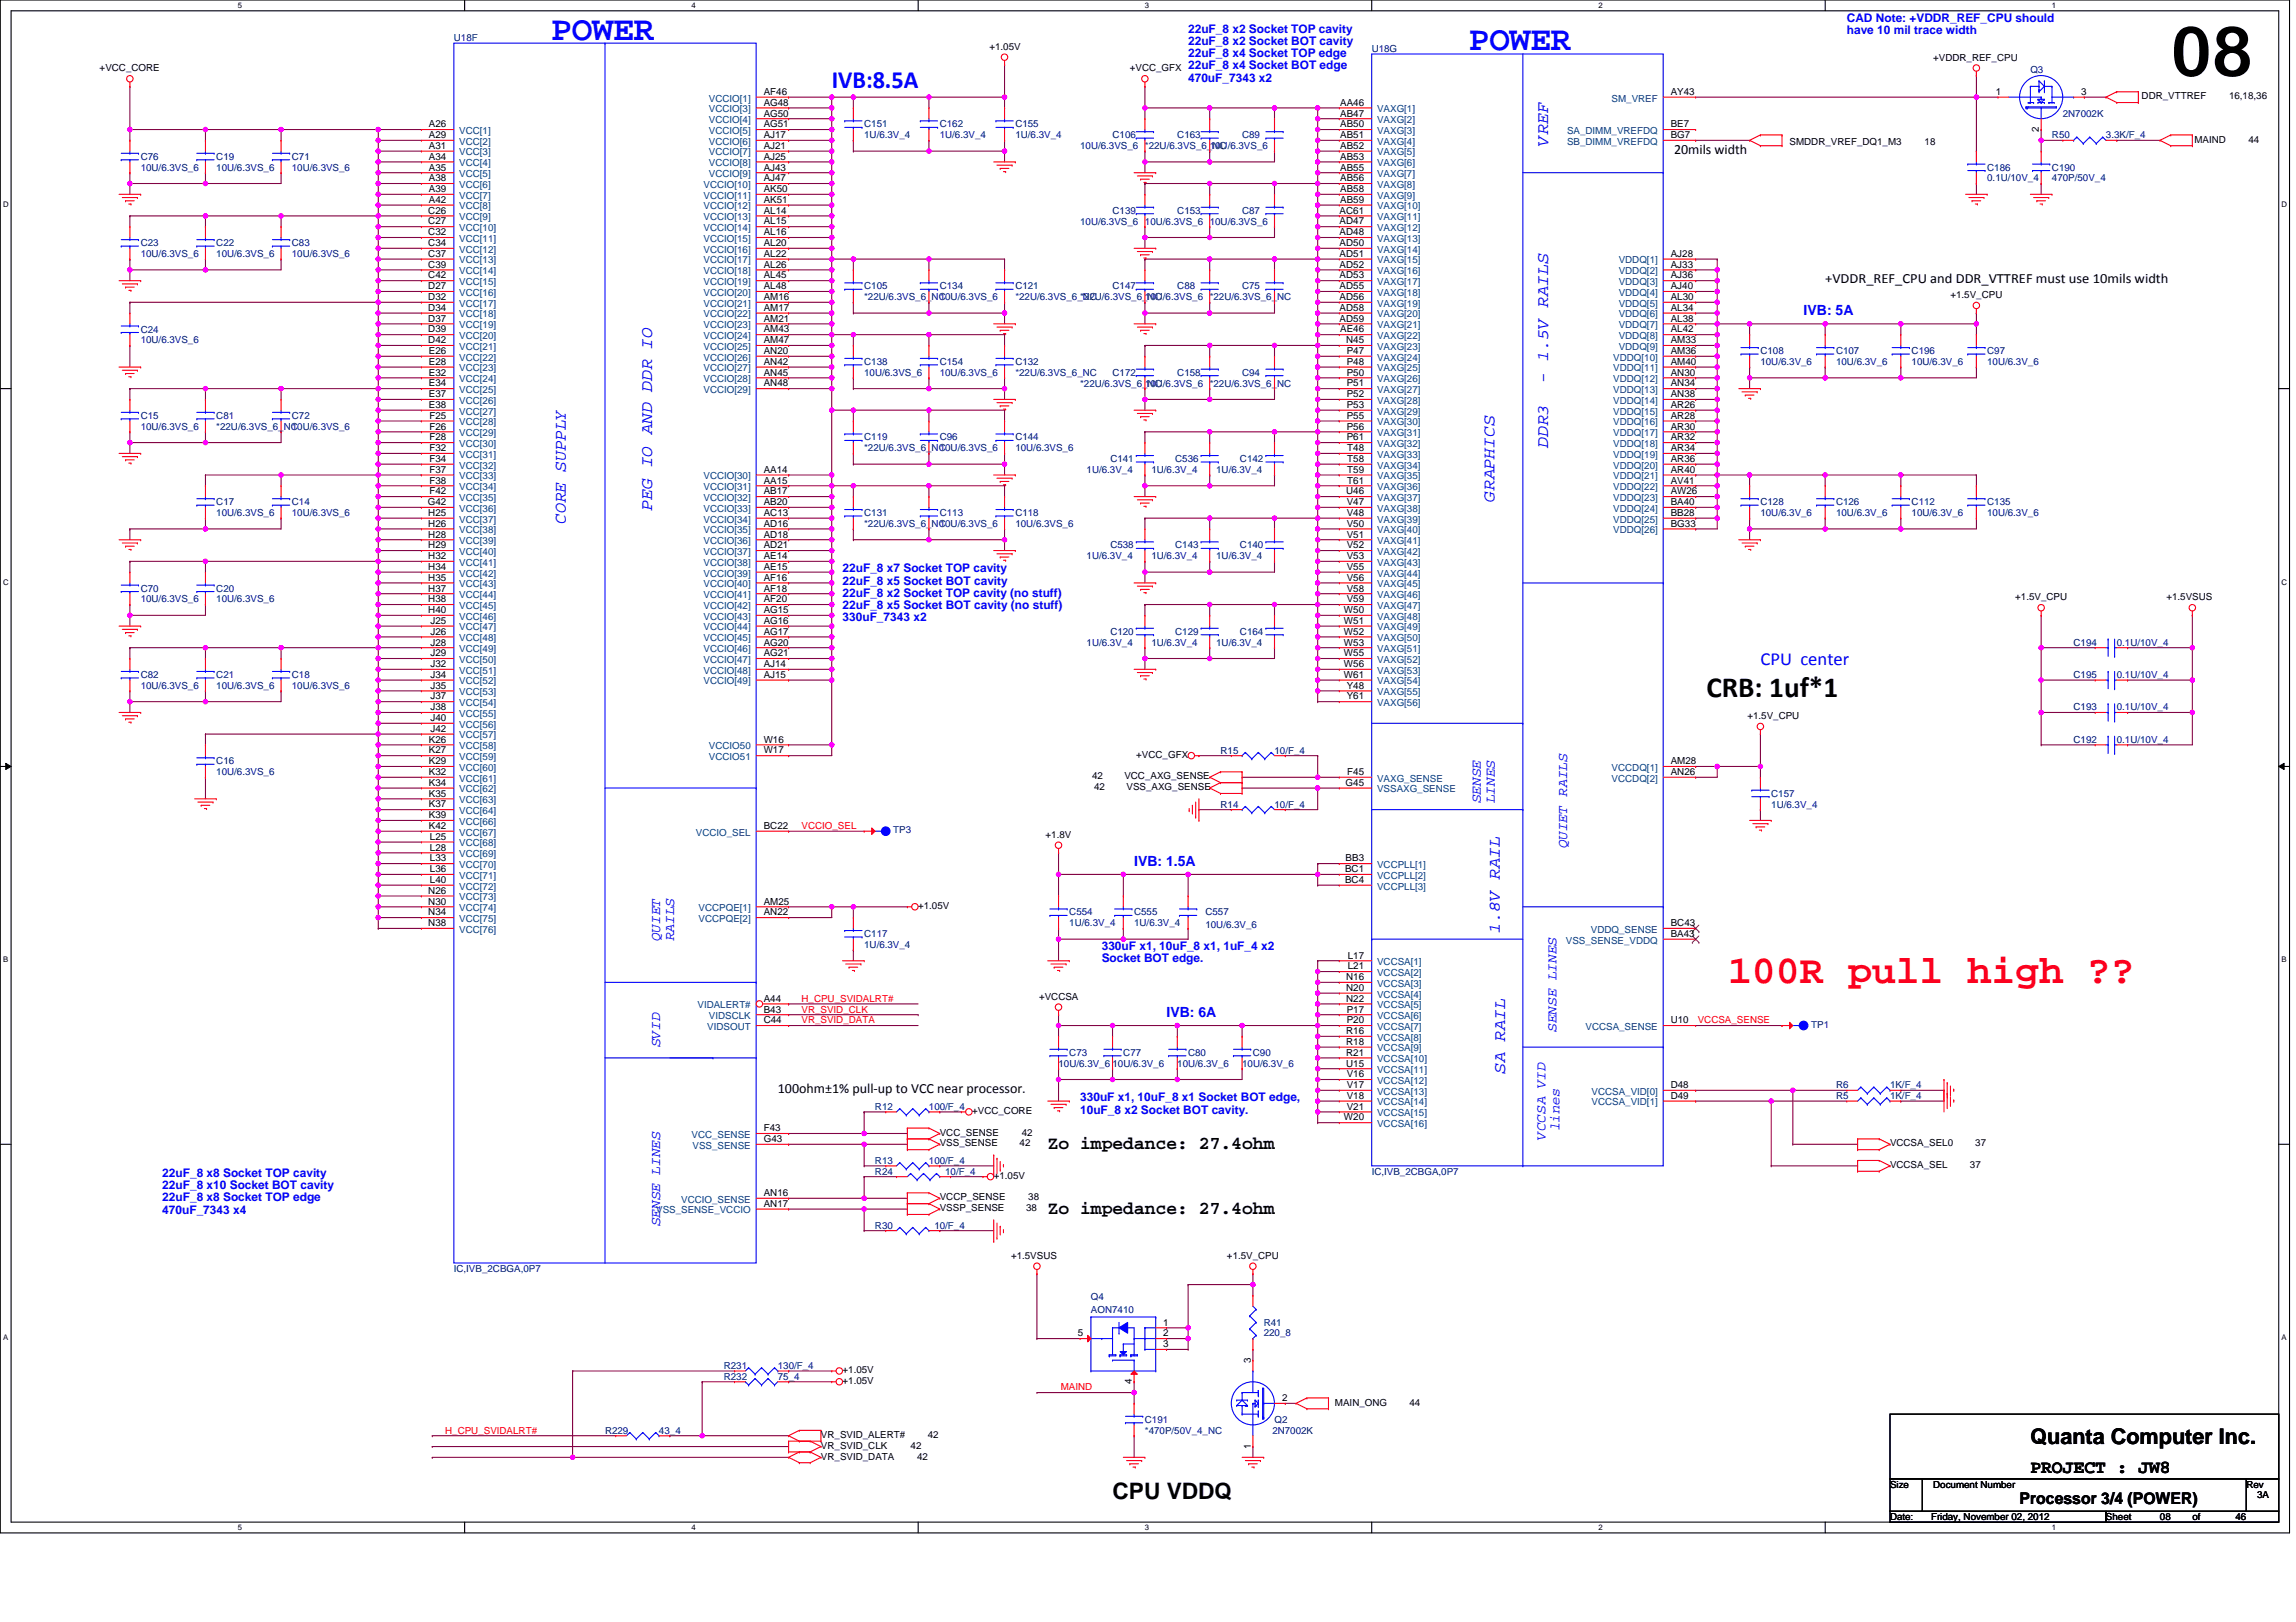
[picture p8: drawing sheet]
<svg xmlns="http://www.w3.org/2000/svg" width="297mm" height="210mm" viewBox="0 0 297 210" stroke-linecap="round" stroke-linejoin="round" font-family="sans-serif">
<defs><g id="words">
<text font-size="8.9" x="280.8" y="9.9">08</text>
<text font-size="5.2" fill="#f00" x="223.6" y="127.2">100R pull high ??</text>
<g font-size="4.5" fill="#00f">
<text x="71.3" y="5.1">POWER</text>
<text x="190" y="6.5">POWER</text>
</g>
<text font-size="3.8" x="220.8" y="90.2">CRB: 1uf*1</text>
<text font-size="3.2" fill="#00f" x="107.6" y="11.4">IVB:8.5A</text>
<text font-size="2.9" x="143.9" y="194">CPU VDDQ</text>
<text font-size="2.8" x="262.7" y="186.9">Quanta Computer Inc.</text>
<text font-size="2.4" fill="#00f" x="227.8" y="86.1">CPU center</text>
<g font-size="2.4">
<text x="135.5" y="148.7">Zo impedance: 27.4ohm</text>
<text x="135.5" y="157">Zo impedance: 27.4ohm</text>
<text x="262.7" y="190.6">PROJECT : JW8</text>
</g>
<g font-size="2.2" fill="#00f">
<text x="200.3" y="18.9" transform="rotate(-90 200.3 18.9)">VREF</text>
<text x="200.3" y="49.6" transform="rotate(-90 200.3 49.6)">- 1.5V RAILS</text>
<text x="200.3" y="58" transform="rotate(-90 200.3 58)">DDR3</text>
<text x="193.3" y="65" transform="rotate(-90 193.3 65)">GRAPHICS</text>
<text x="73.2" y="67.8" transform="rotate(-90 73.2 67.8)">CORE SUPPLY</text>
<text x="84.4" y="66.1" transform="rotate(-90 84.4 66.1)">PEG IO AND DDR IO</text>
<text x="194" y="120.8" transform="rotate(-90 194 120.8)">1.8V RAIL</text>
<text x="194.7" y="139" transform="rotate(-90 194.7 139)">SA RAIL</text>
</g>
<text font-size="2.1" x="261.3" y="194.7">Processor 3/4 (POWER)</text>
<g font-size="1.8">
<text x="216.6" y="19.9">20mils width</text>
<text x="236.1" y="36.7">+VDDR_REF_CPU and DDR_VTTREF must use 10mils width</text>
<text x="100.6" y="141.4">100ohm±1% pull-up to VCC near processor.</text>
</g>
<g font-size="1.8" fill="#00f">
<text x="233.3" y="40.8">IVB: 5A</text>
<text x="191.6" y="103.9" transform="rotate(-90 191.6 103.9)">SENSE</text>
<text x="193.4" y="103.9" transform="rotate(-90 193.4 103.9)">LINES</text>
<text x="146.7" y="112">IVB: 1.5A</text>
<text x="202.8" y="109.8" transform="rotate(-90 202.8 109.8)">QUIET RAILS</text>
<text x="85.4" y="121.8" transform="rotate(-90 85.4 121.8)">QUIET</text>
<text x="87.2" y="121.8" transform="rotate(-90 87.2 121.8)">RAILS</text>
<text x="150.9" y="131.6">IVB: 6A</text>
<text x="85.4" y="135.5" transform="rotate(-90 85.4 135.5)">SVID</text>
<text x="201.4" y="133.6" transform="rotate(-90 201.4 133.6)">SENSE LINES</text>
<text x="200" y="147.5" transform="rotate(-90 200 147.5)">VCCSA VID</text>
<text x="201.8" y="146.4" transform="rotate(-90 201.8 146.4)">lines</text>
<text x="85.4" y="158.7" transform="rotate(-90 85.4 158.7)">SENSE LINES</text>
</g>
<g font-size="1.5" fill="#00f">
<text x="153.7" y="4.2">22uF_8 x2 Socket TOP cavity</text>
<text x="153.7" y="5.8">22uF_8 x2 Socket BOT cavity</text>
<text x="238.9" y="2.8">CAD Note: +VDDR_REF_CPU should</text>
<text x="238.9" y="4.4">have 10 mil trace width</text>
<text x="153.7" y="7.4">22uF_8 x4 Socket TOP edge</text>
<text x="153.7" y="9">22uF_8 x4 Socket BOT edge</text>
<text x="153.7" y="10.6">470uF_7343 x2</text>
<text x="109" y="74.1">22uF_8 x7 Socket TOP cavity</text>
<text x="109" y="75.7">22uF_8 x5 Socket BOT cavity</text>
<text x="109" y="77.2">22uF_8 x2 Socket TOP cavity (no stuff)</text>
<text x="109" y="78.8">22uF_8 x5 Socket BOT cavity (no stuff)</text>
<text x="109" y="80.4">330uF_7343 x2</text>
<text x="142.5" y="123">330uF x1, 10uF_8 x1, 1uF_4 x2</text>
<text x="142.5" y="124.5">Socket BOT edge.</text>
<text x="139.7" y="142.5">330uF x1, 10uF_8 x1 Socket BOT edge,</text>
<text x="139.7" y="144.1">10uF_8 x2 Socket BOT cavity.</text>
<text x="21" y="152.3">22uF_8 x8 Socket TOP cavity</text>
<text x="21" y="153.9">22uF_8 x10 Socket BOT cavity</text>
<text x="21" y="155.5">22uF_8 x8 Socket TOP edge</text>
<text x="21" y="157.1">470uF_7343 x4</text>
</g>
<g font-size="1.3" fill="#000080">
<text x="58.7" y="5.3">U18F</text>
<text x="177.5" y="6.7">U18G</text>
<text x="262.7" y="9.5">Q3</text>
<text x="111.8" y="16.5">C151</text>
<text x="111.8" y="17.9">1U/6.3V_4</text>
<text x="121.6" y="16.5">C162</text>
<text x="121.6" y="17.9">1U/6.3V_4</text>
<text x="131.4" y="16.5">C155</text>
<text x="131.4" y="17.9">1U/6.3V_4</text>
<text x="143.9" y="17.9">C106</text>
<text x="152.3" y="17.9">C163</text>
<text x="160.7" y="17.9">C89</text>
<text x="265.5" y="17.9">R50</text>
<text x="266.9" y="15.1">2N7002K</text>
<text x="272.5" y="17.9">3.3K/F_4</text>
<text x="18.2" y="20.7">C76</text>
<text x="18.2" y="22.1">10U/6.3VS_6</text>
<text x="28" y="20.7">C19</text>
<text x="28" y="22.1">10U/6.3VS_6</text>
<text x="37.8" y="20.7">C71</text>
<text x="37.8" y="22.1">10U/6.3VS_6</text>
<text x="139.7" y="19.3">10U/6.3VS_6 *22U/6.3VS_6_NC</text>
<text x="156.5" y="19.3">10U/6.3VS_6</text>
<text x="257.1" y="22.1">C186</text>
<text x="257.1" y="23.5">0.1U/10V_4</text>
<text x="265.5" y="22.1">C190</text>
<text x="265.5" y="23.5">470P/50V_4</text>
<text x="139.7" y="29.1">10U/6.3VS_6</text>
<text x="143.9" y="27.7">C139</text>
<text x="148.1" y="29.1">10U/6.3VS_6</text>
<text x="152.3" y="27.7">C153</text>
<text x="156.5" y="29.1">10U/6.3VS_6</text>
<text x="160.7" y="27.7">C87</text>
<text x="18.2" y="31.9">C23</text>
<text x="18.2" y="33.3">10U/6.3VS_6</text>
<text x="28" y="31.9">C22</text>
<text x="28" y="33.3">10U/6.3VS_6</text>
<text x="37.8" y="31.9">C83</text>
<text x="37.8" y="33.3">10U/6.3VS_6</text>
<text x="111.8" y="37.4">C105</text>
<text x="111.8" y="38.8">*22U/6.3VS_6_NC</text>
<text x="121.6" y="37.4">C134</text>
<text x="121.6" y="38.8">10U/6.3VS_6</text>
<text x="131.4" y="37.4">C121</text>
<text x="131.4" y="38.8">*22U/6.3VS_6_NC</text>
<text x="139.7" y="38.8">*22U/6.3VS_6_NC</text>
<text x="143.9" y="37.4">C147</text>
<text x="148.1" y="38.8">10U/6.3VS_6 *22U/6.3VS_6_NC</text>
<text x="152.3" y="37.4">C88</text>
<text x="160.7" y="37.4">C75</text>
<text x="18.2" y="43">C24</text>
<text x="18.2" y="44.4">10U/6.3VS_6</text>
<text x="111.8" y="47.2">C138</text>
<text x="121.6" y="47.2">C154</text>
<text x="131.4" y="47.2">C132</text>
<text x="227.8" y="45.8">C108</text>
<text x="227.8" y="47.2">10U/6.3V_6</text>
<text x="237.5" y="45.8">C107</text>
<text x="237.5" y="47.2">10U/6.3V_6</text>
<text x="247.3" y="45.8">C196</text>
<text x="247.3" y="47.2">10U/6.3V_6</text>
<text x="257.1" y="45.8">C97</text>
<text x="257.1" y="47.2">10U/6.3V_6</text>
<text x="111.8" y="48.6">10U/6.3VS_6</text>
<text x="121.6" y="48.6">10U/6.3VS_6</text>
<text x="131.4" y="48.6">*22U/6.3VS_6_NC</text>
<text x="139.7" y="50">*22U/6.3VS_6_NC</text>
<text x="143.9" y="48.6">C172</text>
<text x="148.1" y="50">10U/6.3VS_6 *22U/6.3VS_6_NC</text>
<text x="152.3" y="48.6">C158</text>
<text x="160.7" y="48.6">C94</text>
<text x="18.2" y="54.2">C15</text>
<text x="18.2" y="55.6">10U/6.3VS_6</text>
<text x="28" y="54.2">C81</text>
<text x="28" y="55.6">*22U/6.3VS_6_NC</text>
<text x="37.8" y="54.2">C72</text>
<text x="37.8" y="55.6">10U/6.3VS_6</text>
<text x="111.8" y="57">C119</text>
<text x="111.8" y="58.4">*22U/6.3VS_6_NC</text>
<text x="121.6" y="57">C96</text>
<text x="121.6" y="58.4">10U/6.3VS_6</text>
<text x="131.4" y="57">C144</text>
<text x="131.4" y="58.4">10U/6.3VS_6</text>
<text x="143.7" y="59.8">C141</text>
<text x="152" y="59.8">C536</text>
<text x="160.4" y="59.8">C142</text>
<text x="28" y="65.4">C17</text>
<text x="37.8" y="65.4">C14</text>
<text x="140.6" y="61.2">1U/6.3V_4</text>
<text x="149" y="61.2">1U/6.3V_4</text>
<text x="157.3" y="61.2">1U/6.3V_4</text>
<text x="227.8" y="65.4">C128</text>
<text x="237.5" y="65.4">C126</text>
<text x="247.3" y="65.4">C112</text>
<text x="257.1" y="65.4">C135</text>
<text x="28" y="66.8">10U/6.3VS_6</text>
<text x="37.8" y="66.8">10U/6.3VS_6</text>
<text x="111.8" y="66.8">C131</text>
<text x="111.8" y="68.2">*22U/6.3VS_6_NC</text>
<text x="121.6" y="66.8">C113</text>
<text x="121.6" y="68.2">10U/6.3VS_6</text>
<text x="131.4" y="66.8">C118</text>
<text x="131.4" y="68.2">10U/6.3VS_6</text>
<text x="143.7" y="71">C538</text>
<text x="152" y="71">C143</text>
<text x="160.4" y="71">C140</text>
<text x="227.8" y="66.8">10U/6.3V_6</text>
<text x="237.5" y="66.8">10U/6.3V_6</text>
<text x="247.3" y="66.8">10U/6.3V_6</text>
<text x="257.1" y="66.8">10U/6.3V_6</text>
<text x="18.2" y="76.6">C70</text>
<text x="18.2" y="78">10U/6.3VS_6</text>
<text x="28" y="76.6">C20</text>
<text x="28" y="78">10U/6.3VS_6</text>
<text x="140.6" y="72.4">1U/6.3V_4</text>
<text x="149" y="72.4">1U/6.3V_4</text>
<text x="157.3" y="72.4">1U/6.3V_4</text>
<text x="140.6" y="83.5">1U/6.3V_4</text>
<text x="143.7" y="82.1">C120</text>
<text x="149" y="83.5">1U/6.3V_4</text>
<text x="152" y="82.1">C129</text>
<text x="157.3" y="83.5">1U/6.3V_4</text>
<text x="160.4" y="82.1">C164</text>
<text x="268.3" y="83.5">C194</text>
<text x="273.9" y="83.5">0.1U/10V_4</text>
<text x="18.2" y="87.7">C82</text>
<text x="18.2" y="89.1">10U/6.3VS_6</text>
<text x="28" y="87.7">C21</text>
<text x="28" y="89.1">10U/6.3VS_6</text>
<text x="37.8" y="87.7">C18</text>
<text x="37.8" y="89.1">10U/6.3VS_6</text>
<text x="268.3" y="87.7">C195</text>
<text x="273.9" y="87.7">0.1U/10V_4</text>
<text x="268.3" y="91.9">C193</text>
<text x="273.9" y="91.9">0.1U/10V_4</text>
<text x="28" y="98.9">C16</text>
<text x="28" y="100.3">10U/6.3VS_6</text>
<text x="157.9" y="97.5">R15</text>
<text x="164.9" y="97.5">10/F_4</text>
<text x="268.3" y="96.1">C192</text>
<text x="273.9" y="96.1">0.1U/10V_4</text>
<text x="115.6" y="107.9">TP3</text>
<text x="157.9" y="104.5">R14</text>
<text x="164.9" y="104.5">10/F_4</text>
<text x="229.1" y="103.1">C157</text>
<text x="229.1" y="104.5">1U/6.3V_4</text>
<text x="138.3" y="118.5">C554</text>
<text x="138.3" y="119.9">1U/6.3V_4</text>
<text x="146.7" y="118.5">C555</text>
<text x="146.7" y="119.9">1U/6.3V_4</text>
<text x="155.9" y="118.5">C557</text>
<text x="111.8" y="121.3">C117</text>
<text x="111.8" y="122.7">1U/6.3V_4</text>
<text x="155.9" y="120.1">10U/6.3V_6</text>
<text x="138.3" y="136.6">C73</text>
<text x="145.3" y="136.6">C77</text>
<text x="153.7" y="136.6">C80</text>
<text x="162.1" y="136.6">C90</text>
<text x="234.3" y="133">TP1</text>
<text x="113.2" y="143.6">R12</text>
<text x="120.2" y="143.6">100/F_4</text>
<text x="136.9" y="138">10U/6.3V_6</text>
<text x="143.9" y="138">10U/6.3V_6</text>
<text x="152.3" y="138">10U/6.3V_6</text>
<text x="160.7" y="138">10U/6.3V_6</text>
<text x="237.5" y="140.8">R6</text>
<text x="237.5" y="142.2">R5</text>
<text x="244.5" y="140.8">1K/F_4</text>
<text x="244.5" y="142.2">1K/F_4</text>
<text x="113.2" y="152">R24</text>
<text x="113.2" y="150.6">R13</text>
<text x="120.2" y="150.6">100/F_4</text>
<text x="122.3" y="152">10/F_4</text>
<text x="177.5" y="152">IC,IVB_2CBGA,0P7</text>
<text x="113.2" y="159">R30</text>
<text x="120.9" y="159">10/F_4</text>
<text x="58.7" y="164.6">IC,IVB_2CBGA,0P7</text>
<text x="141.1" y="168.2">Q4</text>
<text x="141.1" y="169.9">AON7410</text>
<text x="163.5" y="171.6">R41</text>
<text x="163.5" y="173">220_8</text>
<text x="93.6" y="177.1">R231</text>
<text x="93.6" y="178.5">R232</text>
<text x="100.6" y="177.1">130/F_4</text>
<text x="100.6" y="178.5">75_4</text>
<text x="78.3" y="185.5">R229</text>
<text x="85.3" y="185.5">43_4</text>
<text x="148.1" y="184.1">C191</text>
<text x="148.1" y="185.5">*470P/50V_4_NC</text>
<text x="164.6" y="185.5">2N7002K</text>
<text x="164.9" y="184.1">Q2</text>
</g>
<g font-size="1.3">
<text x="12.9" y="9.2">+VCC_CORE</text>
<text x="128" y="6.4">+1.05V</text>
<text x="146.2" y="9.2">+VCC_GFX</text>
<text x="250.1" y="7.8">+VDDR_REF_CPU</text>
<text x="55.5" y="16.5">A26</text>
<text x="55.5" y="17.9">A29</text>
<text x="98.8" y="12.3">AF46</text>
<text x="98.8" y="13.7">AG48</text>
<text x="98.8" y="15.1">AG50</text>
<text x="98.8" y="16.5">AG51</text>
<text x="98.8" y="17.9">AJ17</text>
<text x="173.4" y="13.7">AA46</text>
<text x="173.4" y="15.1">AB47</text>
<text x="173.4" y="16.5">AB50</text>
<text x="173.4" y="17.9">AB51</text>
<text x="216.2" y="12.3">AY43</text>
<text x="216.2" y="16.5">BE7</text>
<text x="216.2" y="17.9">BG7</text>
<text x="258.2" y="12.3">1</text>
<text x="263.8" y="17" transform="rotate(-90 263.8 17)">2</text>
<text x="269.2" y="12.3">3</text>
<text x="277.1" y="12.9">DDR_VTTREF</text>
<text x="288.4" y="12.9">16,18,36</text>
<text x="55.5" y="19.3">A31</text>
<text x="55.5" y="20.7">A34</text>
<text x="55.5" y="22.1">A35</text>
<text x="55.5" y="23.5">A38</text>
<text x="98.8" y="19.3">AJ21</text>
<text x="98.8" y="20.7">AJ25</text>
<text x="98.8" y="22.1">AJ43</text>
<text x="98.8" y="23.5">AJ47</text>
<text x="173.4" y="19.3">AB52</text>
<text x="173.4" y="20.7">AB53</text>
<text x="173.4" y="22.1">AB55</text>
<text x="173.4" y="23.5">AB56</text>
<text x="231.5" y="18.7">SMDDR_VREF_DQ1_M3</text>
<text x="249" y="18.7">18</text>
<text x="283.9" y="18.4">MAIND</text>
<text x="290.9" y="18.4">44</text>
<text x="55.4" y="27.7">C26</text>
<text x="55.4" y="29.1">C27</text>
<text x="55.5" y="24.9">A39</text>
<text x="55.5" y="26.3">A42</text>
<text x="98.8" y="24.9">AK50</text>
<text x="98.8" y="26.3">AK51</text>
<text x="98.8" y="27.7">AL14</text>
<text x="98.8" y="29.1">AL15</text>
<text x="173.3" y="27.7">AC61</text>
<text x="173.3" y="29.1">AD47</text>
<text x="173.4" y="24.9">AB58</text>
<text x="173.4" y="26.3">AB59</text>
<text x="55.4" y="30.4">C32</text>
<text x="55.4" y="31.8">C34</text>
<text x="55.4" y="33.2">C37</text>
<text x="55.4" y="34.6">C39</text>
<text x="98.8" y="30.4">AL16</text>
<text x="98.8" y="31.8">AL20</text>
<text x="98.8" y="33.2">AL22</text>
<text x="98.8" y="34.6">AL26</text>
<text x="173.3" y="30.4">AD48</text>
<text x="173.3" y="31.8">AD50</text>
<text x="173.3" y="33.2">AD51</text>
<text x="173.3" y="34.6">AD52</text>
<text x="216.2" y="33.2">AJ28</text>
<text x="216.2" y="34.6">AJ33</text>
<text x="55.4" y="36">C42</text>
<text x="55.4" y="37.4">D27</text>
<text x="55.4" y="38.8">D32</text>
<text x="55.4" y="40.2">D34</text>
<text x="55.4" y="41.6">D37</text>
<text x="98.8" y="36">AL45</text>
<text x="98.8" y="37.4">AL48</text>
<text x="98.8" y="38.8">AM16</text>
<text x="98.8" y="40.2">AM17</text>
<text x="98.8" y="41.6">AM21</text>
<text x="173.3" y="36">AD53</text>
<text x="173.3" y="37.4">AD55</text>
<text x="173.3" y="38.8">AD56</text>
<text x="173.3" y="40.2">AD58</text>
<text x="173.3" y="41.6">AD59</text>
<text x="216.2" y="36">AJ36</text>
<text x="216.2" y="37.4">AJ40</text>
<text x="216.2" y="38.8">AL30</text>
<text x="216.2" y="40.2">AL34</text>
<text x="216.2" y="41.6">AL38</text>
<text x="252.3" y="38.6">+1.5V_CPU</text>
<text x="55.4" y="43">D39</text>
<text x="55.4" y="44.4">D42</text>
<text x="55.5" y="45.8">E26</text>
<text x="55.5" y="47.2">E28</text>
<text x="98.8" y="43">AM43</text>
<text x="98.8" y="44.4">AM47</text>
<text x="98.8" y="45.8">AN20</text>
<text x="98.8" y="47.2">AN42</text>
<text x="173.4" y="43">AE46</text>
<text x="174.2" y="44.4">N45</text>
<text x="174.2" y="45.8">P47</text>
<text x="174.2" y="47.2">P48</text>
<text x="216.2" y="47.2">AM40</text>
<text x="216.2" y="43">AL42</text>
<text x="216.2" y="44.4">AM33</text>
<text x="216.2" y="45.8">AM36</text>
<text x="55.5" y="48.6">E32</text>
<text x="55.5" y="50">E34</text>
<text x="55.5" y="51.4">E37</text>
<text x="55.5" y="52.8">E38</text>
<text x="98.8" y="48.6">AN45</text>
<text x="98.8" y="50">AN48</text>
<text x="174.2" y="48.6">P50</text>
<text x="174.2" y="50">P51</text>
<text x="174.2" y="51.4">P52</text>
<text x="174.2" y="52.8">P53</text>
<text x="216.2" y="48.6">AN30</text>
<text x="216.2" y="50">AN34</text>
<text x="216.2" y="51.4">AN38</text>
<text x="216.2" y="52.8">AR26</text>
<text x="55.6" y="54.2">F25</text>
<text x="55.6" y="55.6">F26</text>
<text x="55.6" y="57">F28</text>
<text x="55.6" y="58.4">F32</text>
<text x="55.6" y="59.8">F34</text>
<text x="174.2" y="54.2">P55</text>
<text x="174.2" y="55.6">P56</text>
<text x="174.2" y="57">P61</text>
<text x="174.3" y="58.4">T48</text>
<text x="174.3" y="59.8">T58</text>
<text x="216.2" y="54.2">AR28</text>
<text x="216.2" y="55.6">AR30</text>
<text x="216.2" y="57">AR32</text>
<text x="216.2" y="58.4">AR34</text>
<text x="216.2" y="59.8">AR36</text>
<text x="55.3" y="65.4">G42</text>
<text x="55.6" y="61.2">F37</text>
<text x="55.6" y="62.6">F38</text>
<text x="55.6" y="64">F42</text>
<text x="98.8" y="61.2">AA14</text>
<text x="98.8" y="62.6">AA15</text>
<text x="98.8" y="64">AB17</text>
<text x="98.8" y="65.4">AB20</text>
<text x="174.2" y="64">U46</text>
<text x="174.2" y="65.4">V47</text>
<text x="174.3" y="61.2">T59</text>
<text x="174.3" y="62.6">T61</text>
<text x="216.2" y="61.2">AR40</text>
<text x="216.2" y="62.6">AV41</text>
<text x="216.2" y="64">AW26</text>
<text x="216.2" y="65.4">BA40</text>
<text x="55.4" y="66.8">H25</text>
<text x="55.4" y="68.2">H26</text>
<text x="55.4" y="69.6">H28</text>
<text x="55.4" y="71">H29</text>
<text x="98.8" y="66.8">AC13</text>
<text x="98.8" y="68.2">AD16</text>
<text x="98.8" y="69.6">AD18</text>
<text x="98.8" y="71">AD21</text>
<text x="174.2" y="66.8">V48</text>
<text x="174.2" y="68.2">V50</text>
<text x="174.2" y="69.6">V51</text>
<text x="174.2" y="71">V52</text>
<text x="216.2" y="66.8">BB28</text>
<text x="216.2" y="68.2">BG33</text>
<text x="55.4" y="72.4">H32</text>
<text x="55.4" y="73.8">H34</text>
<text x="55.4" y="75.2">H35</text>
<text x="55.4" y="76.5">H37</text>
<text x="55.4" y="77.9">H38</text>
<text x="98.8" y="72.4">AE14</text>
<text x="98.8" y="73.8">AE15</text>
<text x="98.8" y="75.2">AF16</text>
<text x="98.8" y="76.5">AF18</text>
<text x="98.8" y="77.9">AF20</text>
<text x="174.2" y="72.4">V53</text>
<text x="174.2" y="73.8">V55</text>
<text x="174.2" y="75.2">V56</text>
<text x="174.2" y="76.5">V58</text>
<text x="174.2" y="77.9">V59</text>
<text x="260.7" y="77.7">+1.5V_CPU</text>
<text x="280.3" y="77.7">+1.5VSUS</text>
<text x="55.4" y="79.3">H40</text>
<text x="55.7" y="80.7">J25</text>
<text x="55.7" y="82.1">J26</text>
<text x="55.7" y="83.5">J28</text>
<text x="98.8" y="79.3">AG15</text>
<text x="98.8" y="80.7">AG16</text>
<text x="98.8" y="82.1">AG17</text>
<text x="98.8" y="83.5">AG20</text>
<text x="173.9" y="79.3">W50</text>
<text x="173.9" y="80.7">W51</text>
<text x="173.9" y="82.1">W52</text>
<text x="173.9" y="83.5">W53</text>
<text x="55.7" y="84.9">J29</text>
<text x="55.7" y="86.3">J32</text>
<text x="55.7" y="87.7">J34</text>
<text x="55.7" y="89.1">J35</text>
<text x="98.8" y="84.9">AG21</text>
<text x="98.8" y="86.3">AJ14</text>
<text x="98.8" y="87.7">AJ15</text>
<text x="173.9" y="84.9">W55</text>
<text x="173.9" y="86.3">W56</text>
<text x="173.9" y="87.7">W61</text>
<text x="174.2" y="89.1">Y48</text>
<text x="55.7" y="90.5">J37</text>
<text x="55.7" y="91.9">J38</text>
<text x="55.7" y="93.3">J40</text>
<text x="55.7" y="94.7">J42</text>
<text x="174.2" y="90.5">Y61</text>
<text x="226.1" y="93">+1.5V_CPU</text>
<text x="55.5" y="96.1">K26</text>
<text x="55.5" y="97.5">K27</text>
<text x="55.5" y="98.9">K29</text>
<text x="55.5" y="100.3">K32</text>
<text x="55.5" y="101.7">K34</text>
<text x="98.8" y="96.1">W16</text>
<text x="98.8" y="97.5">W17</text>
<text x="141.3" y="100.9">42</text>
<text x="145.5" y="100.9">VCC_AXG_SENSE</text>
<text x="147" y="98.1">+VCC_GFX</text>
<text x="174.1" y="101.7">G45</text>
<text x="174.3" y="100.3">F45</text>
<text x="216.2" y="98.9">AM28</text>
<text x="216.2" y="100.3">AN26</text>
<text x="55.5" y="103.1">K35</text>
<text x="55.5" y="104.5">K37</text>
<text x="55.5" y="105.9">K39</text>
<text x="55.5" y="107.3">K42</text>
<text x="98.8" y="107.3">BC22</text>
<text x="141.6" y="102.3">42</text>
<text x="145.7" y="102.3">VSS_AXG_SENSE</text>
<text x="55.6" y="108.7">L25</text>
<text x="55.6" y="110.1">L28</text>
<text x="55.6" y="111.5">L33</text>
<text x="55.6" y="112.9">L36</text>
<text x="135.3" y="108.4">+1.8V</text>
<text x="174" y="112.9">BC1</text>
<text x="174.1" y="111.5">BB3</text>
<text x="55.4" y="115.7">N26</text>
<text x="55.4" y="117.1">N30</text>
<text x="55.4" y="118.5">N34</text>
<text x="55.4" y="119.9">N38</text>
<text x="55.6" y="114.3">L40</text>
<text x="98.8" y="117.1">AM25</text>
<text x="98.8" y="118.5">AN22</text>
<text x="118.8" y="117.6">+1.05V</text>
<text x="174" y="114.3">BC4</text>
<text x="216.2" y="119.9">BC43</text>
<text x="174.4" y="124">L17</text>
<text x="174.4" y="125.4">L21</text>
<text x="216.2" y="121.3">BA43</text>
<text x="98.8" y="129.6">A44</text>
<text x="98.8" y="131">B43</text>
<text x="134.4" y="129.4">+VCCSA</text>
<text x="174.2" y="128.2">N20</text>
<text x="174.2" y="129.6">N22</text>
<text x="174.2" y="126.8">N16</text>
<text x="174.2" y="131">P17</text>
<text x="98.8" y="132.4">C44</text>
<text x="174.2" y="136.6">R21</text>
<text x="174.2" y="135.2">R18</text>
<text x="174.2" y="133.8">R16</text>
<text x="174.2" y="132.4">P20</text>
<text x="216.2" y="132.4">U10</text>
<text x="174.2" y="138">U15</text>
<text x="174.2" y="139.4">V16</text>
<text x="174.2" y="140.8">V17</text>
<text x="174.2" y="142.2">V18</text>
<text x="174.2" y="143.6">V21</text>
<text x="216.2" y="142.2">D49</text>
<text x="216.2" y="140.8">D48</text>
<text x="98.8" y="146.4">F43</text>
<text x="98.8" y="147.8">G43</text>
<text x="121.6" y="147">VCC_SENSE</text>
<text x="121.6" y="148.4">VSS_SENSE</text>
<text x="125.8" y="144.2">+VCC_CORE</text>
<text x="131.9" y="148.4">42</text>
<text x="132.2" y="147">42</text>
<text x="173.9" y="145">W20</text>
<text x="244.5" y="148.4">VCCSA_SEL0</text>
<text x="255.5" y="148.4">37</text>
<text x="98.8" y="154.8">AN16</text>
<text x="121.6" y="155.4">VCCP_SENSE</text>
<text x="128.6" y="152.6">+1.05V</text>
<text x="133" y="155.4">38</text>
<text x="244.5" y="151.2">VCCSA_SEL</text>
<text x="254.9" y="151.2">37</text>
<text x="98.8" y="156.2">AN17</text>
<text x="121.6" y="156.7">VSSP_SENSE</text>
<text x="132.8" y="156.7">38</text>
<text x="130.8" y="162.9">+1.5VSUS</text>
<text x="158.7" y="162.9">+1.5V_CPU</text>
<text x="139.5" y="172.9">5</text>
<text x="150.5" y="172.9">2</text>
<text x="150.5" y="171.5">1</text>
<text x="109" y="179.1">+1.05V</text>
<text x="109" y="177.7">+1.05V</text>
<text x="146.4" y="179.1" transform="rotate(-90 146.4 179.1)">4</text>
<text x="150.5" y="174.3">3</text>
<text x="161.8" y="176.4" transform="rotate(-90 161.8 176.4)">3</text>
<text x="165.9" y="181.3">2</text>
<text x="172.7" y="181.9">MAIN_ONG</text>
<text x="182.3" y="181.9">44</text>
<text x="106.2" y="187.5">VR_SVID_CLK</text>
<text x="106.2" y="186.1">VR_SVID_ALERT#</text>
<text x="106.2" y="188.9">VR_SVID_DATA</text>
<text x="117.8" y="187.5">42</text>
<text x="118.6" y="188.9">42</text>
<text x="120" y="186.1">42</text>
<text x="161.8" y="187.5" transform="rotate(-90 161.8 187.5)">1</text>
<text x="244.5" y="192.5">Size</text>
<text x="244.5" y="196.7">Date:</text>
<text x="249.8" y="196.7">Friday, November 02, 2012</text>
<text x="250.1" y="192.5">Document Number</text>
<text x="272.5" y="196.7">Sheet</text>
<text x="279.4" y="196.7">08</text>
<text x="283.6" y="196.7">of</text>
<text x="289.2" y="196.7">46</text>
<text x="290.6" y="192.5">Rev</text>
<text x="292" y="193.9">3A</text>
</g>
<g font-size="1.3" fill="#004080">
<text x="59.4" y="17.3">VCC[1]</text>
<text x="91.7" y="13.1">VCCIO[1]</text>
<text x="91.7" y="14.5">VCCIO[3]</text>
<text x="91.7" y="15.9">VCCIO[4]</text>
<text x="91.7" y="17.3">VCCIO[5]</text>
<text x="178.2" y="14.5">VAXG[1]</text>
<text x="178.2" y="15.9">VAXG[2]</text>
<text x="178.2" y="17.3">VAXG[3]</text>
<text x="202.7" y="17.3">SA_DIMM_VREFDQ</text>
<text x="208.5" y="13.1">SM_VREF</text>
<text x="59.4" y="18.7">VCC[2]</text>
<text x="59.4" y="20.1">VCC[3]</text>
<text x="59.4" y="21.5">VCC[4]</text>
<text x="59.4" y="22.9">VCC[5]</text>
<text x="91.7" y="18.7">VCCIO[6]</text>
<text x="91.7" y="20.1">VCCIO[7]</text>
<text x="91.7" y="21.5">VCCIO[8]</text>
<text x="91.7" y="22.9">VCCIO[9]</text>
<text x="178.2" y="18.7">VAXG[4]</text>
<text x="178.2" y="20.1">VAXG[5]</text>
<text x="178.2" y="21.5">VAXG[6]</text>
<text x="178.2" y="22.9">VAXG[7]</text>
<text x="202.7" y="18.7">SB_DIMM_VREFDQ</text>
<text x="59.4" y="24.3">VCC[6]</text>
<text x="59.4" y="25.7">VCC[7]</text>
<text x="59.4" y="27.1">VCC[8]</text>
<text x="59.4" y="28.5">VCC[9]</text>
<text x="59.4" y="29.9">VCC[10]</text>
<text x="91" y="24.3">VCCIO[10]</text>
<text x="91" y="25.7">VCCIO[11]</text>
<text x="91" y="27.1">VCCIO[12]</text>
<text x="91" y="28.5">VCCIO[13]</text>
<text x="91" y="29.9">VCCIO[14]</text>
<text x="178.2" y="24.3">VAXG[8]</text>
<text x="178.2" y="25.7">VAXG[9]</text>
<text x="178.2" y="27.1">VAXG[10]</text>
<text x="178.2" y="28.5">VAXG[11]</text>
<text x="178.2" y="29.9">VAXG[12]</text>
<text x="59.4" y="31.3">VCC[11]</text>
<text x="59.4" y="32.7">VCC[12]</text>
<text x="59.4" y="34.1">VCC[13]</text>
<text x="59.4" y="35.5">VCC[14]</text>
<text x="91" y="31.3">VCCIO[15]</text>
<text x="91" y="32.7">VCCIO[16]</text>
<text x="91" y="34.1">VCCIO[17]</text>
<text x="91" y="35.5">VCCIO[18]</text>
<text x="178.2" y="31.3">VAXG[13]</text>
<text x="178.2" y="32.7">VAXG[14]</text>
<text x="178.2" y="34.1">VAXG[15]</text>
<text x="178.2" y="35.5">VAXG[16]</text>
<text x="209.4" y="34.1">VDDQ[1]</text>
<text x="209.4" y="35.5">VDDQ[2]</text>
<text x="59.4" y="36.9">VCC[15]</text>
<text x="59.4" y="38.3">VCC[16]</text>
<text x="59.4" y="39.7">VCC[17]</text>
<text x="59.4" y="41.1">VCC[18]</text>
<text x="91" y="36.9">VCCIO[19]</text>
<text x="91" y="38.3">VCCIO[20]</text>
<text x="91" y="39.7">VCCIO[21]</text>
<text x="91" y="41.1">VCCIO[22]</text>
<text x="178.2" y="36.9">VAXG[17]</text>
<text x="178.2" y="38.3">VAXG[18]</text>
<text x="178.2" y="39.7">VAXG[19]</text>
<text x="178.2" y="41.1">VAXG[20]</text>
<text x="209.4" y="36.9">VDDQ[3]</text>
<text x="209.4" y="38.3">VDDQ[4]</text>
<text x="209.4" y="39.7">VDDQ[5]</text>
<text x="209.4" y="41.1">VDDQ[6]</text>
<text x="59.4" y="42.5">VCC[19]</text>
<text x="59.4" y="43.9">VCC[20]</text>
<text x="59.4" y="45.3">VCC[21]</text>
<text x="59.4" y="46.7">VCC[22]</text>
<text x="91" y="42.5">VCCIO[23]</text>
<text x="91" y="43.9">VCCIO[24]</text>
<text x="91" y="45.3">VCCIO[25]</text>
<text x="91" y="46.7">VCCIO[26]</text>
<text x="178.2" y="42.5">VAXG[21]</text>
<text x="178.2" y="43.9">VAXG[22]</text>
<text x="178.2" y="45.3">VAXG[23]</text>
<text x="178.2" y="46.7">VAXG[24]</text>
<text x="208.7" y="46.7">VDDQ[10]</text>
<text x="209.4" y="42.5">VDDQ[7]</text>
<text x="209.4" y="43.9">VDDQ[8]</text>
<text x="209.4" y="45.3">VDDQ[9]</text>
<text x="59.4" y="48.1">VCC[23]</text>
<text x="59.4" y="49.5">VCC[24]</text>
<text x="59.4" y="50.9">VCC[25]</text>
<text x="59.4" y="52.3">VCC[26]</text>
<text x="59.4" y="53.7">VCC[27]</text>
<text x="91" y="48.1">VCCIO[27]</text>
<text x="91" y="49.5">VCCIO[28]</text>
<text x="91" y="50.9">VCCIO[29]</text>
<text x="178.2" y="48.1">VAXG[25]</text>
<text x="178.2" y="49.5">VAXG[26]</text>
<text x="178.2" y="50.9">VAXG[27]</text>
<text x="178.2" y="52.3">VAXG[28]</text>
<text x="178.2" y="53.7">VAXG[29]</text>
<text x="208.7" y="48.1">VDDQ[11]</text>
<text x="208.7" y="49.5">VDDQ[12]</text>
<text x="208.7" y="50.9">VDDQ[13]</text>
<text x="208.7" y="52.3">VDDQ[14]</text>
<text x="208.7" y="53.7">VDDQ[15]</text>
<text x="59.4" y="55">VCC[28]</text>
<text x="59.4" y="56.4">VCC[29]</text>
<text x="59.4" y="57.8">VCC[30]</text>
<text x="59.4" y="59.2">VCC[31]</text>
<text x="178.2" y="55">VAXG[30]</text>
<text x="178.2" y="56.4">VAXG[31]</text>
<text x="178.2" y="57.8">VAXG[32]</text>
<text x="178.2" y="59.2">VAXG[33]</text>
<text x="208.7" y="55">VDDQ[16]</text>
<text x="208.7" y="56.4">VDDQ[17]</text>
<text x="208.7" y="57.8">VDDQ[18]</text>
<text x="208.7" y="59.2">VDDQ[19]</text>
<text x="59.4" y="60.6">VCC[32]</text>
<text x="59.4" y="62">VCC[33]</text>
<text x="59.4" y="63.4">VCC[34]</text>
<text x="59.4" y="64.8">VCC[35]</text>
<text x="91" y="62">VCCIO[30]</text>
<text x="91" y="63.4">VCCIO[31]</text>
<text x="91" y="64.8">VCCIO[32]</text>
<text x="178.2" y="60.6">VAXG[34]</text>
<text x="178.2" y="62">VAXG[35]</text>
<text x="178.2" y="63.4">VAXG[36]</text>
<text x="178.2" y="64.8">VAXG[37]</text>
<text x="208.7" y="60.6">VDDQ[20]</text>
<text x="208.7" y="62">VDDQ[21]</text>
<text x="208.7" y="63.4">VDDQ[22]</text>
<text x="208.7" y="64.8">VDDQ[23]</text>
<text x="59.4" y="66.2">VCC[36]</text>
<text x="59.4" y="67.6">VCC[37]</text>
<text x="59.4" y="69">VCC[38]</text>
<text x="59.4" y="70.4">VCC[39]</text>
<text x="59.4" y="71.8">VCC[40]</text>
<text x="91" y="66.2">VCCIO[33]</text>
<text x="91" y="67.6">VCCIO[34]</text>
<text x="91" y="69">VCCIO[35]</text>
<text x="91" y="70.4">VCCIO[36]</text>
<text x="91" y="71.8">VCCIO[37]</text>
<text x="178.2" y="66.2">VAXG[38]</text>
<text x="178.2" y="67.6">VAXG[39]</text>
<text x="178.2" y="69">VAXG[40]</text>
<text x="178.2" y="70.4">VAXG[41]</text>
<text x="178.2" y="71.8">VAXG[42]</text>
<text x="208.7" y="66.2">VDDQ[24]</text>
<text x="208.7" y="67.6">VDDQ[25]</text>
<text x="208.7" y="69">VDDQ[26]</text>
<text x="59.4" y="73.2">VCC[41]</text>
<text x="59.4" y="74.6">VCC[42]</text>
<text x="59.4" y="76">VCC[43]</text>
<text x="59.4" y="77.4">VCC[44]</text>
<text x="91" y="73.2">VCCIO[38]</text>
<text x="91" y="74.6">VCCIO[39]</text>
<text x="91" y="76">VCCIO[40]</text>
<text x="91" y="77.4">VCCIO[41]</text>
<text x="178.2" y="73.2">VAXG[43]</text>
<text x="178.2" y="74.6">VAXG[44]</text>
<text x="178.2" y="76">VAXG[45]</text>
<text x="178.2" y="77.4">VAXG[46]</text>
<text x="59.4" y="78.8">VCC[45]</text>
<text x="59.4" y="80.2">VCC[46]</text>
<text x="59.4" y="81.6">VCC[47]</text>
<text x="59.4" y="83">VCC[48]</text>
<text x="91" y="78.8">VCCIO[42]</text>
<text x="91" y="80.2">VCCIO[43]</text>
<text x="91" y="81.6">VCCIO[44]</text>
<text x="91" y="83">VCCIO[45]</text>
<text x="178.2" y="78.8">VAXG[47]</text>
<text x="178.2" y="80.2">VAXG[48]</text>
<text x="178.2" y="81.6">VAXG[49]</text>
<text x="178.2" y="83">VAXG[50]</text>
<text x="59.4" y="84.4">VCC[49]</text>
<text x="59.4" y="85.8">VCC[50]</text>
<text x="59.4" y="87.2">VCC[51]</text>
<text x="59.4" y="88.6">VCC[52]</text>
<text x="59.4" y="90">VCC[53]</text>
<text x="91" y="84.4">VCCIO[46]</text>
<text x="91" y="85.8">VCCIO[47]</text>
<text x="91" y="87.2">VCCIO[48]</text>
<text x="91" y="88.6">VCCIO[49]</text>
<text x="178.2" y="84.4">VAXG[51]</text>
<text x="178.2" y="85.8">VAXG[52]</text>
<text x="178.2" y="87.2">VAXG[53]</text>
<text x="178.2" y="88.6">VAXG[54]</text>
<text x="178.2" y="90">VAXG[55]</text>
<text x="59.4" y="91.4">VCC[54]</text>
<text x="59.4" y="92.8">VCC[55]</text>
<text x="59.4" y="94.2">VCC[56]</text>
<text x="59.4" y="95.6">VCC[57]</text>
<text x="178.2" y="91.4">VAXG[56]</text>
<text x="59.4" y="97">VCC[58]</text>
<text x="59.4" y="98.4">VCC[59]</text>
<text x="59.4" y="99.8">VCC[60]</text>
<text x="59.4" y="101.1">VCC[61]</text>
<text x="91.7" y="97">VCCIO50</text>
<text x="91.7" y="98.4">VCCIO51</text>
<text x="178.2" y="101.1">VAXG_SENSE</text>
<text x="208.5" y="99.8">VCCDQ[1]</text>
<text x="208.5" y="101.1">VCCDQ[2]</text>
<text x="59.4" y="102.5">VCC[62]</text>
<text x="59.4" y="103.9">VCC[63]</text>
<text x="59.4" y="105.3">VCC[64]</text>
<text x="59.4" y="106.7">VCC[66]</text>
<text x="178.2" y="102.5">VSSAXG_SENSE</text>
<text x="59.4" y="108.1">VCC[67]</text>
<text x="59.4" y="109.5">VCC[68]</text>
<text x="59.4" y="110.9">VCC[69]</text>
<text x="59.4" y="112.3">VCC[70]</text>
<text x="59.4" y="113.7">VCC[71]</text>
<text x="90" y="108.1">VCCIO_SEL</text>
<text x="178.2" y="112.3">VCCPLL[1]</text>
<text x="178.2" y="113.7">VCCPLL[2]</text>
<text x="59.4" y="115.1">VCC[72]</text>
<text x="59.4" y="116.5">VCC[73]</text>
<text x="59.4" y="117.9">VCC[74]</text>
<text x="59.4" y="119.3">VCC[75]</text>
<text x="90.4" y="117.9">VCCPQE[1]</text>
<text x="90.4" y="119.3">VCCPQE[2]</text>
<text x="178.2" y="115.1">VCCPLL[3]</text>
<text x="59.4" y="120.7">VCC[76]</text>
<text x="178.2" y="124.9">VCCSA[1]</text>
<text x="202.6" y="122.1">VSS_SENSE_VDDQ</text>
<text x="205.8" y="120.7">VDDQ_SENSE</text>
<text x="90.2" y="130.5">VIDALERT#</text>
<text x="91.7" y="131.9">VIDSCLK</text>
<text x="178.2" y="129.1">VCCSA[4]</text>
<text x="178.2" y="130.5">VCCSA[5]</text>
<text x="178.2" y="131.9">VCCSA[6]</text>
<text x="178.2" y="126.3">VCCSA[2]</text>
<text x="178.2" y="127.7">VCCSA[3]</text>
<text x="91.5" y="133.3">VIDSOUT</text>
<text x="178.2" y="137.5">VCCSA[10]</text>
<text x="178.2" y="136.1">VCCSA[9]</text>
<text x="178.2" y="133.3">VCCSA[7]</text>
<text x="178.2" y="134.7">VCCSA[8]</text>
<text x="205.1" y="133.3">VCCSA_SENSE</text>
<text x="178.2" y="140.3">VCCSA[12]</text>
<text x="178.2" y="141.7">VCCSA[13]</text>
<text x="178.2" y="143.1">VCCSA[14]</text>
<text x="178.2" y="138.9">VCCSA[11]</text>
<text x="205.9" y="143.1">VCCSA_VID[1]</text>
<text x="205.9" y="141.7">VCCSA_VID[0]</text>
<text x="89.5" y="147.3">VCC_SENSE</text>
<text x="89.6" y="148.6">VSS_SENSE</text>
<text x="178.2" y="144.5">VCCSA[15]</text>
<text x="178.2" y="145.9">VCCSA[16]</text>
<text x="88.1" y="155.6">VCCIO_SENSE</text>
<text x="84.9" y="157">VSS_SENSE_VCCIO</text>
</g>
<g font-size="1.3" fill="#f00">
<text x="103.7" y="107.3">VCCIO_SEL</text>
<text x="103.7" y="129.6">H_CPU_SVIDALRT#</text>
<text x="103.7" y="131">VR_SVID_CLK</text>
<text x="103.7" y="132.4">VR_SVID_DATA</text>
<text x="219.6" y="132.4">VCCSA_SENSE</text>
<text x="137.2" y="179.9">MAIND</text>
<text x="57.6" y="185.5">H_CPU_SVIDALRT#</text>
</g>
<g font-size="1">
<text x="30.8" y="1">5</text>
<text x="89.4" y="1">4</text>
<text x="148.1" y="1">3</text>
<text x="206.8" y="1">2</text>
<text x="265.5" y="1">1</text>
<text x=".4" y="26.7">D</text>
<text x="295.2" y="26.7">D</text>
<text x=".4" y="75.6">C</text>
<text x="295.2" y="75.6">C</text>
<text x=".4" y="124.5">B</text>
<text x="295.2" y="124.5">B</text>
<text x=".4" y="173.4">A</text>
<text x="295.2" y="173.4">A</text>
<text x="30.8" y="198">5</text>
<text x="89.4" y="198">4</text>
<text x="148.1" y="198">3</text>
<text x="206.8" y="198">2</text>
<text x="265.5" y="198">1</text>
</g>
</g></defs>
<path d="M0 0h296.2v198.4h-296.2zM1.4 1.4h293.4v195.6h-293.4z" fill="none" stroke="#000" stroke-width=".14"/>
<g fill="#fff">
<path d="M30.8 .1h.5v1.2h-.5z"/>
<path d="M30.8 197.1h.5v1.1h-.5z"/>
</g>
<path d="M60.1 0v1.4M60.1 197v1.4" fill="none" stroke="#000" stroke-width=".14"/>
<g fill="#fff">
<path d="M89.4 .1h.6v1.2h-.6z"/>
<path d="M89.4 197.1h.6v1.1h-.6z"/>
</g>
<path d="M118.8 0v1.4M118.8 197v1.4" fill="none" stroke="#000" stroke-width=".14"/>
<g fill="#fff">
<path d="M148.1 .1h.6v1.2h-.6z"/>
<path d="M148.1 197.1h.6v1.1h-.6z"/>
</g>
<path d="M177.5 0v1.4M177.5 197v1.4" fill="none" stroke="#000" stroke-width=".14"/>
<g fill="#fff">
<path d="M206.8 .1h.6v1.2h-.6z"/>
<path d="M206.8 197.1h.6v1.1h-.6z"/>
</g>
<path d="M236.1 0v1.4M236.1 197v1.4" fill="none" stroke="#000" stroke-width=".14"/>
<g fill="#fff">
<path d="M265.5 .1h.5v1.2h-.5z"/>
<path d="M265.5 197.1h.5v1.1h-.5z"/>
<path d="M.4 25.8h.7v1.2h-.7z"/>
<path d="M295.2 25.8h.7v1.2h-.7z"/>
<path d="M.4 74.7h.7v1.2h-.7z"/>
<path d="M295.2 74.7h.7v1.2h-.7z"/>
</g>
<path d="M0 50.3h1.4M294.8 50.3h1.4" fill="none" stroke="#000" stroke-width=".14"/>
<g fill="#fff">
<path d="M.4 123.6h.7v1.2h-.7z"/>
<path d="M295.2 123.6h.6v1.2h-.6z"/>
</g>
<path d="M0 99.2h1.4M294.8 99.2h1.4" fill="none" stroke="#000" stroke-width=".14"/>
<path d="M.7 98.8l.7 .4-.7 .4zM294.8 99.2l.7-.4v.8z" fill="#000"/>
<path d="M.7 98.8l.7 .4-.7 .4zM294.8 99.2l.7-.4v.8z" fill="none" stroke="#000" stroke-width=".13"/>
<g fill="#fff">
<path d="M.4 172.5h.7v1.1h-.7z"/>
<path d="M295.1 172.5h.7v1.1h-.7z"/>
</g>
<path d="M0 148.1h1.4M294.8 148.1h1.4" fill="none" stroke="#000" stroke-width=".14"/>
<path d="M48.9 26.5h.1M48.9 27.9h.1M48.9 29.3h.1M48.9 26.5h5.6M48.9 27.9h5.6M48.9 29.3h5.6" fill="none" stroke="#800040" stroke-width=".14"/>
<circle cx="48.9" cy="29.3" r=".28" fill="#f0f"/>
<circle cx="48.9" cy="29.3" r=".28" fill="none" stroke="#f0f" stroke-width=".14"/>
<path d="M48.9 30.7h.1M48.9 30.7h5.6" fill="none" stroke="#800040" stroke-width=".14"/>
<circle cx="48.9" cy="30.7" r=".28" fill="#f0f"/>
<circle cx="48.9" cy="30.7" r=".28" fill="none" stroke="#f0f" stroke-width=".14"/>
<path d="M48.9 32.1h.1M48.9 32.1h5.6" fill="none" stroke="#800040" stroke-width=".14"/>
<circle cx="48.9" cy="32.1" r=".28" fill="#f0f"/>
<circle cx="48.9" cy="32.1" r=".28" fill="none" stroke="#f0f" stroke-width=".14"/>
<path d="M48.9 33.5h.1M48.9 33.5h5.6" fill="none" stroke="#800040" stroke-width=".14"/>
<circle cx="48.9" cy="33.5" r=".28" fill="#f0f"/>
<circle cx="48.9" cy="33.5" r=".28" fill="none" stroke="#f0f" stroke-width=".14"/>
<path d="M48.9 34.9h.1M48.9 34.9h5.6" fill="none" stroke="#800040" stroke-width=".14"/>
<circle cx="48.9" cy="34.9" r=".28" fill="#f0f"/>
<circle cx="48.9" cy="34.9" r=".28" fill="none" stroke="#f0f" stroke-width=".14"/>
<g fill="none" stroke="#800040" stroke-width=".14">
<path d="M48.9 36.3h.1M48.9 37.7h.1M48.9 39.1h.1M48.9 36.3h5.6M48.9 37.7h5.6M48.9 39.1h5.6M48.9 40.5h.1M48.9 41.9h.1M48.9 43.3h.1M48.9 44.7h.1M48.9 46.1h.1M48.9 47.5h.1"/>
<path d="M48.9 40.5h5.6M48.9 41.9h5.6M48.9 43.3h5.6M48.9 44.7h5.6M48.9 46.1h5.6M48.9 47.5h5.6"/>
</g>
<circle cx="48.9" cy="47.5" r=".28" fill="#f0f"/>
<circle cx="48.9" cy="47.5" r=".28" fill="none" stroke="#f0f" stroke-width=".14"/>
<path d="M48.9 48.9h.1M48.9 48.9h5.6" fill="none" stroke="#800040" stroke-width=".14"/>
<circle cx="48.9" cy="48.9" r=".28" fill="#f0f"/>
<circle cx="48.9" cy="48.9" r=".28" fill="none" stroke="#f0f" stroke-width=".14"/>
<path d="M48.9 50.3h.1M48.9 51.7h.1M48.9 53.1h.1M48.9 54.5h.1M48.9 50.3h5.6M48.9 51.7h5.6M48.9 53.1h5.6M48.9 54.5h5.6" fill="none" stroke="#800040" stroke-width=".14"/>
<circle cx="48.9" cy="54.5" r=".28" fill="#f0f"/>
<circle cx="48.9" cy="54.5" r=".28" fill="none" stroke="#f0f" stroke-width=".14"/>
<path d="M48.9 16.8h.1M48.9 18.2h.1M48.9 19.6h.1M48.9 16.8h5.6M48.9 18.2h5.6M48.9 19.6h5.6M48.9 21h.1M48.9 21h5.6" fill="none" stroke="#800040" stroke-width=".14"/>
<circle cx="48.9" cy="21" r=".28" fill="#f0f"/>
<circle cx="48.9" cy="21" r=".28" fill="none" stroke="#f0f" stroke-width=".14"/>
<path d="M48.9 22.4h.1M48.9 23.7h.1M48.9 22.4h5.6M48.9 23.7h5.6" fill="none" stroke="#800040" stroke-width=".14"/>
<circle cx="48.9" cy="23.7" r=".28" fill="#f0f"/>
<circle cx="48.9" cy="23.7" r=".28" fill="none" stroke="#f0f" stroke-width=".14"/>
<path d="M48.9 25.1h.1M48.9 25.1h5.6M48.9 65.7h.1M48.9 67.1h.1M48.9 65.7h5.6M48.9 67.1h5.6" fill="none" stroke="#800040" stroke-width=".14"/>
<circle cx="48.9" cy="67.1" r=".28" fill="#f0f"/>
<circle cx="48.9" cy="67.1" r=".28" fill="none" stroke="#f0f" stroke-width=".14"/>
<g fill="none" stroke="#800040" stroke-width=".14">
<path d="M48.9 68.5h.1M48.9 69.8h.1M48.9 71.2h.1M48.9 72.6h.1M48.9 74h.1M48.9 75.4h.1M48.9 76.8h.1M48.9 78.2h.1M48.9 68.5h5.6M48.9 69.8h5.6M48.9 71.2h5.6M48.9 72.6h5.6"/>
<path d="M48.9 74h5.6M48.9 75.4h5.6M48.9 76.8h5.6M48.9 78.2h5.6"/>
</g>
<circle cx="48.9" cy="78.2" r=".28" fill="#f0f"/>
<circle cx="48.9" cy="78.2" r=".28" fill="none" stroke="#f0f" stroke-width=".14"/>
<g fill="none" stroke="#800040" stroke-width=".14">
<path d="M48.9 79.6h.1M48.9 79.6h5.6M48.9 81h.1M48.9 82.4h.1M48.9 83.8h.1M48.9 85.2h.1M48.9 88h.1M48.9 89.4h.1M48.9 90.8h.1M48.9 81h5.6M48.9 82.4h5.6M48.9 83.8h5.6"/>
<path d="M48.9 85.2h5.6M48.9 88h5.6M48.9 89.4h5.6M48.9 90.8h5.6"/>
</g>
<circle cx="48.9" cy="90.8" r=".28" fill="#f0f"/>
<circle cx="48.9" cy="90.8" r=".28" fill="none" stroke="#f0f" stroke-width=".14"/>
<path d="M48.9 92.2h.1M48.9 92.2h5.6" fill="none" stroke="#800040" stroke-width=".14"/>
<circle cx="48.9" cy="92.2" r=".28" fill="#f0f"/>
<circle cx="48.9" cy="92.2" r=".28" fill="none" stroke="#f0f" stroke-width=".14"/>
<path d="M48.9 55.9h.1M48.9 55.9h5.6M48.9 93.6h.1M48.9 93.6h5.6" fill="none" stroke="#800040" stroke-width=".14"/>
<circle cx="48.9" cy="55.9" r=".28" fill="#f0f"/>
<circle cx="48.9" cy="55.9" r=".28" fill="none" stroke="#f0f" stroke-width=".14"/>
<g fill="none" stroke="#800040" stroke-width=".14">
<path d="M48.9 57.3h.1M48.9 58.7h.1M48.9 57.3h5.6M48.9 58.7h5.6M48.9 60.1h.1M48.9 61.5h.1M48.9 62.9h.1M48.9 64.3h.1M48.9 60.1h5.6M48.9 61.5h5.6M48.9 62.9h5.6M48.9 64.3h5.6"/>
<path d="M48.9 104.8h.1M48.9 106.2h.1M48.9 107.6h.1M48.9 104.8h5.6M48.9 106.2h5.6M48.9 107.6h5.6"/>
</g>
<circle cx="48.9" cy="107.6" r=".28" fill="#f0f"/>
<circle cx="48.9" cy="107.6" r=".28" fill="none" stroke="#f0f" stroke-width=".14"/>
<g fill="none" stroke="#800040" stroke-width=".14">
<path d="M48.9 95h.1M48.9 96.4h.1M48.9 97.8h.1M48.9 99.2h.1M48.9 95h5.6M48.9 96.4h5.6M48.9 97.8h5.6M48.9 99.2h5.6M48.9 109h.1M48.9 100.6h.1M48.9 102h.1M48.9 103.4h.1"/>
<path d="M48.9 107.6h.1M48.9 109h5.6M48.9 100.6h5.6M48.9 102h5.6M48.9 103.4h5.6M48.9 107.6v1.4"/>
</g>
<circle cx="48.9" cy="109" r=".28" fill="#f0f"/>
<circle cx="48.9" cy="109" r=".28" fill="none" stroke="#f0f" stroke-width=".14"/>
<path d="M48.9 33.5h.1M48.9 29.3h.1M48.9 29.3v1.4M48.9 33.5v1.4M48.9 61.5h.1M48.9 75.4h.1M48.9 61.5v1.4M48.9 75.4v1.4M48.9 81h.1M48.9 81v1.4M48.9 103.4h.1M48.9 103.4v1.4" fill="none" stroke="#800040" stroke-width=".14"/>
<circle cx="48.9" cy="76.8" r=".28" fill="#f0f"/>
<circle cx="48.9" cy="76.8" r=".28" fill="none" stroke="#f0f" stroke-width=".14"/>
<circle cx="48.9" cy="75.4" r=".28" fill="#f0f"/>
<circle cx="48.9" cy="75.4" r=".28" fill="none" stroke="#f0f" stroke-width=".14"/>
<path d="M48.9 23.7h.1M48.9 37.7h.1M48.9 23.7v1.4M48.9 37.7v1.4M48.9 51.7h.1M48.9 51.7v1.4" fill="none" stroke="#800040" stroke-width=".14"/>
<circle cx="48.9" cy="37.7" r=".28" fill="#f0f"/>
<circle cx="48.9" cy="37.7" r=".28" fill="none" stroke="#f0f" stroke-width=".14"/>
<path d="M48.9 27.9h.1M48.9 27.9v1.4M48.9 46.1h.1M48.9 46.1v1.4M48.9 65.7h.1M48.9 65.7v1.4" fill="none" stroke="#800040" stroke-width=".14"/>
<circle cx="48.9" cy="46.1" r=".28" fill="#f0f"/>
<circle cx="48.9" cy="46.1" r=".28" fill="none" stroke="#f0f" stroke-width=".14"/>
<path d="M48.9 39.1h.1M48.9 39.1v1.4" fill="none" stroke="#800040" stroke-width=".14"/>
<circle cx="48.9" cy="40.5" r=".28" fill="#f0f"/>
<circle cx="48.9" cy="40.5" r=".28" fill="none" stroke="#f0f" stroke-width=".14"/>
<path d="M48.9 32.1h.1M48.9 25.1h.1M48.9 25.1v1.4M48.9 32.1v1.4M102 27.9h.1M102 27.9h5.6" fill="none" stroke="#800040" stroke-width=".14"/>
<circle cx="48.9" cy="26.5" r=".28" fill="#f0f"/>
<circle cx="48.9" cy="26.5" r=".28" fill="none" stroke="#f0f" stroke-width=".14"/>
<circle cx="48.9" cy="25.1" r=".28" fill="#f0f"/>
<circle cx="48.9" cy="25.1" r=".28" fill="none" stroke="#f0f" stroke-width=".14"/>
<path d="M48.9 55.9h.1M48.9 43.3h.1M48.9 43.3v1.4M48.9 55.9v1.4M48.9 92.2h.1M48.9 92.2v1.4" fill="none" stroke="#800040" stroke-width=".14"/>
<circle cx="48.9" cy="44.7" r=".28" fill="#f0f"/>
<circle cx="48.9" cy="44.7" r=".28" fill="none" stroke="#f0f" stroke-width=".14"/>
<path d="M48.9 50.3h.1M48.9 50.3v1.4M48.9 89.4h.1M48.9 89.4v1.4" fill="none" stroke="#800040" stroke-width=".14"/>
<circle cx="48.9" cy="51.7" r=".28" fill="#f0f"/>
<circle cx="48.9" cy="51.7" r=".28" fill="none" stroke="#f0f" stroke-width=".14"/>
<circle cx="48.9" cy="50.3" r=".28" fill="#f0f"/>
<circle cx="48.9" cy="50.3" r=".28" fill="none" stroke="#f0f" stroke-width=".14"/>
<path d="M48.9 86.6h.1M48.9 86.6v1.4" fill="none" stroke="#800040" stroke-width=".14"/>
<circle cx="48.9" cy="86.6" r=".28" fill="#f0f"/>
<circle cx="48.9" cy="86.6" r=".28" fill="none" stroke="#f0f" stroke-width=".14"/>
<path d="M48.9 60.1h.1M48.9 60.1v1.4" fill="none" stroke="#800040" stroke-width=".14"/>
<circle cx="48.9" cy="60.1" r=".28" fill="#f0f"/>
<circle cx="48.9" cy="60.1" r=".28" fill="none" stroke="#f0f" stroke-width=".14"/>
<path d="M48.9 82.4h.1M48.9 82.4v1.4" fill="none" stroke="#800040" stroke-width=".14"/>
<circle cx="48.9" cy="82.4" r=".28" fill="#f0f"/>
<circle cx="48.9" cy="82.4" r=".28" fill="none" stroke="#f0f" stroke-width=".14"/>
<path d="M48.9 48.9h.1M48.9 48.9v1.4M48.9 88h.1M48.9 88v1.4" fill="none" stroke="#800040" stroke-width=".14"/>
<circle cx="48.9" cy="89.4" r=".28" fill="#f0f"/>
<circle cx="48.9" cy="89.4" r=".28" fill="none" stroke="#f0f" stroke-width=".14"/>
<circle cx="48.9" cy="88" r=".28" fill="#f0f"/>
<circle cx="48.9" cy="88" r=".28" fill="none" stroke="#f0f" stroke-width=".14"/>
<path d="M48.9 18.2h.1M48.9 18.2v1.4M48.9 26.5h.1M48.9 26.5v1.4M48.9 47.5h.1M48.9 47.5v1.4M48.9 76.8h.1M48.9 68.5h.1M48.9 68.5v1.3M48.9 76.8v1.4M48.9 102h.1M48.9 102v1.4" fill="none" stroke="#800040" stroke-width=".14"/>
<circle cx="48.9" cy="103.4" r=".28" fill="#f0f"/>
<circle cx="48.9" cy="103.4" r=".28" fill="none" stroke="#f0f" stroke-width=".14"/>
<circle cx="48.9" cy="102" r=".28" fill="#f0f"/>
<circle cx="48.9" cy="102" r=".28" fill="none" stroke="#f0f" stroke-width=".14"/>
<path d="M48.9 72.6h.1M48.9 72.6v1.4M48.9 83.8h.1M48.9 83.8v1.4" fill="none" stroke="#800040" stroke-width=".14"/>
<circle cx="48.9" cy="74" r=".28" fill="#f0f"/>
<circle cx="48.9" cy="74" r=".28" fill="none" stroke="#f0f" stroke-width=".14"/>
<path d="M48.9 99.2h.1M48.9 99.2v1.4" fill="none" stroke="#800040" stroke-width=".14"/>
<circle cx="48.9" cy="100.6" r=".28" fill="#f0f"/>
<circle cx="48.9" cy="100.6" r=".28" fill="none" stroke="#f0f" stroke-width=".14"/>
<circle cx="48.9" cy="99.2" r=".28" fill="#f0f"/>
<circle cx="48.9" cy="99.2" r=".28" fill="none" stroke="#f0f" stroke-width=".14"/>
<path d="M48.9 53.1h.1M48.9 53.1v1.4" fill="none" stroke="#800040" stroke-width=".14"/>
<circle cx="48.9" cy="53.1" r=".28" fill="#f0f"/>
<circle cx="48.9" cy="53.1" r=".28" fill="none" stroke="#f0f" stroke-width=".14"/>
<path d="M48.9 62.9h.1M48.9 62.9v1.4" fill="none" stroke="#800040" stroke-width=".14"/>
<circle cx="48.9" cy="64.3" r=".28" fill="#f0f"/>
<circle cx="48.9" cy="64.3" r=".28" fill="none" stroke="#f0f" stroke-width=".14"/>
<circle cx="48.9" cy="62.9" r=".28" fill="#f0f"/>
<circle cx="48.9" cy="62.9" r=".28" fill="none" stroke="#f0f" stroke-width=".14"/>
<path d="M48.9 57.3h.1M48.9 57.3v1.4" fill="none" stroke="#800040" stroke-width=".14"/>
<circle cx="48.9" cy="58.7" r=".28" fill="#f0f"/>
<circle cx="48.9" cy="58.7" r=".28" fill="none" stroke="#f0f" stroke-width=".14"/>
<circle cx="48.9" cy="57.3" r=".28" fill="#f0f"/>
<circle cx="48.9" cy="57.3" r=".28" fill="none" stroke="#f0f" stroke-width=".14"/>
<path d="M48.9 19.6h.1M48.9 19.6v1.4M48.9 54.5h.1M48.9 44.7h.1M48.9 44.7v1.4M48.9 54.5v1.4M48.9 78.2h.1M48.9 71.2h.1M48.9 71.2v1.4M48.9 78.2v1.4M48.9 90.8h.1M48.9 90.8v1.4" fill="none" stroke="#800040" stroke-width=".14"/>
<circle cx="48.9" cy="19.6" r=".28" fill="#f0f"/>
<circle cx="48.9" cy="19.6" r=".28" fill="none" stroke="#f0f" stroke-width=".14"/>
<path d="M48.9 41.9h.1M48.9 41.9v1.4" fill="none" stroke="#800040" stroke-width=".14"/>
<circle cx="48.9" cy="43.3" r=".28" fill="#f0f"/>
<circle cx="48.9" cy="43.3" r=".28" fill="none" stroke="#f0f" stroke-width=".14"/>
<circle cx="48.9" cy="41.9" r=".28" fill="#f0f"/>
<circle cx="48.9" cy="41.9" r=".28" fill="none" stroke="#f0f" stroke-width=".14"/>
<path d="M48.9 21h.1M48.9 21v1.4" fill="none" stroke="#800040" stroke-width=".14"/>
<circle cx="48.9" cy="22.3" r=".28" fill="#f0f"/>
<circle cx="48.9" cy="22.3" r=".28" fill="none" stroke="#f0f" stroke-width=".14"/>
<path d="M48.9 97.8h.1M48.9 97.8v1.4" fill="none" stroke="#800040" stroke-width=".14"/>
<circle cx="48.9" cy="97.8" r=".28" fill="#f0f"/>
<circle cx="48.9" cy="97.8" r=".28" fill="none" stroke="#f0f" stroke-width=".14"/>
<path d="M48.9 69.8h.1M48.9 69.8v1.4M48.9 95h.1M48.9 95v1.4" fill="none" stroke="#800040" stroke-width=".14"/>
<circle cx="48.9" cy="71.2" r=".28" fill="#f0f"/>
<circle cx="48.9" cy="71.2" r=".28" fill="none" stroke="#f0f" stroke-width=".14"/>
<circle cx="48.9" cy="69.8" r=".28" fill="#f0f"/>
<circle cx="48.9" cy="69.8" r=".28" fill="none" stroke="#f0f" stroke-width=".14"/>
<path d="M48.9 22.4h.1M48.9 22.4v1.3M48.9 64.3h.1M48.9 64.3v1.4" fill="none" stroke="#800040" stroke-width=".14"/>
<circle cx="48.9" cy="65.7" r=".28" fill="#f0f"/>
<circle cx="48.9" cy="65.7" r=".28" fill="none" stroke="#f0f" stroke-width=".14"/>
<path d="M48.9 96.4h.1M48.9 96.4v1.4" fill="none" stroke="#800040" stroke-width=".14"/>
<circle cx="48.9" cy="96.4" r=".28" fill="#f0f"/>
<circle cx="48.9" cy="96.4" r=".28" fill="none" stroke="#f0f" stroke-width=".14"/>
<path d="M48.9 93.6h.1M48.9 93.6v1.4" fill="none" stroke="#800040" stroke-width=".14"/>
<circle cx="48.9" cy="93.6" r=".28" fill="#f0f"/>
<circle cx="48.9" cy="93.6" r=".28" fill="none" stroke="#f0f" stroke-width=".14"/>
<path d="M48.9 34.9h.1M48.9 34.9v1.4M48.9 58.7h.1M48.9 58.7v1.4M48.9 67.1h.1M48.9 67.1v1.4M48.9 106.2h.1M48.9 106.2v1.4" fill="none" stroke="#800040" stroke-width=".14"/>
<circle cx="48.9" cy="68.4" r=".28" fill="#f0f"/>
<circle cx="48.9" cy="68.4" r=".28" fill="none" stroke="#f0f" stroke-width=".14"/>
<g fill="none" stroke="#800040" stroke-width=".14">
<path d="M48.9 86.6h.1M48.9 86.6h5.6M48.9 111.8h.1M48.9 110.4h.1M48.9 118.7h.1M48.9 117.3h.1M48.9 116h.1M48.9 114.6h.1M48.9 111.8h5.6M48.9 110.4h5.6M48.9 118.7h5.6M48.9 117.3h5.6"/>
<path d="M48.9 116h5.6M48.9 114.6h5.6M48.9 120.1h.1M48.9 120.1h5.6"/>
</g>
<circle cx="48.9" cy="114.5" r=".28" fill="#f0f"/>
<circle cx="48.9" cy="114.5" r=".28" fill="none" stroke="#f0f" stroke-width=".14"/>
<path d="M48.9 113.2h.1M48.9 110.4h.1M48.9 113.2h5.6M48.9 110.4v1.4" fill="none" stroke="#800040" stroke-width=".14"/>
<circle cx="48.9" cy="110.4" r=".28" fill="#f0f"/>
<circle cx="48.9" cy="110.4" r=".28" fill="none" stroke="#f0f" stroke-width=".14"/>
<path d="M48.9 117.3h.1M48.9 109h.1M48.9 113.2h.1M48.9 116h.1M48.9 109v1.4M48.9 113.2v1.4M48.9 116v2.7" fill="none" stroke="#800040" stroke-width=".14"/>
<circle cx="48.9" cy="117.3" r=".28" fill="#f0f"/>
<circle cx="48.9" cy="117.3" r=".28" fill="none" stroke="#f0f" stroke-width=".14"/>
<circle cx="48.9" cy="115.9" r=".28" fill="#f0f"/>
<circle cx="48.9" cy="115.9" r=".28" fill="none" stroke="#f0f" stroke-width=".14"/>
<path d="M48.9 111.8h.1M48.9 111.8v1.4" fill="none" stroke="#800040" stroke-width=".14"/>
<circle cx="48.9" cy="113.2" r=".28" fill="#f0f"/>
<circle cx="48.9" cy="113.2" r=".28" fill="none" stroke="#f0f" stroke-width=".14"/>
<circle cx="48.9" cy="111.8" r=".28" fill="#f0f"/>
<circle cx="48.9" cy="111.8" r=".28" fill="none" stroke="#f0f" stroke-width=".14"/>
<path d="M48.9 85.2h.1M48.9 85.2v1.4M48.9 114.6h.1M48.9 114.6v1.4" fill="none" stroke="#800040" stroke-width=".14"/>
<circle cx="48.9" cy="85.2" r=".28" fill="#f0f"/>
<circle cx="48.9" cy="85.2" r=".28" fill="none" stroke="#f0f" stroke-width=".14"/>
<path d="M48.9 30.7h.1M48.9 30.7v1.4M48.9 79.6h.1M48.9 79.6v1.4" fill="none" stroke="#800040" stroke-width=".14"/>
<circle cx="48.9" cy="81" r=".28" fill="#f0f"/>
<circle cx="48.9" cy="81" r=".28" fill="none" stroke="#f0f" stroke-width=".14"/>
<circle cx="48.9" cy="79.6" r=".28" fill="#f0f"/>
<circle cx="48.9" cy="79.6" r=".28" fill="none" stroke="#f0f" stroke-width=".14"/>
<path d="M48.9 36.3h.1M48.9 36.3v1.4" fill="none" stroke="#800040" stroke-width=".14"/>
<circle cx="48.9" cy="36.3" r=".28" fill="#f0f"/>
<circle cx="48.9" cy="36.3" r=".28" fill="none" stroke="#f0f" stroke-width=".14"/>
<path d="M48.9 74h.1M48.9 74v1.4M107.6 68.5h.1M107.6 68.5v1.3M102 96.4h.1M102 96.4h5.6M107.6 96.4h.1M107.6 96.4v1.4" fill="none" stroke="#800040" stroke-width=".14"/>
<circle cx="107.6" cy="69.8" r=".28" fill="#f0f"/>
<circle cx="107.6" cy="69.8" r=".28" fill="none" stroke="#f0f" stroke-width=".14"/>
<circle cx="107.6" cy="68.4" r=".28" fill="#f0f"/>
<circle cx="107.6" cy="68.4" r=".28" fill="none" stroke="#f0f" stroke-width=".14"/>
<path d="M107.6 65.7h.1M107.6 65.7v1.4" fill="none" stroke="#800040" stroke-width=".14"/>
<circle cx="107.6" cy="65.7" r=".28" fill="#f0f"/>
<circle cx="107.6" cy="65.7" r=".28" fill="none" stroke="#f0f" stroke-width=".14"/>
<path d="M107.6 76.8h.1M107.6 71.2h.1M107.6 74h.1M107.6 72.6h.1M107.6 71.2v4.2M107.6 76.8v1.4M107.6 83.8h.1M107.6 83.8v1.4" fill="none" stroke="#800040" stroke-width=".14"/>
<circle cx="107.6" cy="72.6" r=".28" fill="#f0f"/>
<circle cx="107.6" cy="72.6" r=".28" fill="none" stroke="#f0f" stroke-width=".14"/>
<path d="M107.6 86.6h.1M107.6 86.6v1.4" fill="none" stroke="#800040" stroke-width=".14"/>
<circle cx="107.6" cy="86.6" r=".28" fill="#f0f"/>
<circle cx="107.6" cy="86.6" r=".28" fill="none" stroke="#f0f" stroke-width=".14"/>
<path d="M107.6 61.5h.1M107.6 61.5v1.4" fill="none" stroke="#800040" stroke-width=".14"/>
<circle cx="107.6" cy="61.5" r=".28" fill="#f0f"/>
<circle cx="107.6" cy="61.5" r=".28" fill="none" stroke="#f0f" stroke-width=".14"/>
<path d="M102 61.5h.1M102 62.9h.1M102 64.3h.1M102 69.8h.1M102 72.6h.1M102 74h.1M102 61.5h5.6M102 62.9h5.6M102 64.3h5.6M102 69.8h5.6M102 72.6h5.6M102 74h5.6" fill="none" stroke="#800040" stroke-width=".14"/>
<circle cx="107.6" cy="74" r=".28" fill="#f0f"/>
<circle cx="107.6" cy="74" r=".28" fill="none" stroke="#f0f" stroke-width=".14"/>
<g fill="none" stroke="#800040" stroke-width=".14">
<path d="M102 75.4h.1M102 76.8h.1M102 65.7h.1M102 67.1h.1M102 78.2h.1M102 79.6h.1M102 75.4h5.6M102 76.8h5.6M102 65.7h5.6M102 67.1h5.6M102 78.2h5.6M102 79.6h5.6"/>
<path d="M102 81h.1M102 86.6h.1M102 82.4h.1M102 81h5.6M102 86.6h5.6M102 82.4h5.6"/>
</g>
<circle cx="107.6" cy="82.4" r=".28" fill="#f0f"/>
<circle cx="107.6" cy="82.4" r=".28" fill="none" stroke="#f0f" stroke-width=".14"/>
<path d="M102 83.8h.1M102 83.8h5.6" fill="none" stroke="#800040" stroke-width=".14"/>
<circle cx="107.6" cy="83.8" r=".28" fill="#f0f"/>
<circle cx="107.6" cy="83.8" r=".28" fill="none" stroke="#f0f" stroke-width=".14"/>
<path d="M107.6 75.4h.1M107.6 75.4v1.4" fill="none" stroke="#800040" stroke-width=".14"/>
<circle cx="107.6" cy="76.8" r=".28" fill="#f0f"/>
<circle cx="107.6" cy="76.8" r=".28" fill="none" stroke="#f0f" stroke-width=".14"/>
<circle cx="107.6" cy="75.4" r=".28" fill="#f0f"/>
<circle cx="107.6" cy="75.4" r=".28" fill="none" stroke="#f0f" stroke-width=".14"/>
<path d="M102 71.2h.1M102 71.2h5.6" fill="none" stroke="#800040" stroke-width=".14"/>
<circle cx="107.6" cy="71.2" r=".28" fill="#f0f"/>
<circle cx="107.6" cy="71.2" r=".28" fill="none" stroke="#f0f" stroke-width=".14"/>
<path d="M130 12.6h.1M130 12.6v1.4M107.6 69.8h.1M107.6 69.8v1.4" fill="none" stroke="#800040" stroke-width=".14"/>
<circle cx="130" cy="12.6" r=".28" fill="#f0f"/>
<circle cx="130" cy="12.6" r=".28" fill="none" stroke="#f0f" stroke-width=".14"/>
<g fill="none" stroke="#800040" stroke-width=".14">
<path d="M102 12.6h.1M102 14h.1M102 15.4h.1M102 19.6h.1M102 12.6h5.6M102 14h5.6M102 15.4h5.6M102 19.6h5.6M102 21h.1M102 23.7h.1M102 25.1h.1M102 22.4h.1"/>
<path d="M102 26.5h.1M102 37.7h.1M102 21h5.6M102 23.7h5.6M102 25.1h5.6M102 22.4h5.6M102 26.5h5.6M102 37.7h5.6M102 43.3h.1M102 41.9h.1M102 40.5h.1M102 43.3h5.6"/>
<path d="M102 41.9h5.6M102 40.5h5.6"/>
</g>
<circle cx="107.6" cy="40.5" r=".28" fill="#f0f"/>
<circle cx="107.6" cy="40.5" r=".28" fill="none" stroke="#f0f" stroke-width=".14"/>
<path d="M102 39.1h.1M102 34.9h.1M102 39.1h5.6M102 34.9h5.6" fill="none" stroke="#800040" stroke-width=".14"/>
<circle cx="107.6" cy="34.9" r=".28" fill="#f0f"/>
<circle cx="107.6" cy="34.9" r=".28" fill="none" stroke="#f0f" stroke-width=".14"/>
<path d="M102 36.3h.1M102 36.3h5.6" fill="none" stroke="#800040" stroke-width=".14"/>
<circle cx="107.6" cy="36.3" r=".28" fill="#f0f"/>
<circle cx="107.6" cy="36.3" r=".28" fill="none" stroke="#f0f" stroke-width=".14"/>
<path d="M102 29.3h.1M102 29.3h5.6" fill="none" stroke="#800040" stroke-width=".14"/>
<circle cx="107.6" cy="29.3" r=".28" fill="#f0f"/>
<circle cx="107.6" cy="29.3" r=".28" fill="none" stroke="#f0f" stroke-width=".14"/>
<path d="M102 32.1h.1M102 32.1h5.6" fill="none" stroke="#800040" stroke-width=".14"/>
<circle cx="107.6" cy="32.1" r=".28" fill="#f0f"/>
<circle cx="107.6" cy="32.1" r=".28" fill="none" stroke="#f0f" stroke-width=".14"/>
<path d="M102 33.5h.1M102 30.7h.1M102 33.5h5.6M102 30.7h5.6" fill="none" stroke="#800040" stroke-width=".14"/>
<circle cx="107.6" cy="30.7" r=".28" fill="#f0f"/>
<circle cx="107.6" cy="30.7" r=".28" fill="none" stroke="#f0f" stroke-width=".14"/>
<path d="M102 16.8h.1M102 16.8h5.6" fill="none" stroke="#800040" stroke-width=".14"/>
<circle cx="107.6" cy="16.8" r=".28" fill="#f0f"/>
<circle cx="107.6" cy="16.8" r=".28" fill="none" stroke="#f0f" stroke-width=".14"/>
<path d="M102 18.2h.1M102 18.2h5.6" fill="none" stroke="#800040" stroke-width=".14"/>
<circle cx="107.6" cy="18.2" r=".28" fill="#f0f"/>
<circle cx="107.6" cy="18.2" r=".28" fill="none" stroke="#f0f" stroke-width=".14"/>
<path d="M102 44.7h.1M102 44.7h5.6" fill="none" stroke="#800040" stroke-width=".14"/>
<circle cx="107.6" cy="44.7" r=".28" fill="#f0f"/>
<circle cx="107.6" cy="44.7" r=".28" fill="none" stroke="#f0f" stroke-width=".14"/>
<path d="M107.6 25.1h.1M107.6 25.1v1.4M102 48.9h.1M102 47.5h.1M102 50.3h.1M102 48.9h5.6M102 47.5h5.6M102 50.3h5.6" fill="none" stroke="#800040" stroke-width=".14"/>
<circle cx="107.6" cy="26.5" r=".28" fill="#f0f"/>
<circle cx="107.6" cy="26.5" r=".28" fill="none" stroke="#f0f" stroke-width=".14"/>
<circle cx="107.6" cy="25.1" r=".28" fill="#f0f"/>
<circle cx="107.6" cy="25.1" r=".28" fill="none" stroke="#f0f" stroke-width=".14"/>
<path d="M107.6 23.7h.1M107.6 23.7v1.4" fill="none" stroke="#800040" stroke-width=".14"/>
<circle cx="107.6" cy="23.7" r=".28" fill="#f0f"/>
<circle cx="107.6" cy="23.7" r=".28" fill="none" stroke="#f0f" stroke-width=".14"/>
<path d="M107.6 18.2h.1M107.6 18.2v1.4M107.6 21h.1M107.6 21v1.4" fill="none" stroke="#800040" stroke-width=".14"/>
<circle cx="107.6" cy="22.3" r=".28" fill="#f0f"/>
<circle cx="107.6" cy="22.3" r=".28" fill="none" stroke="#f0f" stroke-width=".14"/>
<circle cx="107.6" cy="21" r=".28" fill="#f0f"/>
<circle cx="107.6" cy="21" r=".28" fill="none" stroke="#f0f" stroke-width=".14"/>
<path d="M107.6 15.4h.1M107.6 16.8h.1M107.6 19.6h.1M107.6 15.4v2.8M107.6 19.6v1.4" fill="none" stroke="#800040" stroke-width=".14"/>
<circle cx="107.6" cy="19.6" r=".28" fill="#f0f"/>
<circle cx="107.6" cy="19.6" r=".28" fill="none" stroke="#f0f" stroke-width=".14"/>
<path d="M107.6 14h.1M107.6 14v1.4" fill="none" stroke="#800040" stroke-width=".14"/>
<circle cx="107.6" cy="15.4" r=".28" fill="#f0f"/>
<circle cx="107.6" cy="15.4" r=".28" fill="none" stroke="#f0f" stroke-width=".14"/>
<path d="M107.6 33.5h.1M107.6 30.7h.1M107.6 27.9h.1M107.6 27.9v1.4M107.6 30.7v1.4M107.6 33.5v1.4" fill="none" stroke="#800040" stroke-width=".14"/>
<circle cx="107.6" cy="27.9" r=".28" fill="#f0f"/>
<circle cx="107.6" cy="27.9" r=".28" fill="none" stroke="#f0f" stroke-width=".14"/>
<path d="M107.6 37.7h.1M107.6 37.7v1.4" fill="none" stroke="#800040" stroke-width=".14"/>
<circle cx="107.6" cy="39.1" r=".28" fill="#f0f"/>
<circle cx="107.6" cy="39.1" r=".28" fill="none" stroke="#f0f" stroke-width=".14"/>
<circle cx="107.6" cy="37.7" r=".28" fill="#f0f"/>
<circle cx="107.6" cy="37.7" r=".28" fill="none" stroke="#f0f" stroke-width=".14"/>
<path d="M107.6 48.9h.1M107.6 48.9v1.4" fill="none" stroke="#800040" stroke-width=".14"/>
<circle cx="107.6" cy="48.9" r=".28" fill="#f0f"/>
<circle cx="107.6" cy="48.9" r=".28" fill="none" stroke="#f0f" stroke-width=".14"/>
<path d="M107.6 43.3h.1M107.6 40.5h.1M107.6 46.1h.1M107.6 40.5v1.4M107.6 43.3v1.4M107.6 46.1v1.4" fill="none" stroke="#800040" stroke-width=".14"/>
<circle cx="107.6" cy="47.5" r=".28" fill="#f0f"/>
<circle cx="107.6" cy="47.5" r=".28" fill="none" stroke="#f0f" stroke-width=".14"/>
<circle cx="107.6" cy="46.1" r=".28" fill="#f0f"/>
<circle cx="107.6" cy="46.1" r=".28" fill="none" stroke="#f0f" stroke-width=".14"/>
<g fill="none" stroke="#800040" stroke-width=".14">
<path d="M110.4 18.2h.1M110.4 12.6h.1M110.4 12.6v1.4M110.4 18.2v1.4M120.2 19.6h.1M130 18.2h.1M130 18.2v1.4h-9.8M107.6 36.3h.1M107.6 22.4h.1M107.6 26.5h.1M107.6 22.4v1.3M107.6 26.5v1.4"/>
<path d="M107.6 36.3v1.4"/>
</g>
<circle cx="130" cy="19.6" r=".28" fill="#f0f"/>
<circle cx="130" cy="19.6" r=".28" fill="none" stroke="#f0f" stroke-width=".14"/>
<path d="M110.4 12.6h.1M110.4 12.6h9.8M120.2 18.2h.1M120.2 12.6h.1M120.2 12.6v1.4M120.2 18.2v1.4M130 19.6h.1M130 19.6v1.4M102 46.1h.1M102 46.1h5.6" fill="none" stroke="#800040" stroke-width=".14"/>
<circle cx="120.2" cy="12.6" r=".28" fill="#f0f"/>
<circle cx="120.2" cy="12.6" r=".28" fill="none" stroke="#f0f" stroke-width=".14"/>
<circle cx="110.4" cy="12.6" r=".28" fill="#f0f"/>
<circle cx="110.4" cy="12.6" r=".28" fill="none" stroke="#f0f" stroke-width=".14"/>
<path d="M110.4 19.6h.1M110.4 19.6h9.8M107.6 44.7h.1M107.6 44.7v1.4" fill="none" stroke="#800040" stroke-width=".14"/>
<circle cx="120.2" cy="19.6" r=".28" fill="#f0f"/>
<circle cx="120.2" cy="19.6" r=".28" fill="none" stroke="#f0f" stroke-width=".14"/>
<path d="M107.6 67.1h.1M107.6 67.1v1.4M102 85.2h.1M102 85.2h5.6M107.6 81h.1M107.6 81v1.4M48.9 100.6h.1M48.9 100.6v1.4" fill="none" stroke="#800040" stroke-width=".14"/>
<circle cx="107.6" cy="67.1" r=".28" fill="#f0f"/>
<circle cx="107.6" cy="67.1" r=".28" fill="none" stroke="#f0f" stroke-width=".14"/>
<path d="M107.6 62.9h.1M107.6 62.9v1.4" fill="none" stroke="#800040" stroke-width=".14"/>
<circle cx="107.6" cy="64.3" r=".28" fill="#f0f"/>
<circle cx="107.6" cy="64.3" r=".28" fill="none" stroke="#f0f" stroke-width=".14"/>
<circle cx="107.6" cy="62.9" r=".28" fill="#f0f"/>
<circle cx="107.6" cy="62.9" r=".28" fill="none" stroke="#f0f" stroke-width=".14"/>
<path d="M107.6 12.6h.1M107.6 12.6v1.4" fill="none" stroke="#800040" stroke-width=".14"/>
<circle cx="107.6" cy="14" r=".28" fill="#f0f"/>
<circle cx="107.6" cy="14" r=".28" fill="none" stroke="#f0f" stroke-width=".14"/>
<circle cx="107.6" cy="12.6" r=".28" fill="#f0f"/>
<circle cx="107.6" cy="12.6" r=".28" fill="none" stroke="#f0f" stroke-width=".14"/>
<path d="M107.6 53.1h.1M107.6 53.1v8.4M102 88h.1M102 88h5.6M48.9 118.7h.1M48.9 118.7v1.4" fill="none" stroke="#800040" stroke-width=".14"/>
<circle cx="48.9" cy="118.7" r=".28" fill="#f0f"/>
<circle cx="48.9" cy="118.7" r=".28" fill="none" stroke="#f0f" stroke-width=".14"/>
<path d="M48.9 40.5h.1M48.9 40.5v1.4M48.9 104.8h.1M48.9 104.8v1.4" fill="none" stroke="#800040" stroke-width=".14"/>
<circle cx="48.9" cy="106.2" r=".28" fill="#f0f"/>
<circle cx="48.9" cy="106.2" r=".28" fill="none" stroke="#f0f" stroke-width=".14"/>
<circle cx="48.9" cy="104.8" r=".28" fill="#f0f"/>
<circle cx="48.9" cy="104.8" r=".28" fill="none" stroke="#f0f" stroke-width=".14"/>
<path d="M107.6 12.6h.1M107.6 12.6h2.8M107.6 32.1h.1M107.6 29.3h.1M107.6 29.3v1.4M107.6 32.1v1.4M107.6 41.9h.1M107.6 41.9v1.4" fill="none" stroke="#800040" stroke-width=".14"/>
<circle cx="107.6" cy="43.3" r=".28" fill="#f0f"/>
<circle cx="107.6" cy="43.3" r=".28" fill="none" stroke="#f0f" stroke-width=".14"/>
<circle cx="107.6" cy="41.9" r=".28" fill="#f0f"/>
<circle cx="107.6" cy="41.9" r=".28" fill="none" stroke="#f0f" stroke-width=".14"/>
<path d="M48.9 16.8h.1M48.9 16.8v1.4" fill="none" stroke="#800040" stroke-width=".14"/>
<circle cx="48.9" cy="18.2" r=".28" fill="#f0f"/>
<circle cx="48.9" cy="18.2" r=".28" fill="none" stroke="#f0f" stroke-width=".14"/>
<path d="M120.2 12.6h.1M120.2 12.6h9.8M107.6 78.2h.1M107.6 78.2v1.4" fill="none" stroke="#800040" stroke-width=".14"/>
<circle cx="107.6" cy="79.6" r=".28" fill="#f0f"/>
<circle cx="107.6" cy="79.6" r=".28" fill="none" stroke="#f0f" stroke-width=".14"/>
<circle cx="107.6" cy="78.2" r=".28" fill="#f0f"/>
<circle cx="107.6" cy="78.2" r=".28" fill="none" stroke="#f0f" stroke-width=".14"/>
<path d="M107.6 39.1h.1M107.6 34.9h.1M107.6 34.9v1.4M107.6 39.1v1.4M102 68.5h.1M102 68.5h5.6M107.6 85.2h.1M107.6 85.2v1.4" fill="none" stroke="#800040" stroke-width=".14"/>
<circle cx="107.6" cy="85.2" r=".28" fill="#f0f"/>
<circle cx="107.6" cy="85.2" r=".28" fill="none" stroke="#f0f" stroke-width=".14"/>
<path d="M107.6 79.6h.1M107.6 79.6v1.4" fill="none" stroke="#800040" stroke-width=".14"/>
<circle cx="107.6" cy="81" r=".28" fill="#f0f"/>
<circle cx="107.6" cy="81" r=".28" fill="none" stroke="#f0f" stroke-width=".14"/>
<path d="M26.6 50.3h.1M26.6 50.3v1.4M107.6 64.3h.1M107.6 64.3v1.4M102 97.8h.1M102 97.8h5.6M107.6 82.4h.1M107.6 82.4v1.4" fill="none" stroke="#800040" stroke-width=".14"/>
<circle cx="26.6" cy="50.3" r=".28" fill="#f0f"/>
<circle cx="26.6" cy="50.3" r=".28" fill="none" stroke="#f0f" stroke-width=".14"/>
<path d="M16.8 55.9h.1M16.8 55.9v1.4M36.4 50.3h.1M36.4 50.3v1.4" fill="none" stroke="#800040" stroke-width=".14"/>
<circle cx="36.4" cy="50.3" r=".28" fill="#f0f"/>
<circle cx="36.4" cy="50.3" r=".28" fill="none" stroke="#f0f" stroke-width=".14"/>
<path d="M16.8 50.3h.1M16.8 57.3h.1M16.8 50.3h19.6M26.6 55.9h.1M26.6 50.3h.1M26.6 55.9v1.4h-9.8M36.4 55.9h.1M36.4 55.9v1.4" fill="none" stroke="#800040" stroke-width=".14"/>
<circle cx="26.6" cy="57.3" r=".28" fill="#f0f"/>
<circle cx="26.6" cy="57.3" r=".28" fill="none" stroke="#f0f" stroke-width=".14"/>
<circle cx="16.8" cy="57.3" r=".28" fill="#f0f"/>
<circle cx="16.8" cy="57.3" r=".28" fill="none" stroke="#f0f" stroke-width=".14"/>
<g fill="none" stroke="#800040" stroke-width=".14">
<path d="M16.8 50.3h.1M16.8 57.3h.1M16.8 50.3v1.4M16.8 57.3v1.4M26.6 57.3h.1M26.6 57.3h9.8M36.4 50.3h.1M36.4 50.3h12.5M26.6 95h.1M26.6 95v1.4M26.6 95h22.3M26.6 100.6h.1"/>
<path d="M26.6 100.6v2.8"/>
</g>
<circle cx="48.9" cy="95" r=".28" fill="#f0f"/>
<circle cx="48.9" cy="95" r=".28" fill="none" stroke="#f0f" stroke-width=".14"/>
<path d="M16.8 68.5h.1M26.6 61.5h.1M26.6 67.1h.1M26.6 61.5v1.4M26.6 67.1v1.4h-9.8M26.6 61.5h9.8M36.4 61.5h.1M36.4 67.1h.1M36.4 61.5v1.4M36.4 67.1v1.4" fill="none" stroke="#800040" stroke-width=".14"/>
<circle cx="26.6" cy="68.4" r=".28" fill="#f0f"/>
<circle cx="26.6" cy="68.4" r=".28" fill="none" stroke="#f0f" stroke-width=".14"/>
<path d="M36.4 61.5h.1M36.4 61.5h12.5" fill="none" stroke="#800040" stroke-width=".14"/>
<circle cx="48.9" cy="61.5" r=".28" fill="#f0f"/>
<circle cx="48.9" cy="61.5" r=".28" fill="none" stroke="#f0f" stroke-width=".14"/>
<circle cx="36.4" cy="61.5" r=".28" fill="#f0f"/>
<circle cx="36.4" cy="61.5" r=".28" fill="none" stroke="#f0f" stroke-width=".14"/>
<g fill="none" stroke="#800040" stroke-width=".14">
<path d="M16.8 16.8h.1M16.8 16.8v1.4M26.6 16.8h.1M26.6 16.8v1.4M36.4 16.8h.1M36.4 16.8v1.4M16.8 33.5h.1M16.8 27.9h.1M16.8 23.7h.1M16.8 34.9h.1M16.8 23.7v1.4M16.8 27.9v1.4"/>
<path d="M16.8 33.5v2.8M26.6 27.9h.1M26.6 22.4h.1M26.6 23.7h.1M26.6 22.4v1.3M26.6 27.9v1.4M36.4 22.4h.1M36.4 33.5h.1M36.4 27.9h.1M36.4 22.4v1.3h-19.6M36.4 27.9v1.4M36.4 33.5v1.4"/>
<path d="M16.8 44.7h.1M16.8 44.7v2.8M16.8 68.5h.1M16.8 68.5v1.3M26.6 68.5h.1M26.6 68.5h9.8"/>
</g>
<circle cx="26.6" cy="23.7" r=".28" fill="#f0f"/>
<circle cx="26.6" cy="23.7" r=".28" fill="none" stroke="#f0f" stroke-width=".14"/>
<circle cx="16.8" cy="23.7" r=".28" fill="#f0f"/>
<circle cx="16.8" cy="23.7" r=".28" fill="none" stroke="#f0f" stroke-width=".14"/>
<path d="M16.8 39.1h.1M16.8 39.1v1.4M26.6 33.5h.1M26.6 27.9h.1M26.6 33.5v1.4M26.6 27.9h22.3M36.4 27.9h.1" fill="none" stroke="#800040" stroke-width=".14"/>
<circle cx="48.9" cy="27.9" r=".28" fill="#f0f"/>
<circle cx="48.9" cy="27.9" r=".28" fill="none" stroke="#f0f" stroke-width=".14"/>
<circle cx="36.4" cy="27.9" r=".28" fill="#f0f"/>
<circle cx="36.4" cy="27.9" r=".28" fill="none" stroke="#f0f" stroke-width=".14"/>
<path d="M16.8 27.9h.1M16.8 27.9h9.8" fill="none" stroke="#800040" stroke-width=".14"/>
<circle cx="26.6" cy="27.9" r=".28" fill="#f0f"/>
<circle cx="26.6" cy="27.9" r=".28" fill="none" stroke="#f0f" stroke-width=".14"/>
<path d="M16.8 34.9h.1M16.8 34.9h9.8" fill="none" stroke="#800040" stroke-width=".14"/>
<circle cx="26.6" cy="34.9" r=".28" fill="#f0f"/>
<circle cx="26.6" cy="34.9" r=".28" fill="none" stroke="#f0f" stroke-width=".14"/>
<circle cx="16.8" cy="34.9" r=".28" fill="#f0f"/>
<circle cx="16.8" cy="34.9" r=".28" fill="none" stroke="#f0f" stroke-width=".14"/>
<g fill="none" stroke="#800040" stroke-width=".14">
<path d="M26.6 16.8h.1M26.6 16.8h9.8M16.8 22.4h.1M16.8 22.4v1.3M26.6 34.9h.1M26.6 34.9h9.8M16.8 78.2h.1M16.8 72.6h.1M16.8 79.6h.1M16.8 78.2v1.4M16.8 72.6h9.8M26.6 72.6h.1"/>
<path d="M26.6 78.2h.1M26.6 72.6v1.4M26.6 78.2v1.4h-9.8"/>
</g>
<circle cx="16.8" cy="79.6" r=".28" fill="#f0f"/>
<circle cx="16.8" cy="79.6" r=".28" fill="none" stroke="#f0f" stroke-width=".14"/>
<path d="M16.8 72.6h.1M16.8 72.6v1.4M26.6 72.6h.1M26.6 72.6h22.3" fill="none" stroke="#800040" stroke-width=".14"/>
<circle cx="48.9" cy="72.6" r=".28" fill="#f0f"/>
<circle cx="48.9" cy="72.6" r=".28" fill="none" stroke="#f0f" stroke-width=".14"/>
<circle cx="26.6" cy="72.6" r=".28" fill="#f0f"/>
<circle cx="26.6" cy="72.6" r=".28" fill="none" stroke="#f0f" stroke-width=".14"/>
<g fill="none" stroke="#800040" stroke-width=".14">
<path d="M16.8 79.6h.1M16.8 79.6v1.4M16.8 89.4h.1M16.8 83.8h.1M16.8 89.4v1.4M16.8 83.8h19.6M26.6 83.8h.1M26.6 89.4h.1M26.6 83.8v1.4M26.6 89.4v1.4M36.4 83.8h.1M36.4 89.4h.1"/>
<path d="M36.4 83.8v1.4M36.4 89.4v1.4"/>
</g>
<circle cx="26.6" cy="83.8" r=".28" fill="#f0f"/>
<circle cx="26.6" cy="83.8" r=".28" fill="none" stroke="#f0f" stroke-width=".14"/>
<path d="M16.8 90.8h.1M16.8 90.8h9.8" fill="none" stroke="#800040" stroke-width=".14"/>
<circle cx="26.6" cy="90.8" r=".28" fill="#f0f"/>
<circle cx="26.6" cy="90.8" r=".28" fill="none" stroke="#f0f" stroke-width=".14"/>
<circle cx="16.8" cy="90.8" r=".28" fill="#f0f"/>
<circle cx="16.8" cy="90.8" r=".28" fill="none" stroke="#f0f" stroke-width=".14"/>
<path d="M16.8 83.8h.1M16.8 83.8v1.4M36.4 83.8h.1M36.4 83.8h12.5" fill="none" stroke="#800040" stroke-width=".14"/>
<circle cx="48.9" cy="83.8" r=".28" fill="#f0f"/>
<circle cx="48.9" cy="83.8" r=".28" fill="none" stroke="#f0f" stroke-width=".14"/>
<circle cx="36.4" cy="83.8" r=".28" fill="#f0f"/>
<circle cx="36.4" cy="83.8" r=".28" fill="none" stroke="#f0f" stroke-width=".14"/>
<path d="M16.8 39.1h.1M16.8 39.1h32.1M16.8 90.8h.1M16.8 90.8v1.4M26.6 90.8h.1M26.6 90.8h9.8" fill="none" stroke="#800040" stroke-width=".14"/>
<circle cx="48.9" cy="39.1" r=".28" fill="#f0f"/>
<circle cx="48.9" cy="39.1" r=".28" fill="none" stroke="#f0f" stroke-width=".14"/>
<path d="M36.4 16.8h.1M36.4 16.8h12.5M130 8.4h.1M130 8.4v4.2M107.6 47.5h.1M107.6 47.5v1.4" fill="none" stroke="#800040" stroke-width=".14"/>
<circle cx="48.9" cy="16.8" r=".28" fill="#f0f"/>
<circle cx="48.9" cy="16.8" r=".28" fill="none" stroke="#f0f" stroke-width=".14"/>
<circle cx="36.4" cy="16.8" r=".28" fill="#f0f"/>
<circle cx="36.4" cy="16.8" r=".28" fill="none" stroke="#f0f" stroke-width=".14"/>
<path d="M16.8 16.8h.1M16.8 16.8h9.8" fill="none" stroke="#800040" stroke-width=".14"/>
<circle cx="26.6" cy="16.8" r=".28" fill="#f0f"/>
<circle cx="26.6" cy="16.8" r=".28" fill="none" stroke="#f0f" stroke-width=".14"/>
<circle cx="16.8" cy="16.8" r=".28" fill="#f0f"/>
<circle cx="16.8" cy="16.8" r=".28" fill="none" stroke="#f0f" stroke-width=".14"/>
<g fill="none" stroke="#800040" stroke-width=".14">
<path d="M16.8 11.2h.1M16.8 11.2v5.6M102 107.6h.1M102 117.3h.1M102 107.6h9.8M102 117.3h5.6M102 156.5h.1M102 155.1h.1M102 156.5h9.8M102 155.1h9.8M74.1 177.4h.1M74.1 177.4v11.2h-18.2"/>
<path d="M74.1 177.4h20.9M102 177.4h.1M102 177.4h5.6M55.9 188.6h.1M86.7 185.8h.1M86.7 185.8h15.3M90.8 185.8h.1"/>
</g>
<circle cx="90.8" cy="185.8" r=".28" fill="#f0f"/>
<circle cx="90.8" cy="185.8" r=".28" fill="none" stroke="#f0f" stroke-width=".14"/>
<path d="M90.8 178.8h.1M90.8 178.8v7M90.8 178.8h4.2M102 178.8h.1M102 178.8h5.6M55.9 185.8h.1M55.9 187.2h.1M55.9 185.8h23.8M55.9 187.2h46.1M74.1 188.6h.1M74.1 188.6h27.9" fill="none" stroke="#800040" stroke-width=".14"/>
<circle cx="74.1" cy="188.6" r=".28" fill="#f0f"/>
<circle cx="74.1" cy="188.6" r=".28" fill="none" stroke="#f0f" stroke-width=".14"/>
<path d="M107.6 117.3h.1M107.6 117.3h2.8M102 146.7h.1M102 146.7h9.8" fill="none" stroke="#800040" stroke-width=".14"/>
<circle cx="107.6" cy="117.3" r=".28" fill="#f0f"/>
<circle cx="107.6" cy="117.3" r=".28" fill="none" stroke="#f0f" stroke-width=".14"/>
<path d="M111.8 148.1h.1M111.8 146.7h.1M111.8 148.1h5.6M111.8 146.7h5.6" fill="none" stroke="#800040" stroke-width=".14"/>
<circle cx="111.8" cy="146.7" r=".28" fill="#f0f"/>
<circle cx="111.8" cy="146.7" r=".28" fill="none" stroke="#f0f" stroke-width=".14"/>
<path d="M111.8 143.9h.1M111.8 148.1h.1M111.8 143.9h2.8M111.8 143.9v2.8M111.8 148.1v2.8M121.6 143.9h.1M121.6 143.9h2.8" fill="none" stroke="#800040" stroke-width=".14"/>
<circle cx="111.8" cy="148.1" r=".28" fill="#f0f"/>
<circle cx="111.8" cy="148.1" r=".28" fill="none" stroke="#f0f" stroke-width=".14"/>
<path d="M111.8 150.9h.1M111.8 155.1h.1M111.8 150.9h2.8M111.8 155.1h5.6M121.6 150.9h.1M121.6 150.9h7" fill="none" stroke="#800040" stroke-width=".14"/>
<circle cx="111.8" cy="155.1" r=".28" fill="#f0f"/>
<circle cx="111.8" cy="155.1" r=".28" fill="none" stroke="#f0f" stroke-width=".14"/>
<path d="M111.8 156.5h.1M111.8 156.5h5.6" fill="none" stroke="#800040" stroke-width=".14"/>
<circle cx="111.8" cy="156.5" r=".28" fill="#f0f"/>
<circle cx="111.8" cy="156.5" r=".28" fill="none" stroke="#f0f" stroke-width=".14"/>
<path d="M102 118.7h.1M107.6 117.3h.1M107.6 117.3v1.4h-5.6M110.4 117.3h.1M110.4 117.3v1.4M110.4 117.3h7M110.4 122.9h.1M110.4 122.9v1.4M102 148.1h.1M102 148.1h9.8" fill="none" stroke="#800040" stroke-width=".14"/>
<circle cx="110.4" cy="117.3" r=".28" fill="#f0f"/>
<circle cx="110.4" cy="117.3" r=".28" fill="none" stroke="#f0f" stroke-width=".14"/>
<g fill="none" stroke="#800040" stroke-width=".14">
<path d="M148.1 14h.1M148.1 14v1.4M148.1 14h8.4M156.5 19.6h.1M156.5 14h.1M156.5 14v1.4M156.5 19.6v1.4M164.9 14h.1M164.9 19.6h.1M164.9 14v1.4M164.9 19.6v1.4h-8.4M148.1 21h.1"/>
<path d="M148.1 21v1.4M156.5 21h.1M111.8 152.3h.1M111.8 156.5h.1M111.8 159.3h.1M111.8 152.3h4.2M111.8 152.3v2.8M111.8 156.5v2.8M111.8 159.3h2.8M121.6 159.3h.1M121.6 159.3h7M123 152.3h.1"/>
<path d="M123 152.3h4.2"/>
</g>
<circle cx="156.5" cy="14" r=".28" fill="#f0f"/>
<circle cx="156.5" cy="14" r=".28" fill="none" stroke="#f0f" stroke-width=".14"/>
<circle cx="148.1" cy="14" r=".28" fill="#f0f"/>
<circle cx="148.1" cy="14" r=".28" fill="none" stroke="#f0f" stroke-width=".14"/>
<path d="M148.1 21h.1M148.1 21h8.4" fill="none" stroke="#800040" stroke-width=".14"/>
<circle cx="156.5" cy="21" r=".28" fill="#f0f"/>
<circle cx="156.5" cy="21" r=".28" fill="none" stroke="#f0f" stroke-width=".14"/>
<circle cx="148.1" cy="21" r=".28" fill="#f0f"/>
<circle cx="148.1" cy="21" r=".28" fill="none" stroke="#f0f" stroke-width=".14"/>
<path d="M148.1 19.6h.1M148.1 19.6v1.4M156.5 14h.1M156.5 14h8.4M164.9 23.7h.1M164.9 23.7h5.6" fill="none" stroke="#800040" stroke-width=".14"/>
<circle cx="170.5" cy="23.7" r=".28" fill="#f0f"/>
<circle cx="170.5" cy="23.7" r=".28" fill="none" stroke="#f0f" stroke-width=".14"/>
<circle cx="164.9" cy="23.7" r=".28" fill="#f0f"/>
<circle cx="164.9" cy="23.7" r=".28" fill="none" stroke="#f0f" stroke-width=".14"/>
<g fill="none" stroke="#800040" stroke-width=".14">
<path d="M148.1 23.7h.1M148.1 30.7h.1M148.1 23.7v1.4M148.1 30.7v1.4M148.1 23.7h8.4M156.5 29.3h.1M156.5 23.7h.1M156.5 30.7h.1M156.5 23.7v1.4M156.5 29.3v1.4M164.9 23.7h.1M164.9 29.3h.1"/>
<path d="M164.9 23.7v1.4M164.9 29.3v1.4h-8.4"/>
</g>
<circle cx="156.5" cy="23.7" r=".28" fill="#f0f"/>
<circle cx="156.5" cy="23.7" r=".28" fill="none" stroke="#f0f" stroke-width=".14"/>
<path d="M148.1 30.7h.1M148.1 30.7h8.4" fill="none" stroke="#800040" stroke-width=".14"/>
<circle cx="156.5" cy="30.7" r=".28" fill="#f0f"/>
<circle cx="156.5" cy="30.7" r=".28" fill="none" stroke="#f0f" stroke-width=".14"/>
<circle cx="148.1" cy="30.7" r=".28" fill="#f0f"/>
<circle cx="148.1" cy="30.7" r=".28" fill="none" stroke="#f0f" stroke-width=".14"/>
<g fill="none" stroke="#800040" stroke-width=".14">
<path d="M148.1 29.3h.1M148.1 33.5h.1M148.1 29.3v1.4M148.1 33.5v1.4M148.1 33.5h8.4M156.5 23.7h.1M156.5 39.1h.1M156.5 33.5h.1M156.5 23.7h8.4M156.5 33.5v1.4M156.5 39.1v1.4M164.9 33.5h.1"/>
<path d="M164.9 39.1h.1M164.9 33.5v1.4M164.9 39.1v1.4h-8.4M148.1 40.5h.1M148.1 40.5v1.4M156.5 40.5h.1"/>
</g>
<circle cx="156.5" cy="33.5" r=".28" fill="#f0f"/>
<circle cx="156.5" cy="33.5" r=".28" fill="none" stroke="#f0f" stroke-width=".14"/>
<path d="M148.1 40.5h.1M148.1 40.5h8.4" fill="none" stroke="#800040" stroke-width=".14"/>
<circle cx="156.5" cy="40.5" r=".28" fill="#f0f"/>
<circle cx="156.5" cy="40.5" r=".28" fill="none" stroke="#f0f" stroke-width=".14"/>
<circle cx="148.1" cy="40.5" r=".28" fill="#f0f"/>
<circle cx="148.1" cy="40.5" r=".28" fill="none" stroke="#f0f" stroke-width=".14"/>
<path d="M219.4 18.2h.1M219.4 18.2h7M148.1 39.1h.1M148.1 39.1v1.4M156.5 33.5h.1M156.5 33.5h8.4M148.1 72.6h.1M148.1 67.1h.1M148.1 72.6v1.4M148.1 67.1h8.4M164.9 67.1h.1M164.9 67.1v1.4" fill="none" stroke="#800040" stroke-width=".14"/>
<circle cx="156.5" cy="67.1" r=".28" fill="#f0f"/>
<circle cx="156.5" cy="67.1" r=".28" fill="none" stroke="#f0f" stroke-width=".14"/>
<path d="M148.1 74h.1M148.1 74h8.4" fill="none" stroke="#800040" stroke-width=".14"/>
<circle cx="156.5" cy="74" r=".28" fill="#f0f"/>
<circle cx="156.5" cy="74" r=".28" fill="none" stroke="#f0f" stroke-width=".14"/>
<circle cx="148.1" cy="74" r=".28" fill="#f0f"/>
<circle cx="148.1" cy="74" r=".28" fill="none" stroke="#f0f" stroke-width=".14"/>
<g fill="none" stroke="#800040" stroke-width=".14">
<path d="M148.1 74h.1M148.1 67.1h.1M148.1 67.1v1.4M148.1 74v1.4M156.5 72.6h.1M156.5 74h.1M156.5 67.1h.1M156.5 67.1v1.4M156.5 72.6v1.4M164.9 72.6h.1M164.9 67.1h.1M164.9 72.6v1.4h-8.4"/>
<path d="M164.9 67.1h5.6"/>
</g>
<circle cx="170.5" cy="67.1" r=".28" fill="#f0f"/>
<circle cx="170.5" cy="67.1" r=".28" fill="none" stroke="#f0f" stroke-width=".14"/>
<circle cx="164.9" cy="67.1" r=".28" fill="#f0f"/>
<circle cx="164.9" cy="67.1" r=".28" fill="none" stroke="#f0f" stroke-width=".14"/>
<path d="M160.7 102h.1M160.7 102h9.8" fill="none" stroke="#800040" stroke-width=".14"/>
<circle cx="170.5" cy="102" r=".28" fill="#f0f"/>
<circle cx="170.5" cy="102" r=".28" fill="none" stroke="#f0f" stroke-width=".14"/>
<path d="M143.9 139.7h.1M143.9 139.7h16.8M152.3 139.7h.1" fill="none" stroke="#800040" stroke-width=".14"/>
<circle cx="152.3" cy="139.7" r=".28" fill="#f0f"/>
<circle cx="152.3" cy="139.7" r=".28" fill="none" stroke="#f0f" stroke-width=".14"/>
<circle cx="143.9" cy="139.7" r=".28" fill="#f0f"/>
<circle cx="143.9" cy="139.7" r=".28" fill="none" stroke="#f0f" stroke-width=".14"/>
<path d="M245.9 41.9h.1M245.9 41.9h9.8M148.1 78.2h.1M148.1 78.2h8.4M164.9 78.2h.1M164.9 78.2v1.4M148.1 83.8h.1M148.1 83.8v1.4M231.9 141.1h.1M231.9 141.1h7" fill="none" stroke="#800040" stroke-width=".14"/>
<circle cx="156.5" cy="78.2" r=".28" fill="#f0f"/>
<circle cx="156.5" cy="78.2" r=".28" fill="none" stroke="#f0f" stroke-width=".14"/>
<path d="M148.1 85.2h.1M148.1 85.2h8.4" fill="none" stroke="#800040" stroke-width=".14"/>
<circle cx="156.5" cy="85.2" r=".28" fill="#f0f"/>
<circle cx="156.5" cy="85.2" r=".28" fill="none" stroke="#f0f" stroke-width=".14"/>
<circle cx="148.1" cy="85.2" r=".28" fill="#f0f"/>
<circle cx="148.1" cy="85.2" r=".28" fill="none" stroke="#f0f" stroke-width=".14"/>
<g fill="none" stroke="#800040" stroke-width=".14">
<path d="M148.1 78.2h.1M148.1 78.2v1.4M156.5 78.2h.1M156.5 78.2v1.4M164.9 78.2h.1M164.9 78.2h5.6M148.1 85.2h.1M148.1 85.2v1.4M156.5 83.8h.1M156.5 85.2h.1M156.5 83.8v1.4M164.9 83.8h.1"/>
<path d="M164.9 83.8v1.4h-8.4M170.5 89.4h.1M170.5 89.4h2.8"/>
</g>
<circle cx="170.5" cy="78.2" r=".28" fill="#f0f"/>
<circle cx="170.5" cy="78.2" r=".28" fill="none" stroke="#f0f" stroke-width=".14"/>
<circle cx="164.9" cy="78.2" r=".28" fill="#f0f"/>
<circle cx="164.9" cy="78.2" r=".28" fill="none" stroke="#f0f" stroke-width=".14"/>
<path d="M170.5 88h.1M170.5 88v1.4" fill="none" stroke="#800040" stroke-width=".14"/>
<circle cx="170.5" cy="89.4" r=".28" fill="#f0f"/>
<circle cx="170.5" cy="89.4" r=".28" fill="none" stroke="#f0f" stroke-width=".14"/>
<circle cx="170.5" cy="88" r=".28" fill="#f0f"/>
<circle cx="170.5" cy="88" r=".28" fill="none" stroke="#f0f" stroke-width=".14"/>
<path d="M170.5 89.4h.1M170.5 90.8h.1M170.5 88h.1M170.5 86.6h.1M170.5 86.6v1.4M170.5 89.4v1.4M170.5 90.8h2.8M170.5 88h2.8M170.5 86.6h2.8" fill="none" stroke="#800040" stroke-width=".14"/>
<circle cx="170.5" cy="86.6" r=".28" fill="#f0f"/>
<circle cx="170.5" cy="86.6" r=".28" fill="none" stroke="#f0f" stroke-width=".14"/>
<path d="M170.5 85.2h.1M170.5 85.2h2.8" fill="none" stroke="#800040" stroke-width=".14"/>
<circle cx="170.5" cy="85.2" r=".28" fill="#f0f"/>
<circle cx="170.5" cy="85.2" r=".28" fill="none" stroke="#f0f" stroke-width=".14"/>
<path d="M170.5 83.8h.1M170.5 82.4h.1M170.5 83.8h2.8M170.5 82.4v2.8M170.5 82.4h2.8" fill="none" stroke="#800040" stroke-width=".14"/>
<circle cx="170.5" cy="83.8" r=".28" fill="#f0f"/>
<circle cx="170.5" cy="83.8" r=".28" fill="none" stroke="#f0f" stroke-width=".14"/>
<path d="M164.9 33.5h.1M164.9 33.5h5.6M170.5 85.2h.1M170.5 85.2v1.4" fill="none" stroke="#800040" stroke-width=".14"/>
<circle cx="170.5" cy="33.5" r=".28" fill="#f0f"/>
<circle cx="170.5" cy="33.5" r=".28" fill="none" stroke="#f0f" stroke-width=".14"/>
<circle cx="164.9" cy="33.5" r=".28" fill="#f0f"/>
<circle cx="164.9" cy="33.5" r=".28" fill="none" stroke="#f0f" stroke-width=".14"/>
<path d="M236.1 68.5h.1M236.1 68.5h19.6M245.9 68.5h.1" fill="none" stroke="#800040" stroke-width=".14"/>
<circle cx="245.9" cy="68.4" r=".28" fill="#f0f"/>
<circle cx="245.9" cy="68.4" r=".28" fill="none" stroke="#f0f" stroke-width=".14"/>
<circle cx="236.1" cy="68.4" r=".28" fill="#f0f"/>
<circle cx="236.1" cy="68.4" r=".28" fill="none" stroke="#f0f" stroke-width=".14"/>
<path d="M236.1 61.5h.1M236.1 61.5h9.8" fill="none" stroke="#800040" stroke-width=".14"/>
<circle cx="245.9" cy="61.5" r=".28" fill="#f0f"/>
<circle cx="245.9" cy="61.5" r=".28" fill="none" stroke="#f0f" stroke-width=".14"/>
<circle cx="236.1" cy="61.5" r=".28" fill="#f0f"/>
<circle cx="236.1" cy="61.5" r=".28" fill="none" stroke="#f0f" stroke-width=".14"/>
<g fill="none" stroke="#800040" stroke-width=".14">
<path d="M148.1 55.9h.1M148.1 55.9h8.4M164.9 55.9h.1M164.9 55.9v1.4M148.1 61.5h.1M148.1 61.5v1.4M226.4 67.1h.1M226.4 61.5h.1M226.4 61.5v1.4M226.4 67.1v1.4M245.9 61.5h.1M245.9 67.1h.1"/>
<path d="M245.9 61.5v1.4M245.9 67.1v1.4"/>
</g>
<circle cx="156.5" cy="55.9" r=".28" fill="#f0f"/>
<circle cx="156.5" cy="55.9" r=".28" fill="none" stroke="#f0f" stroke-width=".14"/>
<path d="M148.1 62.9h.1M148.1 62.9h8.4" fill="none" stroke="#800040" stroke-width=".14"/>
<circle cx="156.5" cy="62.9" r=".28" fill="#f0f"/>
<circle cx="156.5" cy="62.9" r=".28" fill="none" stroke="#f0f" stroke-width=".14"/>
<circle cx="148.1" cy="62.9" r=".28" fill="#f0f"/>
<circle cx="148.1" cy="62.9" r=".28" fill="none" stroke="#f0f" stroke-width=".14"/>
<path d="M226.4 68.5h.1M226.4 68.5v1.3M236.1 67.1h.1M236.1 61.5h.1M236.1 61.5v1.4M236.1 67.1v1.4" fill="none" stroke="#800040" stroke-width=".14"/>
<circle cx="226.3" cy="68.4" r=".28" fill="#f0f"/>
<circle cx="226.3" cy="68.4" r=".28" fill="none" stroke="#f0f" stroke-width=".14"/>
<g fill="none" stroke="#800040" stroke-width=".14">
<path d="M148.1 55.9h.1M148.1 55.9v1.4M148.1 62.9h.1M148.1 62.9v1.4M226.4 61.5h.1M226.4 68.5h.1M226.4 61.5h9.7M226.4 68.5h9.7M245.9 61.5h.1M245.9 61.5h9.8M255.7 61.5h.1M255.7 67.1h.1"/>
<path d="M255.7 61.5v1.4M255.7 67.1v1.4M155.1 97.8h.1M155.1 97.8h4.2M166.3 97.8h.1M166.3 97.8h4.2M170.5 97.8h.1M170.5 97.8v2.8"/>
</g>
<circle cx="170.5" cy="100.6" r=".28" fill="#f0f"/>
<circle cx="170.5" cy="100.6" r=".28" fill="none" stroke="#f0f" stroke-width=".14"/>
<path d="M156.5 61.5h.1M156.5 61.5v1.4M164.9 61.5h.1M164.9 61.5v1.4M222.2 61.5h.1M222.2 61.5h4.2" fill="none" stroke="#800040" stroke-width=".14"/>
<circle cx="226.3" cy="61.5" r=".28" fill="#f0f"/>
<circle cx="226.3" cy="61.5" r=".28" fill="none" stroke="#f0f" stroke-width=".14"/>
<circle cx="222.2" cy="61.5" r=".28" fill="#f0f"/>
<circle cx="222.2" cy="61.5" r=".28" fill="none" stroke="#f0f" stroke-width=".14"/>
<path d="M156.5 55.9h.1M156.5 55.9v1.4M164.9 55.9h.1M164.9 55.9h5.6M156.5 62.9h.1M156.5 62.9h8.4" fill="none" stroke="#800040" stroke-width=".14"/>
<circle cx="170.5" cy="55.9" r=".28" fill="#f0f"/>
<circle cx="170.5" cy="55.9" r=".28" fill="none" stroke="#f0f" stroke-width=".14"/>
<circle cx="164.9" cy="55.9" r=".28" fill="#f0f"/>
<circle cx="164.9" cy="55.9" r=".28" fill="none" stroke="#f0f" stroke-width=".14"/>
<path d="M229.1 142.5h.1M229.1 142.5v8.4" fill="none" stroke="#800040" stroke-width=".14"/>
<circle cx="229.1" cy="142.5" r=".28" fill="#f0f"/>
<circle cx="229.1" cy="142.5" r=".28" fill="none" stroke="#f0f" stroke-width=".14"/>
<path d="M170.5 81h.1M170.5 81v1.4" fill="none" stroke="#800040" stroke-width=".14"/>
<circle cx="170.5" cy="82.4" r=".28" fill="#f0f"/>
<circle cx="170.5" cy="82.4" r=".28" fill="none" stroke="#f0f" stroke-width=".14"/>
<circle cx="170.5" cy="81" r=".28" fill="#f0f"/>
<circle cx="170.5" cy="81" r=".28" fill="none" stroke="#f0f" stroke-width=".14"/>
<path d="M170.5 79.6h.1M170.5 79.6v1.4M170.5 111.8h.1M170.5 113.2h.1M170.5 114.6h.1M170.5 111.8v2.8M170.5 111.8h2.8M170.5 114.6h2.8M170.5 113.2h2.8M229.1 142.5h.1M229.1 142.5h9.8" fill="none" stroke="#800040" stroke-width=".14"/>
<circle cx="170.5" cy="113.2" r=".28" fill="#f0f"/>
<circle cx="170.5" cy="113.2" r=".28" fill="none" stroke="#f0f" stroke-width=".14"/>
<g fill="none" stroke="#800040" stroke-width=".14">
<path d="M255.7 47.5h.1M255.7 47.5v1.4M170.5 81h.1M170.5 81h2.8M219.4 99.2h.1M219.4 99.2h8.3M222.2 99.2h.1M227.7 99.2h.1M227.7 99.2v1.4M170.5 102h.1M170.5 100.6h.1M170.5 102h2.8"/>
<path d="M170.5 100.6h2.8M227.7 104.8h.1M227.7 104.8v1.4M229.1 150.9h.1M229.1 150.9h11.2M245.9 141.1h.1M245.9 142.5h.1M245.9 141.1h5.6M245.9 142.5h5.6"/>
</g>
<circle cx="227.7" cy="99.2" r=".28" fill="#f0f"/>
<circle cx="227.7" cy="99.2" r=".28" fill="none" stroke="#f0f" stroke-width=".14"/>
<path d="M222.2 99.2h.1M222.2 99.2v1.4" fill="none" stroke="#800040" stroke-width=".14"/>
<circle cx="222.2" cy="99.2" r=".28" fill="#f0f"/>
<circle cx="222.2" cy="99.2" r=".28" fill="none" stroke="#f0f" stroke-width=".14"/>
<path d="M227.7 95h.1M227.7 95v4.2M219.4 100.6h.1M219.4 100.6h2.8M170.5 135.5h.1M170.5 135.5v1.4" fill="none" stroke="#800040" stroke-width=".14"/>
<circle cx="170.5" cy="135.5" r=".28" fill="#f0f"/>
<circle cx="170.5" cy="135.5" r=".28" fill="none" stroke="#f0f" stroke-width=".14"/>
<g fill="none" stroke="#800040" stroke-width=".14">
<path d="M170.5 135.5h.1M170.5 136.9h.1M170.5 138.3h.1M170.5 139.7h.1M170.5 135.5h2.8M170.5 136.9h2.8M170.5 138.3h2.8M170.5 139.7h2.8M170.5 145.3h.1M170.5 141.1h.1M170.5 145.3h2.8M170.5 141.1h2.8"/>
<path d="M170.5 141.1v1.4"/>
</g>
<circle cx="170.5" cy="142.5" r=".28" fill="#f0f"/>
<circle cx="170.5" cy="142.5" r=".28" fill="none" stroke="#f0f" stroke-width=".14"/>
<circle cx="170.5" cy="141.1" r=".28" fill="#f0f"/>
<circle cx="170.5" cy="141.1" r=".28" fill="none" stroke="#f0f" stroke-width=".14"/>
<path d="M170.5 143.9h.1M170.5 143.9v1.4M170.5 143.9h2.8" fill="none" stroke="#800040" stroke-width=".14"/>
<circle cx="170.5" cy="143.9" r=".28" fill="#f0f"/>
<circle cx="170.5" cy="143.9" r=".28" fill="none" stroke="#f0f" stroke-width=".14"/>
<path d="M170.5 136.9h.1M170.5 136.9v1.4" fill="none" stroke="#800040" stroke-width=".14"/>
<circle cx="170.5" cy="138.3" r=".28" fill="#f0f"/>
<circle cx="170.5" cy="138.3" r=".28" fill="none" stroke="#f0f" stroke-width=".14"/>
<circle cx="170.5" cy="136.9" r=".28" fill="#f0f"/>
<circle cx="170.5" cy="136.9" r=".28" fill="none" stroke="#f0f" stroke-width=".14"/>
<path d="M170.5 139.7h.1M170.5 138.3h.1M170.5 138.3v2.8" fill="none" stroke="#800040" stroke-width=".14"/>
<circle cx="170.5" cy="139.7" r=".28" fill="#f0f"/>
<circle cx="170.5" cy="139.7" r=".28" fill="none" stroke="#f0f" stroke-width=".14"/>
<path d="M170.5 134.1h.1M170.5 134.1v1.4M170.5 142.5h.1M170.5 142.5h2.8M170.5 142.5v1.4" fill="none" stroke="#800040" stroke-width=".14"/>
<circle cx="170.5" cy="134.1" r=".28" fill="#f0f"/>
<circle cx="170.5" cy="134.1" r=".28" fill="none" stroke="#f0f" stroke-width=".14"/>
<path d="M170.5 124.3h.1M170.5 124.3v1.4" fill="none" stroke="#800040" stroke-width=".14"/>
<circle cx="170.5" cy="125.7" r=".28" fill="#f0f"/>
<circle cx="170.5" cy="125.7" r=".28" fill="none" stroke="#f0f" stroke-width=".14"/>
<path d="M170.5 134.1h.1M170.5 124.3h.1M170.5 125.7h.1M170.5 127.1h.1M170.5 128.5h.1M170.5 129.9h.1M170.5 134.1h2.8M170.5 124.3h2.8M170.5 125.7h2.8M170.5 127.1h2.8M170.5 128.5h2.8M170.5 129.9h2.8" fill="none" stroke="#800040" stroke-width=".14"/>
<circle cx="170.5" cy="129.9" r=".28" fill="#f0f"/>
<circle cx="170.5" cy="129.9" r=".28" fill="none" stroke="#f0f" stroke-width=".14"/>
<path d="M170.5 129.9h.1M170.5 129.9v1.4" fill="none" stroke="#800040" stroke-width=".14"/>
<circle cx="170.5" cy="131.3" r=".28" fill="#f0f"/>
<circle cx="170.5" cy="131.3" r=".28" fill="none" stroke="#f0f" stroke-width=".14"/>
<path d="M170.5 132.7h.1M170.5 125.7h.1M170.5 125.7v1.4M170.5 132.7v1.4M170.5 132.7h2.8" fill="none" stroke="#800040" stroke-width=".14"/>
<circle cx="170.5" cy="127.1" r=".28" fill="#f0f"/>
<circle cx="170.5" cy="127.1" r=".28" fill="none" stroke="#f0f" stroke-width=".14"/>
<path d="M170.5 128.5h.1M170.5 127.1h.1M170.5 127.1v2.8" fill="none" stroke="#800040" stroke-width=".14"/>
<circle cx="170.5" cy="128.5" r=".28" fill="#f0f"/>
<circle cx="170.5" cy="128.5" r=".28" fill="none" stroke="#f0f" stroke-width=".14"/>
<path d="M164.9 14h.1M164.9 14h5.6M170.5 131.3h.1M170.5 131.3h2.8M170.5 131.3v1.4" fill="none" stroke="#800040" stroke-width=".14"/>
<circle cx="170.5" cy="14" r=".28" fill="#f0f"/>
<circle cx="170.5" cy="14" r=".28" fill="none" stroke="#f0f" stroke-width=".14"/>
<circle cx="164.9" cy="14" r=".28" fill="#f0f"/>
<circle cx="164.9" cy="14" r=".28" fill="none" stroke="#f0f" stroke-width=".14"/>
<path d="M148.1 11.2h.1M148.1 11.2v2.8M170.5 72.6h.1M170.5 71.2h.1M170.5 72.6h2.8M170.5 71.2v2.8" fill="none" stroke="#800040" stroke-width=".14"/>
<circle cx="170.5" cy="72.6" r=".28" fill="#f0f"/>
<circle cx="170.5" cy="72.6" r=".28" fill="none" stroke="#f0f" stroke-width=".14"/>
<circle cx="170.5" cy="71.2" r=".28" fill="#f0f"/>
<circle cx="170.5" cy="71.2" r=".28" fill="none" stroke="#f0f" stroke-width=".14"/>
<path d="M170.5 71.2h.1M170.5 69.8h.1M170.5 71.2h2.8M170.5 69.8h2.8" fill="none" stroke="#800040" stroke-width=".14"/>
<circle cx="170.5" cy="69.8" r=".28" fill="#f0f"/>
<circle cx="170.5" cy="69.8" r=".28" fill="none" stroke="#f0f" stroke-width=".14"/>
<path d="M170.5 69.8h.1M170.5 68.5h.1M170.5 64.3h.1M170.5 60.1h.1M170.5 60.1v1.4M170.5 64.3v1.4M170.5 68.5v2.7M170.5 68.5h2.8" fill="none" stroke="#800040" stroke-width=".14"/>
<circle cx="170.5" cy="68.4" r=".28" fill="#f0f"/>
<circle cx="170.5" cy="68.4" r=".28" fill="none" stroke="#f0f" stroke-width=".14"/>
<path d="M170.5 65.7h.1M170.5 65.7h2.8" fill="none" stroke="#800040" stroke-width=".14"/>
<circle cx="170.5" cy="65.7" r=".28" fill="#f0f"/>
<circle cx="170.5" cy="65.7" r=".28" fill="none" stroke="#f0f" stroke-width=".14"/>
<path d="M170.5 76.8h.1M170.5 65.7h.1M170.5 79.6h.1M170.5 65.7v1.4M170.5 76.8v1.4M170.5 79.6h2.8" fill="none" stroke="#800040" stroke-width=".14"/>
<circle cx="170.5" cy="79.6" r=".28" fill="#f0f"/>
<circle cx="170.5" cy="79.6" r=".28" fill="none" stroke="#f0f" stroke-width=".14"/>
<path d="M170.5 46.1h.1M170.5 44.7h.1M170.5 46.1h2.8M170.5 44.7v1.4" fill="none" stroke="#800040" stroke-width=".14"/>
<circle cx="170.5" cy="46.1" r=".28" fill="#f0f"/>
<circle cx="170.5" cy="46.1" r=".28" fill="none" stroke="#f0f" stroke-width=".14"/>
<path d="M170.5 14h.1M170.5 14v1.4M170.5 46.1h.1M170.5 46.1v1.4M170.5 61.5h.1M170.5 61.5v1.4" fill="none" stroke="#800040" stroke-width=".14"/>
<circle cx="170.5" cy="61.5" r=".28" fill="#f0f"/>
<circle cx="170.5" cy="61.5" r=".28" fill="none" stroke="#f0f" stroke-width=".14"/>
<path d="M170.5 41.9h.1M170.5 41.9v1.4" fill="none" stroke="#800040" stroke-width=".14"/>
<circle cx="170.5" cy="41.9" r=".28" fill="#f0f"/>
<circle cx="170.5" cy="41.9" r=".28" fill="none" stroke="#f0f" stroke-width=".14"/>
<path d="M170.5 50.3h.1M170.5 50.3v1.4" fill="none" stroke="#800040" stroke-width=".14"/>
<circle cx="170.5" cy="51.7" r=".28" fill="#f0f"/>
<circle cx="170.5" cy="51.7" r=".28" fill="none" stroke="#f0f" stroke-width=".14"/>
<circle cx="170.5" cy="50.3" r=".28" fill="#f0f"/>
<circle cx="170.5" cy="50.3" r=".28" fill="none" stroke="#f0f" stroke-width=".14"/>
<path d="M170.5 19.6h.1M170.5 16.8h.1M170.5 16.8v1.4M170.5 19.6v1.4" fill="none" stroke="#800040" stroke-width=".14"/>
<circle cx="170.5" cy="18.2" r=".28" fill="#f0f"/>
<circle cx="170.5" cy="18.2" r=".28" fill="none" stroke="#f0f" stroke-width=".14"/>
<circle cx="170.5" cy="16.8" r=".28" fill="#f0f"/>
<circle cx="170.5" cy="16.8" r=".28" fill="none" stroke="#f0f" stroke-width=".14"/>
<path d="M170.5 39.1h.1M170.5 25.1h.1M170.5 25.1v1.4M170.5 39.1v1.4" fill="none" stroke="#800040" stroke-width=".14"/>
<circle cx="170.5" cy="26.5" r=".28" fill="#f0f"/>
<circle cx="170.5" cy="26.5" r=".28" fill="none" stroke="#f0f" stroke-width=".14"/>
<circle cx="170.5" cy="25.1" r=".28" fill="#f0f"/>
<circle cx="170.5" cy="25.1" r=".28" fill="none" stroke="#f0f" stroke-width=".14"/>
<path d="M170.5 18.2h.1M170.5 18.2v1.4M170.5 30.7h.1M170.5 30.7v1.4M170.5 57.3h.1M170.5 40.5h.1M170.5 48.9h.1M170.5 40.5v1.4M170.5 48.9v1.4M170.5 57.3v1.4" fill="none" stroke="#800040" stroke-width=".14"/>
<circle cx="170.5" cy="19.6" r=".28" fill="#f0f"/>
<circle cx="170.5" cy="19.6" r=".28" fill="none" stroke="#f0f" stroke-width=".14"/>
<path d="M170.5 37.7h.1M170.5 37.7v1.4" fill="none" stroke="#800040" stroke-width=".14"/>
<circle cx="170.5" cy="39.1" r=".28" fill="#f0f"/>
<circle cx="170.5" cy="39.1" r=".28" fill="none" stroke="#f0f" stroke-width=".14"/>
<circle cx="170.5" cy="37.7" r=".28" fill="#f0f"/>
<circle cx="170.5" cy="37.7" r=".28" fill="none" stroke="#f0f" stroke-width=".14"/>
<path d="M170.5 23.7h.1M170.5 29.3h.1M170.5 23.7v1.4M170.5 29.3v1.4M170.5 55.9h.1M170.5 55.9v1.4" fill="none" stroke="#800040" stroke-width=".14"/>
<circle cx="170.5" cy="30.7" r=".28" fill="#f0f"/>
<circle cx="170.5" cy="30.7" r=".28" fill="none" stroke="#f0f" stroke-width=".14"/>
<path d="M170.5 47.5h.1M170.5 47.5v1.4" fill="none" stroke="#800040" stroke-width=".14"/>
<circle cx="170.5" cy="48.9" r=".28" fill="#f0f"/>
<circle cx="170.5" cy="48.9" r=".28" fill="none" stroke="#f0f" stroke-width=".14"/>
<circle cx="170.5" cy="47.5" r=".28" fill="#f0f"/>
<circle cx="170.5" cy="47.5" r=".28" fill="none" stroke="#f0f" stroke-width=".14"/>
<path d="M170.5 15.4h.1M170.5 15.4v1.4" fill="none" stroke="#800040" stroke-width=".14"/>
<circle cx="170.5" cy="15.4" r=".28" fill="#f0f"/>
<circle cx="170.5" cy="15.4" r=".28" fill="none" stroke="#f0f" stroke-width=".14"/>
<path d="M170.5 36.3h.1M170.5 33.5h.1M170.5 33.5v1.4M170.5 36.3v1.4" fill="none" stroke="#800040" stroke-width=".14"/>
<circle cx="170.5" cy="34.9" r=".28" fill="#f0f"/>
<circle cx="170.5" cy="34.9" r=".28" fill="none" stroke="#f0f" stroke-width=".14"/>
<path d="M170.5 22.4h.1M170.5 22.4v1.3M170.5 54.5h.1M170.5 54.5v1.4" fill="none" stroke="#800040" stroke-width=".14"/>
<circle cx="170.5" cy="54.5" r=".28" fill="#f0f"/>
<circle cx="170.5" cy="54.5" r=".28" fill="none" stroke="#f0f" stroke-width=".14"/>
<path d="M170.5 27.9h.1M170.5 27.9v1.4" fill="none" stroke="#800040" stroke-width=".14"/>
<circle cx="170.5" cy="29.3" r=".28" fill="#f0f"/>
<circle cx="170.5" cy="29.3" r=".28" fill="none" stroke="#f0f" stroke-width=".14"/>
<circle cx="170.5" cy="27.9" r=".28" fill="#f0f"/>
<circle cx="170.5" cy="27.9" r=".28" fill="none" stroke="#f0f" stroke-width=".14"/>
<path d="M170.5 34.9h.1M170.5 34.9v1.4M170.5 51.7h.1M170.5 51.7v1.4" fill="none" stroke="#800040" stroke-width=".14"/>
<circle cx="170.5" cy="36.3" r=".28" fill="#f0f"/>
<circle cx="170.5" cy="36.3" r=".28" fill="none" stroke="#f0f" stroke-width=".14"/>
<path d="M170.5 32.1h.1M170.5 21h.1M170.5 21v1.4M170.5 32.1v1.4" fill="none" stroke="#800040" stroke-width=".14"/>
<circle cx="170.5" cy="22.3" r=".28" fill="#f0f"/>
<circle cx="170.5" cy="22.3" r=".28" fill="none" stroke="#f0f" stroke-width=".14"/>
<circle cx="170.5" cy="21" r=".28" fill="#f0f"/>
<circle cx="170.5" cy="21" r=".28" fill="none" stroke="#f0f" stroke-width=".14"/>
<path d="M170.5 26.5h.1M170.5 26.5v1.4M170.5 53.1h.1M170.5 58.7h.1M170.5 53.1v1.4M170.5 58.7v1.4" fill="none" stroke="#800040" stroke-width=".14"/>
<circle cx="170.5" cy="58.7" r=".28" fill="#f0f"/>
<circle cx="170.5" cy="58.7" r=".28" fill="none" stroke="#f0f" stroke-width=".14"/>
<path d="M170.5 14h.1M170.5 15.4h.1M170.5 14h2.8M170.5 15.4h2.8M222.2 58.7h.1M222.2 58.7v1.4M170.5 61.5h.1M170.5 61.5h2.8" fill="none" stroke="#800040" stroke-width=".14"/>
<circle cx="222.2" cy="58.7" r=".28" fill="#f0f"/>
<circle cx="222.2" cy="58.7" r=".28" fill="none" stroke="#f0f" stroke-width=".14"/>
<path d="M222.2 50.3h.1M222.2 50.3v1.4M222.2 64.3h.1M222.2 64.3v1.4" fill="none" stroke="#800040" stroke-width=".14"/>
<circle cx="222.2" cy="51.7" r=".28" fill="#f0f"/>
<circle cx="222.2" cy="51.7" r=".28" fill="none" stroke="#f0f" stroke-width=".14"/>
<circle cx="222.2" cy="50.3" r=".28" fill="#f0f"/>
<circle cx="222.2" cy="50.3" r=".28" fill="none" stroke="#f0f" stroke-width=".14"/>
<path d="M170.5 41.9h.1M170.5 43.3h.1M170.5 41.9h2.8M170.5 43.3h2.8M219.4 50.3h.1M219.4 50.3h2.8M222.2 53.1h.1M222.2 53.1v1.4M170.5 62.9h.1M170.5 62.9h2.8" fill="none" stroke="#800040" stroke-width=".14"/>
<circle cx="170.5" cy="43.3" r=".28" fill="#f0f"/>
<circle cx="170.5" cy="43.3" r=".28" fill="none" stroke="#f0f" stroke-width=".14"/>
<g fill="none" stroke="#800040" stroke-width=".14">
<path d="M170.5 19.6h.1M170.5 16.8h.1M170.5 19.6h2.8M170.5 16.8h2.8M170.5 21h.1M170.5 21h2.8M170.5 50.3h.1M170.5 51.7h.1M170.5 50.3h2.8M170.5 51.7h2.8M222.2 51.7h.1M222.2 54.5h.1"/>
<path d="M222.2 51.7v1.4M222.2 54.5v1.4"/>
</g>
<circle cx="222.2" cy="55.9" r=".28" fill="#f0f"/>
<circle cx="222.2" cy="55.9" r=".28" fill="none" stroke="#f0f" stroke-width=".14"/>
<circle cx="222.2" cy="54.5" r=".28" fill="#f0f"/>
<circle cx="222.2" cy="54.5" r=".28" fill="none" stroke="#f0f" stroke-width=".14"/>
<path d="M219.4 51.7h.1M219.4 51.7h2.8M222.2 41.9h.1M222.2 41.9v1.4" fill="none" stroke="#800040" stroke-width=".14"/>
<circle cx="222.2" cy="43.3" r=".28" fill="#f0f"/>
<circle cx="222.2" cy="43.3" r=".28" fill="none" stroke="#f0f" stroke-width=".14"/>
<path d="M219.4 47.5h.1M219.4 46.1h.1M219.4 44.7h.1M219.4 47.5h2.8M219.4 46.1h2.8M219.4 44.7h2.8" fill="none" stroke="#800040" stroke-width=".14"/>
<circle cx="222.2" cy="44.7" r=".28" fill="#f0f"/>
<circle cx="222.2" cy="44.7" r=".28" fill="none" stroke="#f0f" stroke-width=".14"/>
<path d="M170.5 18.2h.1M170.5 18.2h2.8M170.5 39.1h.1M170.5 39.1h2.8M170.5 40.5h.1M170.5 40.5h2.8" fill="none" stroke="#800040" stroke-width=".14"/>
<circle cx="170.5" cy="40.5" r=".28" fill="#f0f"/>
<circle cx="170.5" cy="40.5" r=".28" fill="none" stroke="#f0f" stroke-width=".14"/>
<path d="M170.5 25.1h.1M170.5 26.5h.1M170.5 25.1h2.8M170.5 26.5h2.8M170.5 57.3h.1M170.5 57.3h2.8" fill="none" stroke="#800040" stroke-width=".14"/>
<circle cx="170.5" cy="57.3" r=".28" fill="#f0f"/>
<circle cx="170.5" cy="57.3" r=".28" fill="none" stroke="#f0f" stroke-width=".14"/>
<g fill="none" stroke="#800040" stroke-width=".14">
<path d="M170.5 30.7h.1M170.5 30.7h2.8M219.4 39.1h.1M219.4 37.7h.1M219.4 34.9h.1M219.4 33.5h.1M219.4 37.7h2.8M219.4 34.9h2.8M219.4 33.5h2.8M222.2 37.7h.1M222.2 37.7v1.4h-2.8M170.5 58.7h.1"/>
<path d="M170.5 58.7h2.8M219.4 41.9h.1M219.4 40.5h.1M219.4 43.3h.1M219.4 41.9h2.8M219.4 40.5h2.8M219.4 43.3h2.8"/>
</g>
<circle cx="222.2" cy="39.1" r=".28" fill="#f0f"/>
<circle cx="222.2" cy="39.1" r=".28" fill="none" stroke="#f0f" stroke-width=".14"/>
<circle cx="222.2" cy="37.7" r=".28" fill="#f0f"/>
<circle cx="222.2" cy="37.7" r=".28" fill="none" stroke="#f0f" stroke-width=".14"/>
<path d="M170.5 32.1h.1M170.5 32.1h2.8" fill="none" stroke="#800040" stroke-width=".14"/>
<circle cx="170.5" cy="32.1" r=".28" fill="#f0f"/>
<circle cx="170.5" cy="32.1" r=".28" fill="none" stroke="#f0f" stroke-width=".14"/>
<path d="M170.5 60.1h.1M170.5 60.1h2.8" fill="none" stroke="#800040" stroke-width=".14"/>
<circle cx="170.5" cy="60.1" r=".28" fill="#f0f"/>
<circle cx="170.5" cy="60.1" r=".28" fill="none" stroke="#f0f" stroke-width=".14"/>
<g fill="none" stroke="#800040" stroke-width=".14">
<path d="M170.5 37.7h.1M170.5 23.7h.1M170.5 29.3h.1M170.5 37.7h2.8M170.5 23.7h2.8M170.5 29.3h2.8M222.2 39.1h.1M222.2 39.1v2.8M170.5 48.9h.1M170.5 55.9h.1M170.5 47.5h.1M170.5 48.9h2.8"/>
<path d="M170.5 55.9h2.8M170.5 47.5h2.8M222.2 40.5h.1"/>
</g>
<circle cx="222.2" cy="40.5" r=".28" fill="#f0f"/>
<circle cx="222.2" cy="40.5" r=".28" fill="none" stroke="#f0f" stroke-width=".14"/>
<path d="M222.2 34.9h.1M222.2 34.9v1.4" fill="none" stroke="#800040" stroke-width=".14"/>
<circle cx="222.2" cy="36.3" r=".28" fill="#f0f"/>
<circle cx="222.2" cy="36.3" r=".28" fill="none" stroke="#f0f" stroke-width=".14"/>
<circle cx="222.2" cy="34.9" r=".28" fill="#f0f"/>
<circle cx="222.2" cy="34.9" r=".28" fill="none" stroke="#f0f" stroke-width=".14"/>
<g fill="none" stroke="#800040" stroke-width=".14">
<path d="M170.5 36.3h.1M170.5 33.5h.1M170.5 34.9h.1M170.5 22.4h.1M170.5 27.9h.1M170.5 36.3h2.8M170.5 33.5h2.8M170.5 34.9h2.8M170.5 22.4h2.8M170.5 27.9h2.8M222.2 33.5h.1M222.2 36.3h.1"/>
<path d="M222.2 33.5v1.4M222.2 36.3v1.4M170.5 54.5h.1M170.5 53.1h.1M170.5 54.5h2.8M170.5 53.1h2.8M219.4 48.9h.1M219.4 48.9h2.8"/>
</g>
<circle cx="170.5" cy="53.1" r=".28" fill="#f0f"/>
<circle cx="170.5" cy="53.1" r=".28" fill="none" stroke="#f0f" stroke-width=".14"/>
<path d="M219.4 36.3h.1M219.4 36.3h2.8M219.4 57.3h.1M219.4 57.3h2.8M170.5 78.2h.1M170.5 78.2h2.8" fill="none" stroke="#800040" stroke-width=".14"/>
<circle cx="222.2" cy="57.3" r=".28" fill="#f0f"/>
<circle cx="222.2" cy="57.3" r=".28" fill="none" stroke="#f0f" stroke-width=".14"/>
<path d="M219.4 58.7h.1M219.4 58.7h2.8M219.4 68.5h.1M219.4 65.7h.1M219.4 64.3h.1M219.4 61.5h.1M219.4 60.1h.1M219.4 68.5h2.8M219.4 65.7h2.8M219.4 64.3h2.8M219.4 61.5h2.8M219.4 60.1h2.8" fill="none" stroke="#800040" stroke-width=".14"/>
<circle cx="222.2" cy="60.1" r=".28" fill="#f0f"/>
<circle cx="222.2" cy="60.1" r=".28" fill="none" stroke="#f0f" stroke-width=".14"/>
<path d="M170.5 78.2h.1M170.5 76.8h.1M170.5 67.1h.1M170.5 75.4h.1M170.5 75.4v1.4M170.5 78.2v1.4M170.5 76.8h2.8M170.5 67.1h2.8M170.5 75.4h2.8" fill="none" stroke="#800040" stroke-width=".14"/>
<circle cx="170.5" cy="76.8" r=".28" fill="#f0f"/>
<circle cx="170.5" cy="76.8" r=".28" fill="none" stroke="#f0f" stroke-width=".14"/>
<circle cx="170.5" cy="75.4" r=".28" fill="#f0f"/>
<circle cx="170.5" cy="75.4" r=".28" fill="none" stroke="#f0f" stroke-width=".14"/>
<path d="M170.5 74h.1M170.5 74h2.8" fill="none" stroke="#800040" stroke-width=".14"/>
<circle cx="170.5" cy="74" r=".28" fill="#f0f"/>
<circle cx="170.5" cy="74" r=".28" fill="none" stroke="#f0f" stroke-width=".14"/>
<path d="M170.5 74h.1M170.5 64.3h.1M170.5 74v1.4M170.5 64.3h2.8M219.4 67.1h.1M219.4 67.1h2.8" fill="none" stroke="#800040" stroke-width=".14"/>
<circle cx="222.2" cy="67.1" r=".28" fill="#f0f"/>
<circle cx="222.2" cy="67.1" r=".28" fill="none" stroke="#f0f" stroke-width=".14"/>
<path d="M219.4 53.1h.1M219.4 53.1h2.8M219.4 62.9h.1M219.4 62.9h2.8" fill="none" stroke="#800040" stroke-width=".14"/>
<circle cx="222.2" cy="53.1" r=".28" fill="#f0f"/>
<circle cx="222.2" cy="53.1" r=".28" fill="none" stroke="#f0f" stroke-width=".14"/>
<path d="M219.4 54.5h.1M219.4 55.9h.1M219.4 54.5h2.8M219.4 55.9h2.8M222.2 65.7h.1M222.2 65.7v1.4" fill="none" stroke="#800040" stroke-width=".14"/>
<circle cx="222.2" cy="65.7" r=".28" fill="#f0f"/>
<circle cx="222.2" cy="65.7" r=".28" fill="none" stroke="#f0f" stroke-width=".14"/>
<path d="M222.2 67.1h.1M222.2 62.9h.1M222.2 62.9v1.4M222.2 67.1v1.4" fill="none" stroke="#800040" stroke-width=".14"/>
<circle cx="222.2" cy="64.3" r=".28" fill="#f0f"/>
<circle cx="222.2" cy="64.3" r=".28" fill="none" stroke="#f0f" stroke-width=".14"/>
<circle cx="222.2" cy="62.9" r=".28" fill="#f0f"/>
<circle cx="222.2" cy="62.9" r=".28" fill="none" stroke="#f0f" stroke-width=".14"/>
<path d="M245.9 48.9h.1M245.9 48.9h9.8M170.5 62.9h.1M170.5 62.9v1.4" fill="none" stroke="#800040" stroke-width=".14"/>
<circle cx="170.5" cy="64.3" r=".28" fill="#f0f"/>
<circle cx="170.5" cy="64.3" r=".28" fill="none" stroke="#f0f" stroke-width=".14"/>
<circle cx="170.5" cy="62.9" r=".28" fill="#f0f"/>
<circle cx="170.5" cy="62.9" r=".28" fill="none" stroke="#f0f" stroke-width=".14"/>
<g fill="none" stroke="#800040" stroke-width=".14">
<path d="M170.5 44.7h.1M170.5 43.3h.1M170.5 44.7h2.8M170.5 43.3v1.4M222.2 57.3h.1M222.2 55.9h.1M222.2 55.9v2.8M236.1 48.9h.1M236.1 48.9h9.8M170.5 67.1h.1M170.5 67.1v1.4M222.2 60.1h.1"/>
<path d="M222.2 61.5h.1M222.2 60.1v2.8"/>
</g>
<circle cx="245.9" cy="48.9" r=".28" fill="#f0f"/>
<circle cx="245.9" cy="48.9" r=".28" fill="none" stroke="#f0f" stroke-width=".14"/>
<circle cx="236.1" cy="48.9" r=".28" fill="#f0f"/>
<circle cx="236.1" cy="48.9" r=".28" fill="none" stroke="#f0f" stroke-width=".14"/>
<path d="M226.4 47.5h.1M226.4 47.5v1.4" fill="none" stroke="#800040" stroke-width=".14"/>
<circle cx="226.3" cy="48.9" r=".28" fill="#f0f"/>
<circle cx="226.3" cy="48.9" r=".28" fill="none" stroke="#f0f" stroke-width=".14"/>
<g fill="none" stroke="#800040" stroke-width=".14">
<path d="M226.4 41.9h.1M226.4 48.9h.1M226.4 41.9v1.4M226.4 48.9v1.4M226.4 41.9h9.7M236.1 47.5h.1M236.1 41.9h.1M236.1 41.9v1.4M236.1 47.5v1.4h-9.7M245.9 41.9h.1M245.9 47.5h.1M245.9 41.9v1.4"/>
<path d="M245.9 47.5v1.4M255.7 41.9h.1M255.7 41.9v1.4M160.7 132.7h.1M160.7 132.7h9.8"/>
</g>
<circle cx="170.5" cy="132.7" r=".28" fill="#f0f"/>
<circle cx="170.5" cy="132.7" r=".28" fill="none" stroke="#f0f" stroke-width=".14"/>
<circle cx="160.7" cy="132.7" r=".28" fill="#f0f"/>
<circle cx="160.7" cy="132.7" r=".28" fill="none" stroke="#f0f" stroke-width=".14"/>
<path d="M136.9 132.7h.1M136.9 138.3h.1M136.9 139.7h.1M136.9 132.7v1.4M136.9 138.3v4.2M152.3 132.7h.1M152.3 132.7v1.4M152.3 132.7h8.4M160.7 132.7h.1M160.7 132.7v1.4" fill="none" stroke="#800040" stroke-width=".14"/>
<circle cx="136.9" cy="139.7" r=".28" fill="#f0f"/>
<circle cx="136.9" cy="139.7" r=".28" fill="none" stroke="#f0f" stroke-width=".14"/>
<path d="M136.9 132.7h.1M136.9 139.7h.1M136.9 132.7h15.4M143.9 138.3h.1M143.9 132.7h.1M143.9 132.7v1.4M143.9 138.3v1.4h-7M152.3 138.3h.1M152.3 138.3v1.4M160.7 138.3h.1M160.7 138.3v1.4" fill="none" stroke="#800040" stroke-width=".14"/>
<circle cx="152.3" cy="132.7" r=".28" fill="#f0f"/>
<circle cx="152.3" cy="132.7" r=".28" fill="none" stroke="#f0f" stroke-width=".14"/>
<circle cx="143.9" cy="132.7" r=".28" fill="#f0f"/>
<circle cx="143.9" cy="132.7" r=".28" fill="none" stroke="#f0f" stroke-width=".14"/>
<g fill="none" stroke="#800040" stroke-width=".14">
<path d="M148.1 44.7h.1M148.1 51.7h.1M148.1 50.3h.1M148.1 44.7v1.4M148.1 50.3v2.8M156.5 44.7h.1M156.5 50.3h.1M156.5 44.7v1.4M156.5 50.3v1.4h-8.4M156.5 44.7h8.4M164.9 44.7h.1M164.9 44.7v1.4"/>
<path d="M231.9 148.1h.1M231.9 148.1h8.4"/>
</g>
<circle cx="156.5" cy="51.7" r=".28" fill="#f0f"/>
<circle cx="156.5" cy="51.7" r=".28" fill="none" stroke="#f0f" stroke-width=".14"/>
<circle cx="148.1" cy="51.7" r=".28" fill="#f0f"/>
<circle cx="148.1" cy="51.7" r=".28" fill="none" stroke="#f0f" stroke-width=".14"/>
<path d="M148.1 44.7h.1M148.1 44.7h8.4" fill="none" stroke="#800040" stroke-width=".14"/>
<circle cx="156.5" cy="44.7" r=".28" fill="#f0f"/>
<circle cx="156.5" cy="44.7" r=".28" fill="none" stroke="#f0f" stroke-width=".14"/>
<path d="M156.5 51.7h.1M164.9 50.3h.1M164.9 44.7h.1M164.9 50.3v1.4h-8.4M164.9 44.7h5.6" fill="none" stroke="#800040" stroke-width=".14"/>
<circle cx="170.5" cy="44.7" r=".28" fill="#f0f"/>
<circle cx="170.5" cy="44.7" r=".28" fill="none" stroke="#f0f" stroke-width=".14"/>
<circle cx="164.9" cy="44.7" r=".28" fill="#f0f"/>
<circle cx="164.9" cy="44.7" r=".28" fill="none" stroke="#f0f" stroke-width=".14"/>
<path d="M222.2 47.5h.1M222.2 47.5v1.4M160.7 100.6h.1M160.7 100.6h9.8" fill="none" stroke="#800040" stroke-width=".14"/>
<circle cx="222.2" cy="47.5" r=".28" fill="#f0f"/>
<circle cx="222.2" cy="47.5" r=".28" fill="none" stroke="#f0f" stroke-width=".14"/>
<path d="M222.2 43.3h.1M222.2 44.7h.1M222.2 46.1h.1M222.2 43.3v4.2" fill="none" stroke="#800040" stroke-width=".14"/>
<circle cx="222.2" cy="46.1" r=".28" fill="#f0f"/>
<circle cx="222.2" cy="46.1" r=".28" fill="none" stroke="#f0f" stroke-width=".14"/>
<path d="M222.2 48.9h.1M222.2 48.9v1.4" fill="none" stroke="#800040" stroke-width=".14"/>
<circle cx="222.2" cy="48.9" r=".28" fill="#f0f"/>
<circle cx="222.2" cy="48.9" r=".28" fill="none" stroke="#f0f" stroke-width=".14"/>
<path d="M219.4 141.1h.1M219.4 141.1h12.5M231.9 141.1h.1M231.9 141.1v7" fill="none" stroke="#800040" stroke-width=".14"/>
<circle cx="231.9" cy="141.1" r=".28" fill="#f0f"/>
<circle cx="231.9" cy="141.1" r=".28" fill="none" stroke="#f0f" stroke-width=".14"/>
<path d="M136.9 113.2h.1M136.9 113.2h33.6M136.9 113.2v2.8M145.3 113.2h.1M145.3 113.2v2.8M153.7 113.2h.1" fill="none" stroke="#800040" stroke-width=".14"/>
<circle cx="153.7" cy="113.2" r=".28" fill="#f0f"/>
<circle cx="153.7" cy="113.2" r=".28" fill="none" stroke="#f0f" stroke-width=".14"/>
<circle cx="145.3" cy="113.2" r=".28" fill="#f0f"/>
<circle cx="145.3" cy="113.2" r=".28" fill="none" stroke="#f0f" stroke-width=".14"/>
<path d="M136.9 120.1h.1M136.9 121.5h.1M136.9 120.1v4.2M145.3 120.1h.1M145.3 121.5h.1M145.3 120.1v1.4M145.3 121.5h8.4" fill="none" stroke="#800040" stroke-width=".14"/>
<circle cx="145.3" cy="121.5" r=".28" fill="#f0f"/>
<circle cx="145.3" cy="121.5" r=".28" fill="none" stroke="#f0f" stroke-width=".14"/>
<path d="M136.9 121.5h.1M136.9 121.5h8.4" fill="none" stroke="#800040" stroke-width=".14"/>
<circle cx="136.9" cy="121.5" r=".28" fill="#f0f"/>
<circle cx="136.9" cy="121.5" r=".28" fill="none" stroke="#f0f" stroke-width=".14"/>
<path d="M136.9 110.4h.1M136.9 110.4v2.8M153.7 113.2h.1M153.7 113.2v2.8" fill="none" stroke="#800040" stroke-width=".14"/>
<circle cx="136.9" cy="113.2" r=".28" fill="#f0f"/>
<circle cx="136.9" cy="113.2" r=".28" fill="none" stroke="#f0f" stroke-width=".14"/>
<path d="M222.2 41.9h.1M222.2 41.9h4.2M155.1 104.8h.1M155.1 104.8h4.2M166.3 104.8h.1M170.5 102h.1M170.5 102v2.8h-4.2M153.7 120.1h.1M153.7 120.1v1.4" fill="none" stroke="#800040" stroke-width=".14"/>
<circle cx="226.3" cy="41.9" r=".28" fill="#f0f"/>
<circle cx="226.3" cy="41.9" r=".28" fill="none" stroke="#f0f" stroke-width=".14"/>
<circle cx="222.2" cy="41.9" r=".28" fill="#f0f"/>
<circle cx="222.2" cy="41.9" r=".28" fill="none" stroke="#f0f" stroke-width=".14"/>
<g fill="none" stroke="#800040" stroke-width=".14">
<path d="M219.4 12.6h39.1M255.7 12.6h.1M255.7 9.8h.1M255.7 9.8v9.8M264.1 18.2h.1M264.1 18.2v1.4M264.1 18.2h2.8M269.7 12.6h.1M269.7 12.6h2.8M273.9 18.2h.1M273.9 18.2h5.5M255.7 23.7h.1"/>
<path d="M255.7 23.7v1.4M264.1 23.7h.1M264.1 23.7v1.4M156.5 55.9h.1M156.5 55.9h8.4M156.5 78.2h.1M156.5 67.1h.1M156.5 78.2h8.4M156.5 67.1h8.4M219.4 142.5h.1M219.4 142.5h9.7"/>
</g>
<circle cx="255.7" cy="12.6" r=".28" fill="#f0f"/>
<circle cx="255.7" cy="12.6" r=".28" fill="none" stroke="#f0f" stroke-width=".14"/>
<path d="M107.6 88h.1M107.6 88v8.4M102 132.7h.1M102 129.9h.1M102 132.7h16.8M102 129.9h16.8M102 131.3h16.8M118.8 131.3h.1" fill="none" stroke="#800040" stroke-width=".14"/>
<circle cx="107.6" cy="96.4" r=".28" fill="#f0f"/>
<circle cx="107.6" cy="96.4" r=".28" fill="none" stroke="#f0f" stroke-width=".14"/>
<circle cx="107.6" cy="88" r=".28" fill="#f0f"/>
<circle cx="107.6" cy="88" r=".28" fill="none" stroke="#f0f" stroke-width=".14"/>
<path d="M110.4 39.1h.1M110.4 39.1v1.4M120.2 39.1h.1M120.2 39.1v1.4h-9.8M110.4 40.5h.1" fill="none" stroke="#800040" stroke-width=".14"/>
<circle cx="120.2" cy="40.5" r=".28" fill="#f0f"/>
<circle cx="120.2" cy="40.5" r=".28" fill="none" stroke="#f0f" stroke-width=".14"/>
<path d="M130 39.1h.1M130 39.1v1.4" fill="none" stroke="#800040" stroke-width=".14"/>
<circle cx="130" cy="40.5" r=".28" fill="#f0f"/>
<circle cx="130" cy="40.5" r=".28" fill="none" stroke="#f0f" stroke-width=".14"/>
<path d="M110.4 50.3h.1M110.4 50.3h9.8" fill="none" stroke="#800040" stroke-width=".14"/>
<circle cx="120.2" cy="50.3" r=".28" fill="#f0f"/>
<circle cx="120.2" cy="50.3" r=".28" fill="none" stroke="#f0f" stroke-width=".14"/>
<path d="M110.4 43.3h.1M110.4 43.3h9.8" fill="none" stroke="#800040" stroke-width=".14"/>
<circle cx="120.2" cy="43.3" r=".28" fill="#f0f"/>
<circle cx="120.2" cy="43.3" r=".28" fill="none" stroke="#f0f" stroke-width=".14"/>
<circle cx="110.4" cy="43.3" r=".28" fill="#f0f"/>
<circle cx="110.4" cy="43.3" r=".28" fill="none" stroke="#f0f" stroke-width=".14"/>
<g fill="none" stroke="#800040" stroke-width=".14">
<path d="M107.6 43.3h.1M107.6 43.3h2.8M110.4 48.9h.1M110.4 43.3h.1M110.4 43.3v1.4M110.4 48.9v1.4M120.2 43.3h.1M120.2 48.9h.1M120.2 50.3h.1M120.2 43.3v1.4M120.2 48.9v1.4M120.2 43.3h9.8"/>
<path d="M130 43.3h.1M130 48.9h.1M130 48.9v1.4h-9.8M130 43.3v1.4M110.4 69.8h.1M110.4 69.8h9.8"/>
</g>
<circle cx="120.2" cy="69.8" r=".28" fill="#f0f"/>
<circle cx="120.2" cy="69.8" r=".28" fill="none" stroke="#f0f" stroke-width=".14"/>
<path d="M110.4 62.9h.1M110.4 62.9h9.8" fill="none" stroke="#800040" stroke-width=".14"/>
<circle cx="120.2" cy="62.9" r=".28" fill="#f0f"/>
<circle cx="120.2" cy="62.9" r=".28" fill="none" stroke="#f0f" stroke-width=".14"/>
<circle cx="110.4" cy="62.9" r=".28" fill="#f0f"/>
<circle cx="110.4" cy="62.9" r=".28" fill="none" stroke="#f0f" stroke-width=".14"/>
<path d="M110.4 68.5h.1M110.4 62.9h.1M110.4 62.9v1.4M110.4 68.5v1.3M120.2 62.9h.1M120.2 68.5h.1M120.2 69.8h.1M120.2 62.9v1.4M120.2 68.5v1.3M120.2 69.8h9.8M130 69.8h.1M130 69.8v1.4" fill="none" stroke="#800040" stroke-width=".14"/>
<circle cx="130" cy="69.8" r=".28" fill="#f0f"/>
<circle cx="130" cy="69.8" r=".28" fill="none" stroke="#f0f" stroke-width=".14"/>
<path d="M130 58.7h.1M130 58.7v1.4M120.2 62.9h.1M120.2 62.9h9.8M130 62.9h.1M130 68.5h.1M130 62.9v1.4M130 68.5v1.3" fill="none" stroke="#800040" stroke-width=".14"/>
<circle cx="130" cy="60.1" r=".28" fill="#f0f"/>
<circle cx="130" cy="60.1" r=".28" fill="none" stroke="#f0f" stroke-width=".14"/>
<path d="M110.4 60.1h.1M110.4 60.1h19.6M120.2 60.1h.1" fill="none" stroke="#800040" stroke-width=".14"/>
<circle cx="120.2" cy="60.1" r=".28" fill="#f0f"/>
<circle cx="120.2" cy="60.1" r=".28" fill="none" stroke="#f0f" stroke-width=".14"/>
<path d="M110.4 53.1h.1M110.4 53.1h9.8M120.2 58.7h.1M120.2 58.7v1.4" fill="none" stroke="#800040" stroke-width=".14"/>
<circle cx="120.2" cy="53.1" r=".28" fill="#f0f"/>
<circle cx="120.2" cy="53.1" r=".28" fill="none" stroke="#f0f" stroke-width=".14"/>
<circle cx="110.4" cy="53.1" r=".28" fill="#f0f"/>
<circle cx="110.4" cy="53.1" r=".28" fill="none" stroke="#f0f" stroke-width=".14"/>
<g fill="none" stroke="#800040" stroke-width=".14">
<path d="M107.6 53.1h.1M107.6 53.1h2.8M110.4 53.1h.1M110.4 58.7h.1M110.4 53.1v1.4M110.4 58.7v1.4M120.2 53.1h.1M120.2 53.1v1.4M120.2 53.1h9.8M130 53.1h.1M130 50.3h.1M130 50.3v1.4"/>
<path d="M130 53.1v1.4M107.6 62.9h.1M107.6 62.9h2.8M130 60.1h.1M130 60.1v1.4"/>
</g>
<circle cx="130" cy="50.3" r=".28" fill="#f0f"/>
<circle cx="130" cy="50.3" r=".28" fill="none" stroke="#f0f" stroke-width=".14"/>
<path d="M110.4 33.5h.1M110.4 33.5v1.4M110.4 33.5h9.8M120.2 33.5h.1" fill="none" stroke="#800040" stroke-width=".14"/>
<circle cx="110.4" cy="33.5" r=".28" fill="#f0f"/>
<circle cx="110.4" cy="33.5" r=".28" fill="none" stroke="#f0f" stroke-width=".14"/>
<circle cx="120.2" cy="33.5" r=".28" fill="#f0f"/>
<circle cx="120.2" cy="33.5" r=".28" fill="none" stroke="#f0f" stroke-width=".14"/>
<path d="M107.6 33.5h2.8M110.4 33.5h.1" fill="none" stroke="#800040" stroke-width=".14"/>
<circle cx="107.6" cy="33.5" r=".28" fill="#f0f"/>
<circle cx="107.6" cy="33.5" r=".28" fill="none" stroke="#f0f" stroke-width=".14"/>
<path d="M120.2 33.5h.1M120.2 33.5v1.4M120.2 33.5h9.8M130 34.9h.1M130 33.5h.1M130 33.5v1.4M107.6 50.3h.1M107.6 50.3v2.8M120.2 40.5h.1M120.2 40.5h9.8M130 40.5h.1M130 40.5v1.4" fill="none" stroke="#800040" stroke-width=".14"/>
<circle cx="107.6" cy="53.1" r=".28" fill="#f0f"/>
<circle cx="107.6" cy="53.1" r=".28" fill="none" stroke="#f0f" stroke-width=".14"/>
<circle cx="107.6" cy="50.3" r=".28" fill="#f0f"/>
<circle cx="107.6" cy="50.3" r=".28" fill="none" stroke="#f0f" stroke-width=".14"/>
<path d="M283.6 88h.1M283.6 88v4.2" fill="none" stroke="#800040" stroke-width=".14"/>
<circle cx="283.6" cy="92.2" r=".28" fill="#f0f"/>
<circle cx="283.6" cy="92.2" r=".28" fill="none" stroke="#f0f" stroke-width=".14"/>
<circle cx="283.6" cy="88" r=".28" fill="#f0f"/>
<circle cx="283.6" cy="88" r=".28" fill="none" stroke="#f0f" stroke-width=".14"/>
<path d="M275.2 92.2h.1M275.2 96.4h.1M275.2 83.8h.1M275.2 92.2h8.4M275.2 83.8h8.4M283.6 92.2h.1M283.6 92.2v4.2h-8.4" fill="none" stroke="#800040" stroke-width=".14"/>
<circle cx="283.6" cy="83.8" r=".28" fill="#f0f"/>
<circle cx="283.6" cy="83.8" r=".28" fill="none" stroke="#f0f" stroke-width=".14"/>
<path d="M264.1 79.6h.1M264.1 79.6v4.2M283.6 79.6h.1M283.6 79.6v8.4h-8.4M275.2 88h.1M283.6 83.8h.1" fill="none" stroke="#800040" stroke-width=".14"/>
<circle cx="264.1" cy="83.8" r=".28" fill="#f0f"/>
<circle cx="264.1" cy="83.8" r=".28" fill="none" stroke="#f0f" stroke-width=".14"/>
<path d="M264.1 92.2h.1M264.1 96.4h.1M264.1 83.8h.1M264.1 88h.1M264.1 83.8v12.6M264.1 96.4h7M264.1 83.8h7M264.1 88h7" fill="none" stroke="#800040" stroke-width=".14"/>
<circle cx="264.1" cy="92.2" r=".28" fill="#f0f"/>
<circle cx="264.1" cy="92.2" r=".28" fill="none" stroke="#f0f" stroke-width=".14"/>
<circle cx="264.1" cy="88" r=".28" fill="#f0f"/>
<circle cx="264.1" cy="88" r=".28" fill="none" stroke="#f0f" stroke-width=".14"/>
<path d="M264.1 92.2h.1M264.1 92.2h7M153.7 173.2h.1M153.7 171.8v1.4" fill="none" stroke="#800040" stroke-width=".14"/>
<circle cx="153.7" cy="171.8" r=".28" fill="#f0f"/>
<circle cx="153.7" cy="171.8" r=".28" fill="none" stroke="#f0f" stroke-width=".14"/>
<circle cx="153.7" cy="173.2" r=".28" fill="#f0f"/>
<circle cx="153.7" cy="173.2" r=".28" fill="none" stroke="#f0f" stroke-width=".14"/>
<g fill="none" stroke="#800040" stroke-width=".14">
<path d="M134.2 173.2h.1M134.2 164.8h.1M134.2 173.2h5.5M134.2 164.8v8.4M146.7 178.8h.1M146.7 178.8v2.8M150.9 171.8h.1M150.9 173.2h.1M150.9 174.6h.1M150.9 173.2h2.8M150.9 174.6h2.8M153.7 166.2h.1"/>
<path d="M153.7 166.2v5.6h-2.8M134.2 180.2h.1M134.2 180.2h12.5M146.7 180.2h.1"/>
</g>
<circle cx="146.7" cy="180.2" r=".28" fill="#f0f"/>
<circle cx="146.7" cy="180.2" r=".28" fill="none" stroke="#f0f" stroke-width=".14"/>
<path d="M153.7 174.6h.1M153.7 173.2v1.4M162.1 166.2h.1M162.1 166.2v1.4M146.7 185.8h.1M146.7 185.8v2.8" fill="none" stroke="#800040" stroke-width=".14"/>
<circle cx="162.1" cy="166.2" r=".28" fill="#f0f"/>
<circle cx="162.1" cy="166.2" r=".28" fill="none" stroke="#f0f" stroke-width=".14"/>
<path d="M236.1 41.9h.1M236.1 41.9h9.8M153.7 166.2h8.4M162.1 174.6h.1M162.1 166.2h.1M162.1 164.8h.1M162.1 164.8v1.4M162.1 174.6v1.4M162.1 187.2h.1M162.1 187.2v1.4M166.3 181.6h.1M166.3 181.6h1.4" fill="none" stroke="#800040" stroke-width=".14"/>
<circle cx="245.9" cy="41.9" r=".28" fill="#f0f"/>
<circle cx="245.9" cy="41.9" r=".28" fill="none" stroke="#f0f" stroke-width=".14"/>
<circle cx="236.1" cy="41.9" r=".28" fill="#f0f"/>
<circle cx="236.1" cy="41.9" r=".28" fill="none" stroke="#f0f" stroke-width=".14"/>
<path d="M255.7 40.5h.1M255.7 40.5v1.4" fill="none" stroke="#800040" stroke-width=".14"/>
<circle cx="255.7" cy="41.9" r=".28" fill="#f0f"/>
<circle cx="255.7" cy="41.9" r=".28" fill="none" stroke="#f0f" stroke-width=".14"/>
<path d="M136.9 131.3h.1M136.9 131.3v1.4" fill="none" stroke="#800040" stroke-width=".14"/>
<circle cx="136.9" cy="132.7" r=".28" fill="#f0f"/>
<circle cx="136.9" cy="132.7" r=".28" fill="none" stroke="#f0f" stroke-width=".14"/>
<path d="M264.1 16.8h.1M264.1 16.8v1.4" fill="none" stroke="#800040" stroke-width=".14"/>
<circle cx="264.1" cy="18.2" r=".28" fill="#f0f"/>
<circle cx="264.1" cy="18.2" r=".28" fill="none" stroke="#f0f" stroke-width=".14"/>
<path d="M219.4 132.7h11.1M230.5 132.7h.1" fill="none" stroke="#800040" stroke-width=".14"/>
<g fill="none" stroke="#f00" stroke-width=".14">
<path d="M16.8 11.2h.1M16.8 10.6v.6M130 8.4h.1M130 7.8v.6M148.1 11.2h.1M148.1 10.6v.6M156.5 15.4h.1M156.5 19.6h.1M156.5 15.4v1.4M156.5 18.2v1.4M164.9 15.4h.1M164.9 19.6h.1"/>
<path d="M164.9 15.4v1.4M164.9 18.2v1.4M173.3 14h.1M173.3 15.4h.1M173.3 16.8h.1M173.3 18.2h.1M173.3 19.6h.1M173.3 14h4.2M173.3 15.4h4.2M173.3 16.8h4.2M173.3 18.2h4.2M173.3 19.6h4.2"/>
<path d="M215.2 12.6h4.2M215.2 16.8h4.2M215.2 18.2h4.2M219.4 12.6h.1M219.4 16.8h.1M219.4 18.2h.1M226.4 18.2h.1M226.4 18.2l1.3 .7M227.7 18.9h.1M227.7 17.5h.1M227.7 17.5h2.8M227.7 18.9h2.8"/>
<path d="M227.7 17.5l-1.3 .7M230.5 17.5h.1M230.5 18.9h.1M230.5 17.5v1.4M255.7 9.8h.1M255.7 19.6h.1M255.7 9.2v.6M255.7 19.6v1.4M272.5 12.6h.1M272.5 12.6l1.4 .7M273.9 11.9h.1M273.9 13.3h.1"/>
<path d="M273.9 11.9h2.7M273.9 11.9l-1.4 .7M273.9 13.3h2.7M276.6 13.3h.1M276.6 11.9h.1M276.6 11.9v1.4M279.4 18.2h.1M279.4 18.2l1.4 .7M280.8 17.5h.1M280.8 18.9h.1M280.8 17.5h2.8M280.8 17.5l-1.4 .7"/>
<path d="M280.8 18.9h2.8M283.6 18.9h.1M283.6 17.5h.1M283.6 17.5v1.4M15.4 36.3h2.8M15.4 25.1h2.8M15.8 36.7h2M15.8 25.6h2M16.2 37.2h.1M16.2 26h.1M16.2 37.2h1.2M16.2 26h1.2"/>
<path d="M16.7 37.6h.2M16.7 26.4h.2M16.9 37.6h.1M16.9 26.4h.1M17.8 36.7h.1M17.8 25.6h.1M18.2 36.3h.1M18.2 25.1h.1M26.6 33.5h.1M26.6 29.3h.1M26.6 29.3v1.4M26.6 32.1v1.4"/>
<path d="M128.6 21h2.8M129 21.4h1.9M129.4 21.8h.1M129.4 21.8h1.1M129.8 22.2h.3M130 34.9h.1M130 39.1h.1M130 34.9v1.4M130 37.7v1.4M130.1 22.2h.1M130.9 21.4h.1M131.4 21h.1"/>
<path d="M146.7 22.4h2.8M146.7 32.1h2.8M147.1 22.8h2M147.1 32.6h2M147.6 23.2h.1M147.6 33h.1M147.6 23.2h1.1M147.6 33h1.1M148 23.6h.3M148 33.4h.3M148.3 23.6h.1M148.3 33.4h.1"/>
<path d="M149.1 22.8h.1M149.1 32.6h.1M149.5 22.4h.1M149.5 32.1h.1M156.5 25.1h.1M156.5 29.3h.1M156.5 25.1v1.4M156.5 27.9v1.4M173.3 21h.1M173.3 22.4h.1M173.3 23.7h.1M173.3 25.1h.1"/>
<path d="M173.3 26.5h.1M173.3 27.9h.1M173.3 29.3h.1M173.3 30.7h.1M173.3 32.1h.1M173.3 33.5h.1M173.3 34.9h.1M173.3 36.3h.1M173.3 37.7h.1M173.3 39.1h.1M173.3 21h4.2M173.3 36.3h4.2"/>
<path d="M173.3 25.1h4.2M173.3 22.4h4.2M173.3 32.1h4.2M173.3 23.7h4.2M173.3 26.5h4.2M173.3 27.9h4.2M173.3 29.3h4.2M173.3 30.7h4.2M173.3 33.5h4.2M173.3 34.9h4.2M173.3 37.7h4.2M173.3 39.1h4.2"/>
<path d="M215.2 36.3h4.2M215.2 33.5h4.2M215.2 34.9h4.2M215.2 37.7h4.2M215.2 39.1h4.2M219.4 33.5h.1M219.4 34.9h.1M219.4 36.3h.1M219.4 37.7h.1M219.4 39.1h.1M254.3 25.1h2.8M254.7 25.6h2"/>
<path d="M255.1 26h.1M255.1 26h1.1M255.6 26.4h.2M255.7 23.7h.1M255.7 22.4v1.3M255.7 40v.5M255.8 26.4h.1M256.7 25.6h.1M257.1 25.1h.1M262.7 25.1h2.8M263.1 25.6h1.9M263.5 26h.1"/>
<path d="M263.5 26h1.1M263.9 26.4h.3M264.2 26.4h.1M265 25.6h.1M265.5 25.1h.1M15.4 58.7h2.8M15.4 47.5h2.8M15.8 59.1h2M15.8 47.9h2M16.2 59.5h.1M16.2 48.3h.1M16.2 59.5h1.2"/>
<path d="M16.2 48.3h1.2M16.7 59.9h.2M16.7 48.8h.2M16.9 59.9h.1M16.9 48.8h.1M17.8 59.1h.1M17.8 47.9h.1M18.2 58.7h.1M18.2 47.5h.1M26.6 55.9h.1M26.6 51.7h.1M26.6 51.7v1.4"/>
<path d="M26.6 54.5v1.4M36.4 55.9h.1M36.4 51.7h.1M36.4 51.7v1.4M36.4 54.5v1.4M110.4 44.7h.1M110.4 48.9h.1M110.4 44.7v1.4M110.4 47.5v1.4M128.6 41.9h2.8M128.6 51.7h2.8M129 42.3h1.9"/>
<path d="M129 52.1h1.9M129.4 52.5h.1M129.4 42.7h.1M129.4 42.7h1.1M129.4 52.5h1.1M129.8 43.2h.3M129.8 52.9h.3M130.1 52.9h.1M130.1 43.2h.1M130.9 52.1h.1M130.9 42.3h.1M131.4 51.7h.1"/>
<path d="M131.4 41.9h.1M146.7 41.9h2.8M146.7 53.1h2.8M147.1 42.3h2M147.1 53.5h2M147.6 42.7h.1M147.6 53.9h.1M147.6 42.7h1.1M147.6 53.9h1.1M148 43.2h.3M148 54.3h.3M148.1 57.3h.1"/>
<path d="M148.1 57.3v1.4M148.3 43.2h.1M148.3 54.3h.1M149.1 42.3h.1M149.1 53.5h.1M149.5 41.9h.1M149.5 53.1h.1M173.3 40.5h.1M173.3 41.9h.1M173.3 43.3h.1M173.3 44.7h.1M173.3 46.1h.1"/>
<path d="M173.3 47.5h.1M173.3 48.9h.1M173.3 50.3h.1M173.3 51.7h.1M173.3 53.1h.1M173.3 54.5h.1M173.3 55.9h.1M173.3 57.3h.1M173.3 58.7h.1M173.3 58.7h4.2M173.3 47.5h4.2M173.3 41.9h4.2"/>
<path d="M173.3 53.1h4.2M173.3 50.3h4.2M173.3 51.7h4.2M173.3 40.5h4.2M173.3 43.3h4.2M173.3 44.7h4.2M173.3 46.1h4.2M173.3 48.9h4.2M173.3 54.5h4.2M173.3 55.9h4.2M173.3 57.3h4.2M215.2 58.7h4.2"/>
<path d="M215.2 47.5h4.2M215.2 41.9h4.2M215.2 53.1h4.2M215.2 50.3h4.2M215.2 51.7h4.2M215.2 40.5h4.2M215.2 43.3h4.2M215.2 44.7h4.2M215.2 46.1h4.2M215.2 48.9h4.2M215.2 54.5h4.2M215.2 55.9h4.2"/>
<path d="M215.2 57.3h4.2M219.4 47.5h.1M219.4 48.9h.1M219.4 50.3h.1M219.4 51.7h.1M219.4 53.1h.1M219.4 40.5h.1M219.4 41.9h.1M219.4 43.3h.1M219.4 44.7h.1M219.4 46.1h.1M219.4 54.5h.1"/>
<path d="M219.4 55.9h.1M219.4 57.3h.1M219.4 58.7h.1M225 50.3h2.7M225.4 50.7h1.9M225.8 51.1h.1M225.8 51.1h1.1M226.2 51.5h.3M226.5 51.5h.1M227.3 50.7h.1M227.7 50.3h.1M236.1 43.3h.1"/>
<path d="M236.1 47.5h.1M236.1 43.3v1.4M236.1 46.1v1.4M255.7 40.5h.1M15.4 69.8h2.8M15.8 70.3h2M16.2 70.7h.1M16.2 70.7h1.2M16.7 71.1h.2M16.9 71.1h.1M17.8 70.3h.1M18.2 69.8h.1"/>
<path d="M26.6 67.1h.1M26.6 62.9h.1M26.6 62.9v1.4M26.6 65.7v1.4M128.6 71.2h2.8M128.6 61.5h2.8M129 71.7h1.9M129 61.9h1.9M129.4 72.1h.1M129.4 62.3h.1M129.4 72.1h1.1M129.4 62.3h1.1"/>
<path d="M129.8 72.5h.3M129.8 62.7h.3M130.1 72.5h.1M130.1 62.7h.1M130.9 71.7h.1M130.9 61.9h.1M131.4 71.2h.1M131.4 61.5h.1M146.7 64.3h2.8M146.7 75.4h2.8M147.1 64.7h2M147.1 75.9h2"/>
<path d="M147.6 65.1h.1M147.6 76.3h.1M147.6 65.1h1.1M147.6 76.3h1.1M148 65.5h.3M148 76.7h.3M148.1 61.5h.1M148.1 60.1v1.4M148.3 65.5h.1M148.3 76.7h.1M149.1 64.7h.1M149.1 75.9h.1"/>
<path d="M149.5 64.3h.1M149.5 75.4h.1M173.3 60.1h.1M173.3 61.5h.1M173.3 62.9h.1M173.3 64.3h.1M173.3 65.7h.1M173.3 67.1h.1M173.3 68.5h.1M173.3 69.8h.1M173.3 71.2h.1M173.3 72.6h.1"/>
<path d="M173.3 74h.1M173.3 75.4h.1M173.3 76.8h.1M173.3 78.2h.1M173.3 79.6h.1M173.3 69.8h4.2M173.3 64.3h4.2M173.3 75.4h4.2M173.3 71.2h4.2M173.3 61.5h4.2M173.3 60.1h4.2M173.3 62.9h4.2"/>
<path d="M173.3 65.7h4.2M173.3 67.1h4.2M173.3 68.5h4.2M173.3 72.6h4.2M173.3 74h4.2M173.3 76.8h4.2M173.3 78.2h4.2M173.3 79.6h4.2M215.2 64.3h4.2M215.2 61.5h4.2M215.2 60.1h4.2M215.2 62.9h4.2"/>
<path d="M215.2 65.7h4.2M215.2 67.1h4.2M215.2 68.5h4.2M219.4 60.1h.1M219.4 61.5h.1M219.4 62.9h.1M219.4 64.3h.1M219.4 65.7h.1M219.4 67.1h.1M219.4 68.5h.1M225 69.8h2.7M225.4 70.3h1.9"/>
<path d="M225.8 70.7h.1M225.8 70.7h1.1M226.2 71.1h.3M226.5 71.1h.1M227.3 70.3h.1M227.7 69.8h.1M236.1 62.9h.1M236.1 67.1h.1M236.1 62.9v1.4M236.1 65.7v1.4M245.9 62.9h.1M245.9 67.1h.1"/>
<path d="M245.9 62.9v1.4M245.9 65.7v1.4M255.7 62.9h.1M255.7 67.1h.1M255.7 62.9v1.4M255.7 65.7v1.4M264.1 79.6h.1M264.1 79.1v.5M283.6 79.6h.1M283.6 79.1v.5M15.4 81h2.8M15.4 92.2h2.8"/>
<path d="M15.8 81.4h2M15.8 92.6h2M16.2 81.9h.1M16.2 93h.1M16.2 81.9h1.2M16.2 93h1.2M16.7 82.3h.2M16.7 93.5h.2M16.9 82.3h.1M16.9 93.5h.1M17.8 81.4h.1M17.8 92.6h.1"/>
<path d="M18.2 81h.1M18.2 92.2h.1M36.4 89.4h.1M36.4 85.2h.1M36.4 85.2v1.4M36.4 88v1.4M146.7 86.6h2.8M147.1 87h2M147.6 87.5h.1M147.6 87.5h1.1M148 87.9h.3M148.3 87.9h.1"/>
<path d="M149.1 87h.1M149.5 86.6h.1M154.5 97.8h.6M155.1 97.8h.1M157.9 99.9h.1M157.9 99.9h2.8M157.9 99.9l-1.4 .7M160.7 99.9h.1M160.7 99.9v2.8M173.3 81h.1M173.3 82.4h.1M173.3 83.8h.1"/>
<path d="M173.3 85.2h.1M173.3 86.6h.1M173.3 88h.1M173.3 89.4h.1M173.3 90.8h.1M173.3 81h4.2M173.3 86.6h4.2M173.3 82.4h4.2M173.3 83.8h4.2M173.3 85.2h4.2M173.3 88h4.2M173.3 89.4h4.2"/>
<path d="M173.3 90.8h4.2M215.2 99.2h4.2M219.4 99.2h.1M227.7 95h.1M227.7 94.4v.6M271.1 88h.1M271.1 92.2h.1M271.1 92.2h1.4M271.1 88h1.4M273.9 92.2h1.3M273.9 88h1.3M275.2 88h.1"/>
<path d="M275.2 92.2h.1M25.2 103.4h2.8M25.6 103.8h2M26 104.2h.1M26 104.2h1.1M26.4 104.6h.3M26.7 104.6h.1M27.6 103.8h.1M28 103.4h.1M110.4 118.7h.1M110.4 118.7v1.4M117.4 117.3h.1"/>
<path d="M117.4 117.3h.5M136.9 110.4h.1M136.9 109.8v.6M153.8 104.9h.1M153.8 104.6v.3M154.3 104.2h.1M154.3 104.2v1.1M154.7 105.8h.1M154.7 103.8v2M155.1 106.2h.1M155.1 103.4v2.8M156.5 100.6h.1"/>
<path d="M156.5 102h.1M156.5 100.6l1.4 .7M156.5 102l1.4 .7M157.9 101.3h.1M157.9 102.7h.1M157.9 101.3h2.8M157.9 102.7h2.8M157.9 101.3l-1.4 .7M160.7 101.3h.1M160.7 102.7h.1M173.3 111.8h.1M173.3 113.2h.1"/>
<path d="M173.3 114.6h.1M173.3 100.6h.1M173.3 102h.1M173.3 111.8h4.2M173.3 113.2h4.2M173.3 114.6h4.2M173.3 100.6h4.2M173.3 102h4.2M215.2 100.6h4.2M219.4 100.6h.1M226.4 106.2h2.7M226.8 106.6h1.9"/>
<path d="M227.2 107h.1M227.2 107h1.1M227.6 107.4h.3M227.7 100.6h.1M227.7 104.8h.1M227.7 100.6v1.4M227.7 103.4v1.4M227.9 107.4h.1M228.7 106.6h.1M229.1 106.2h.1M109 124.3h2.8M109.4 124.8h2"/>
<path d="M109.8 125.2h.1M109.8 125.2h1.2M110.3 125.6h.2M110.4 122.9h.1M110.4 121.5v1.4M110.5 125.6h.1M111.4 124.8h.1M111.8 124.3h.1M135.5 124.3h2.8M136 124.8h1.9M136.4 125.2h.1M136.4 125.2h1.1"/>
<path d="M136.8 125.6h.3M136.9 131.3h.1M136.9 130.8v.5M137.1 125.6h.1M137.9 124.8h.1M138.3 124.3h.1M160.7 134.1h.1M160.7 138.3h.1M160.7 134.1v1.4M160.7 136.9v1.4M173.3 124.3h.1M173.3 136.9h.1"/>
<path d="M173.3 139.7h.1M173.3 128.5h.1M173.3 129.9h.1M173.3 131.3h.1M173.3 135.5h.1M173.3 138.3h.1M173.3 125.7h.1M173.3 127.1h.1M173.3 132.7h.1M173.3 134.1h.1M173.3 124.3h4.2M173.3 132.7h4.2"/>
<path d="M173.3 136.9h4.2M173.3 139.7h4.2M173.3 128.5h4.2M173.3 129.9h4.2M173.3 131.3h4.2M173.3 135.5h4.2M173.3 138.3h4.2M173.3 125.7h4.2M173.3 127.1h4.2M173.3 134.1h4.2M215.2 132.7h4.2M215.2 120.1h4.2"/>
<path d="M215.2 121.5h4.2M219.4 132.7h.1M219.4 120.1h.1M219.4 121.5h.1M251.5 139.7h.1M251.5 139.7v4.2M116 152.3h.1M116 152.3h1.4M117.4 147.4h.1M117.4 146h.1M117.4 148.8h.1M117.4 155.8h.1"/>
<path d="M117.4 154.4h.1M117.4 157.2h.1M117.4 147.4h2.8M117.4 146v2.8M117.4 154.4v2.8M117.4 146h2.8M117.4 148.8h2.8M117.4 155.8h2.8M117.4 154.4h2.8M117.4 157.2h2.8M120.2 147.4h.1M120.2 146h.1"/>
<path d="M120.2 148.8h.1M120.2 155.8h.1M120.2 154.4h.1M120.2 157.2h.1M120.2 146l1.4 .7M120.2 147.4l1.4 .7M120.2 154.4l1.4 .7M120.2 155.8l1.4 .7M121.6 146.7h.1M121.6 148.1h.1M121.6 155.1h.1M121.6 156.5h.1"/>
<path d="M121.6 146.7l-1.4 .7M121.6 148.1l-1.4 .7M121.6 155.1l-1.4 .7M121.6 156.5l-1.4 .7M121.6 152.3h1.4M123 152.3h.1M124.4 143.9h.1M124.4 143.9h.5M127.2 152.3h.1M127.2 152.3h.5M128.6 149.5h.1M128.6 149.5v2.8"/>
<path d="M128.6 157.9v2.8M129 149.9h.1M129 149.9v2M129 158.3v1.9M129.4 151.4h.1M129.4 158.7h.1M129.4 150.3v1.1M129.4 158.7v1.1M129.8 150.7h.1M129.8 159.4h.1M129.8 150.7v.3M129.8 159.1v.3"/>
<path d="M135.5 142.5h2.8M136 142.9h1.9M136.4 143.3h.1M136.4 143.3h1.1M136.8 143.8h.3M137.1 143.8h.1M137.9 142.9h.1M138.3 142.5h.1M173.3 141.1h.1M173.3 142.5h.1M173.3 143.9h.1M173.3 145.3h.1"/>
<path d="M173.3 143.9h4.2M173.3 142.5h4.2M173.3 141.1h4.2M173.3 145.3h4.2M215.2 142.5h4.2M215.2 141.1h4.2M219.4 142.5h.1M219.4 141.1h.1M240.3 151.6h.1M240.3 150.2h.1M240.3 148.8h.1M240.3 147.4h.1"/>
<path d="M240.3 147.4h2.8M240.3 148.8h2.8M240.3 151.6h2.8M240.3 147.4v1.4M240.3 150.2v1.4M240.3 150.2h2.8M243.1 151.6h.1M243.1 150.2h.1M243.1 148.8h.1M243.1 147.4h.1M243.1 150.2l1.4 .7M243.1 147.4l1.4 .7"/>
<path d="M244.5 150.9h.1M244.5 148.1h.1M244.5 150.9l-1.4 .7M244.5 148.1l-1.4 .7M251.5 141.1h.1M251.9 140.1h.1M251.9 141.5h.1M251.9 140.1v3.4M252.3 141.7h.1M252.3 143.1h.1M252.3 140.5v1.2M252.3 141.9v1.2"/>
<path d="M252.8 141h.1M252.8 142.4h.1M252.8 141v.2M252.8 142.4v.2M107.6 178.8h.1M107.6 177.4h.1M107.6 178.8h.6M107.6 177.4h.6M128.6 160.7h.1M129 160.2h.1M134.2 164.8h.1M134.2 164.3v.5"/>
<path d="M162.1 164.8h.1M162.1 176h.1M162.1 164.3v.5M162.1 176v1.4M79.7 185.8h.1M79.7 185.8h1.4M85.3 185.8h1.4M86.7 185.8h.1M102 187.9h.1M102 186.5h.1M102 185.8h.1M102 188.6h.1"/>
<path d="M102 187.9h2.8M102 186.5v1.4M102 186.5h4.2M102 185.8l1.4 .7M102 188.6l1.4 .7M103.4 185.1h.1M103.4 186.5h.1M103.4 187.9h.1M103.4 189.3h.1M103.4 185.1l-1.4 .7M103.4 185.1h2.8M103.4 187.9l-1.4 .7"/>
<path d="M103.4 189.3h1.4M104.8 187.9h.1M104.8 186.5h.1M104.8 189.3h.1M104.8 186.5l1.4 .7M104.8 187.9l1.4 .7M106.2 187.2h.1M106.2 185.1h.1M106.2 186.5h.1M106.2 188.6h.1M106.2 187.2l-1.4 .7M106.2 185.1v1.4"/>
<path d="M106.2 188.6l-1.4 .7M145.3 188.6h2.8M145.7 189h2M146.2 189.4h.1M146.2 189.4h1.1M146.6 189.9h.3M146.9 189.9h.1M147.7 189h.1M148.1 188.6h.1M160.7 188.6h2.8M161.1 189h2M161.5 189.4h.1"/>
<path d="M161.5 189.4h1.1M162 189.9h.2M162.1 187.2h.1M162.1 185.8v1.4M162.2 189.9h.1M163.1 189h.1M163.5 188.6h.1M164.9 181.6h1.4M166.3 181.6h.1M167.7 181.6h.1M167.7 181.6l1.4 .7M169.1 180.9h.1"/>
<path d="M169.1 182.3h.1M169.1 180.9h2.8M169.1 180.9l-1.4 .7M169.1 182.3h2.8M171.9 182.3h.1M171.9 180.9h.1M171.9 180.9v1.4"/>
<circle cx="16.8" cy="10.2" r=".42"/>
<circle cx="130" cy="7.4" r=".42"/>
<circle cx="148.1" cy="10.2" r=".42"/>
<circle cx="255.7" cy="8.8" r=".42"/>
<circle cx="255.7" cy="39.5" r=".42"/>
<circle cx="264.1" cy="78.6" r=".42"/>
<circle cx="283.6" cy="78.6" r=".42"/>
<circle cx="154.1" cy="97.8" r=".42"/>
<circle cx="227.7" cy="94" r=".42"/>
<circle cx="118.4" cy="117.3" r=".42"/>
<circle cx="136.9" cy="109.4" r=".42"/>
<circle cx="136.9" cy="130.3" r=".42"/>
<circle cx="125.3" cy="143.9" r=".42"/>
<circle cx="128.1" cy="152.3" r=".42"/>
<circle cx="108.6" cy="177.4" r=".42"/>
<circle cx="108.6" cy="178.8" r=".42"/>
<circle cx="134.1" cy="163.9" r=".42"/>
<circle cx="162.1" cy="163.9" r=".42"/>
</g>
<path d="M244.5 183h50.3v8.4h-50.3zM244.5 191.4h4.2v4.2h-4.2zM244.5 195.6h28v1.4h-28zM248.7 191.4h41.9v4.2h-41.9zM272.5 195.6h22.3v1.4h-22.3zM290.6 191.4h4.2v4.2h-4.2z" fill="none" stroke="#000" stroke-width=".14"/>
<g fill="none" stroke="#00f" stroke-width=".14">
<path d="M155.4 17.9h.1M155.4 17.9h2.2M155.4 17h2.2M156.5 17h.1M156.5 17.9h.1M156.5 16.8v.2M156.5 17.9v.3M157.6 17h.1M163.8 17.9h.1M163.8 17.9h2.2M163.8 17h2.2M164.9 17h.1"/>
<path d="M164.9 17.9h.1M164.9 16.8v.2M164.9 17.9v.3M166 17h.1M177.5 7h37.7v143.9h-37.7zM197 7v143.9M25.5 31.9h.1M25.5 31h2.2M25.5 31.9h2.2M26.6 31.9h.1M26.6 31h.1M26.6 30.7v.3"/>
<path d="M26.6 31.9v.2M27.7 31h.1M128.8 37.4h.1M128.8 37.4h2.3M128.8 36.6h2.3M130 36.6h.1M130 37.4h.1M130 36.3v.3M130 37.4v.3M131.1 36.6h.1M155.4 27.7h.1M155.4 27.7h2.2"/>
<path d="M155.4 26.8h2.2M156.5 26.8h.1M156.5 27.7h.1M156.5 26.5v.3M156.5 27.7v.2M157.6 26.8h.1M197 22.4h18.2M215.2 22.4h.1M254.6 21.2h.1M254.6 21.2h2.2M254.6 22.1h2.2M255.7 22.1h.1"/>
<path d="M255.7 21.2h.1M255.7 21v.2M255.7 22.1v.3M256.8 22.1h.1M25.5 54.2h.1M25.5 53.4h2.2M25.5 54.2h2.2M26.6 54.2h.1M26.6 53.4h.1M26.6 53.1v.3M26.6 54.2v.3M27.7 53.4h.1"/>
<path d="M35.2 54.2h.1M35.2 53.4h2.3M35.2 54.2h2.3M36.4 54.2h.1M36.4 53.4h.1M36.4 53.1v.3M36.4 54.2v.3M37.5 53.4h.1M109.3 47.2h.1M109.3 47.2h2.2M109.3 46.4h2.2M110.4 46.4h.1"/>
<path d="M110.4 47.2h.1M110.4 46.1v.3M110.4 47.2v.3M111.5 46.4h.1M147 59h.1M147 59.8h2.2M147 59h2.2M148.1 59h.1M148.1 59.8h.1M148.1 58.7v.3M148.1 59.8v.3M149.2 59.8h.1"/>
<path d="M235 45.8h.1M235 45.8h2.2M235 45h2.2M236.1 45h.1M236.1 45.8h.1M236.1 44.7v.3M236.1 45.8v.3M237.2 45h.1M25.5 65.4h.1M25.5 64.5h2.2M25.5 65.4h2.2M26.6 65.4h.1"/>
<path d="M26.6 64.5h.1M26.6 64.3v.2M26.6 65.4v.3M27.7 64.5h.1M197 75.4h18.2M215.2 75.4h.1M235 65.4h.1M235 64.5h2.2M235 65.4h2.2M236.1 64.5h.1M236.1 65.4h.1M236.1 64.3v.2"/>
<path d="M236.1 65.4v.3M237.2 64.5h.1M244.8 65.4h.1M244.8 64.5h2.2M244.8 65.4h2.2M245.9 64.5h.1M245.9 65.4h.1M245.9 64.3v.2M245.9 65.4v.3M247 64.5h.1M254.6 65.4h.1M254.6 64.5h2.2"/>
<path d="M254.6 65.4h2.2M255.7 64.5h.1M255.7 65.4h.1M255.7 64.3v.2M255.7 65.4v.3M256.8 64.5h.1M35.2 87.7h.1M35.2 86.9h2.3M35.2 87.7h2.3M36.4 87.7h.1M36.4 86.9h.1M36.4 86.6v.3"/>
<path d="M36.4 87.7v.3M37.5 86.9h.1M177.5 93.6h19.5M197 93.6h.1M272.5 88h.2M272.5 92.2h.2M272.7 88h.1M272.7 86.9h.1M272.7 92.2h.1M272.7 91.1h.1M272.7 86.9v2.2M272.7 91.1v2.2"/>
<path d="M273.6 89.1h.1M273.6 88h.1M273.6 93.3h.1M273.6 92.2h.1M273.6 88h.3M273.6 86.9v2.2M273.6 91.1v2.2M273.6 92.2h.3M177.5 104.8h19.5M197 104.8h.1M197 117.3h18.2M215.2 117.3h.1"/>
<path d="M226.6 102.3h.1M226.6 103.1h2.3M226.6 102.3h2.3M227.7 102.3h.1M227.7 103.1h.1M227.7 102v.3M227.7 103.1v.3M228.9 103.1h.1M109.3 120.4h.1M109.3 121.3h2.2M109.3 120.4h2.2M110.4 120.4h.1"/>
<path d="M110.4 121.3h.1M110.4 120.1v.3M110.4 121.3v.2M111.5 121.3h.1M159.6 136.6h.1M159.6 136.6h2.2M159.6 135.8h2.2M160.7 135.8h.1M160.7 136.6h.1M160.7 135.5v.3M160.7 136.6v.3M161.8 135.8h.1"/>
<path d="M177.5 121.5h.1M177.5 121.5h19.5M197 135.5h18.2M215.2 135.5h.1M117.8 151.9h.1M117.8 151.9l-.4 .4M117.8 151.9l.8 .8M118.6 152.7h.1M119.5 151.9h.1M119.5 151.9l-.9 .8M119.5 151.9l.8 .8M120.3 152.7h.1"/>
<path d="M121.2 151.9h.1M121.2 151.9l-.9 .8M121.2 151.9l.4 .4M121.6 152.3h.1M197 150.9h.1M162.1 177.4h.1M162.1 177.4v2.8M162.8 179.9h.1M162.8 179.9v.7M163.3 179.7h.1M163.3 179.7h.2v3.9M163.3 179.7v3.9"/>
<path d="M81.5 185.4h.1M81.5 185.4l-.4 .4M81.5 185.4l.8 .8M82.3 186.2h.1M83.2 185.4h.1M83.2 185.4l-.9 .8M83.2 185.4l.8 .8M84 186.2h.1M84.8 185.4h.1M84.8 185.4l-.8 .8M84.8 185.4l.5 .4M85.3 185.8h.1"/>
<path d="M160 181.9h.1M160 181.2h.1M160 181.9h1.4M160 181.2h1.4M160.7 181.9h.1M160.7 180.2h.1M160.7 181.2h.1M160.7 183h.1M160.7 180.2v1M160.7 181.9v1.1M160.7 180.2h2.1M160.7 181.2l-.7 .7"/>
<path d="M160.7 181.2l.7 .7M160.7 183h2.1M161.1 181.9h.1M161.3 181.9h.1M161.4 181.9h.1M161.4 181.2h.1M162.1 181.6h.1M162.1 181.6v4.2M162.1 181.6h.3M162.4 182h.1M162.4 181.2h.1M162.4 181.6h.1"/>
<path d="M162.4 181.2l.4 .4M162.4 181.2v.8M162.5 181.9h.1M162.8 180.2h.1M162.8 181.6h.1M162.8 181.2h.1M162.8 182h.1M162.8 182.6h.1M162.8 183.1h.1M162.8 180.5h.1M162.8 180.6h.1M162.8 183h.1"/>
<path d="M162.8 183.3h.1M162.8 181.6l-.4 .4M162.8 181.2v.8M162.8 182.6v.7M163.3 183.3h.1M163.3 183.6h.1M163.3 183.6h.2M163.5 183.4h.1M163.5 181.6h.1M163.5 183.6h.1M163.5 181.6h1.4"/>
<circle cx="162.1" cy="181.6" r="2.79"/>
</g>
<path d="M218.9 119.7l.9 .9M219.8 119.7l-.9 .9M218.9 120.6h.1M218.9 122h.1M218.9 121.1l.9 .9M219.8 121.1l-.9 .9M219.8 120.6h.1M219.8 122h.1" fill="none" stroke="#804000" stroke-width=".13"/>
<path d="M144.8 171.8l1.1-.7v1.4z" fill="#00f"/>
<path d="M144.8 171.8l1.1-.7v1.4z" fill="none" stroke="#00f" stroke-width=".14"/>
<path d="M144.9 174.9h.8l-.4 .4z" fill="#00f"/>
<g fill="none" stroke="#00f" stroke-width=".14">
<path d="M141.1 170.4h.1M141.1 177.4h.1M141.1 170.4h8.4M141.1 170.4v7M141.1 177.4h8.4M141.1 173.2h2.8M142.5 173.2h.1M143.5 175.5h.1M143.5 175.3h.1M143.5 175.3h.8M143.5 175.3v.2M143.9 176h.1"/>
<path d="M143.9 171.8h.1M143.9 173.2h.1M143.9 176h2.8M143.9 171.8h.9M143.9 171.8v3.5M144.3 175.3h.1M144.3 175.3v.2h-.8M144.8 172.5h.1M144.8 171.1v1.4M144.9 174.9h.8l-.4 .4zM144.9 175.5h.1M144.9 175.3h.1"/>
<path d="M144.9 175.3h.8M144.9 175.3v.2M145.3 174.9h.1M145.3 173.9h.1M145.3 173.9v1M145.3 173.9h1.4M145.7 175.3h.1M145.7 175.3v.2h-.8M145.9 171.8h.1M145.9 171.8h.8v3.5M146.3 175.5h.1M146.3 175.3h.1"/>
<path d="M146.3 175.3h.8M146.3 175.3v.2M146.7 175.3h.1M146.7 173.2h.1M146.7 176h.1M146.7 176v1.4M146.7 173.2h2.8M147.1 175.3h.1M147.1 175.3v.2h-.8M148.1 174.6h.1M148.1 171.8h.1M148.1 173.2h.1"/>
<path d="M148.1 171.8h1.4M148.1 174.6h1.4M148.1 171.8v2.8M149.5 170.4h.1M149.5 177.4h.1M149.5 170.4v7"/>
</g>
<path d="M149.5 174.6h1.4M150.9 174.6h.1" fill="none" stroke="#f00" stroke-width=".14"/>
<path d="M140.7 172.8l.4 .4-.4 .4z" fill="#f00"/>
<path d="M139.7 173.2h.1M139.7 173.2h1.4M140.7 172.8l.4 .4-.4 .4zM149.5 173.2h1.4M150.9 173.2h.1" fill="none" stroke="#f00" stroke-width=".14"/>
<path d="M146.3 177.8l.4-.4 .4 .4z" fill="#f00"/>
<g fill="none" stroke="#f00" stroke-width=".14">
<path d="M120.2 14h.1M120.2 18.2h.1M120.2 14v1.4M120.2 16.8v1.4M258.5 12.6h.1M258.5 12.6h1.4M264.1 16.8h.1M264.1 15.4v1.4M268.3 12.6h1.4M269.7 12.6h.1M110.4 34.9h.1M110.4 39.1h.1"/>
<path d="M110.4 34.9v1.4M110.4 37.7v1.4M148.1 34.9h.1M148.1 39.1h.1M148.1 25.1h.1M148.1 29.3h.1M148.1 25.1v1.4M148.1 27.9v1.4M148.1 34.9v1.4M148.1 37.7v1.4M120.2 54.5h.1M120.2 58.7h.1"/>
<path d="M120.2 54.5v1.4M120.2 57.3v1.4M156.5 57.3h.1M156.5 50.3h.1M156.5 46.1h.1M156.5 46.1v1.4M156.5 48.9v1.4M156.5 57.3v1.4M245.9 43.3h.1M245.9 47.5h.1M245.9 43.3v1.4M245.9 46.1v1.4"/>
<path d="M26.6 78.2h.1M26.6 74h.1M26.6 74v1.4M26.6 76.8v1.4M156.5 61.5h.1M156.5 60.1v1.4M26.6 96.4h.1M26.6 96.4v1.4M26.6 99.2v1.4M271.1 96.4h.1M271.1 96.4h1.4M273.9 96.4h1.3"/>
<path d="M275.2 96.4h.1M26.6 100.6h.1M153.7 116h.1M153.7 116v1.3M153.7 118.7v1.4M159.3 104.8h.1M159.3 104.8h1.4M164.9 104.8h1.4M166.3 104.8h.1M153.7 120.1h.1M114.6 159.3h.1M114.6 150.9h.1"/>
<path d="M114.6 159.3h1.4M114.6 150.9h1.4M120.2 159.3h1.4M120.2 150.9h1.4M121.6 159.3h.1M121.6 150.9h.1M238.9 141.1h.1M238.9 141.1h1.4M244.5 141.1h1.4M245.9 141.1h.1M146.3 177.8l.4-.4 .4 .4zM146.7 178.8h.1"/>
<path d="M146.7 177.4v1.4M149.5 171.8h1.4M150.9 171.8h.1"/>
</g>
<g fill="none" stroke="#00f" stroke-width=".14">
<path d="M119.1 15.6h.1M119.1 16.5h2.2M119.1 15.6h2.2M120.2 15.6h.1M120.2 16.5h.1M120.2 15.4v.2M120.2 16.5v.3M121.3 16.5h.1M259.9 12.6h4.2M262.1 13.8h.1M262.1 14h.1M262.1 13.8h3.9"/>
<path d="M262.1 13.8v.2M262.3 14h.1M262.4 13.8h.1M262.4 13.3h.1M262.4 13.3h.7M262.5 13.3h.1M262.7 11.2h.1M262.7 13.3h.1M262.7 11.2h1.1M262.7 11.2v2.1M263.1 13.3h.1M263.7 12.9h.1"/>
<path d="M263.7 13.3h.1M263.7 12.9l.4 .4M263.7 12.9h.8M263.7 13.3h.8M263.8 11.2h.1M263.8 10.5h.1M263.8 11.7h.1M263.8 11.9h.1M263.8 11.6h.1M263.8 13h.1M263.8 10.5l.7 .7M263.8 10.5v1.4"/>
<path d="M264.1 12.6h.1M264.1 14h.1M264.1 13.3h.1M264.1 12.9h.1M264.1 12.6v.3M264.1 14v1.4M264.5 11.2h.1M264.5 12.9h.1M264.5 13.3h.1M264.5 10.5h.1M264.5 11.9h.1M264.5 11.2h1"/>
<path d="M264.5 12.9l-.4 .4M264.5 11.2l-.7 .7M264.5 10.5v1.4M265 13.3h.1M265 13.3h.7M265.2 13.3h.1M265.5 13.3h.1M265.5 11.2h.1M265.5 12.6h2.8M265.5 11.2v2.1M265.7 13.3h.1M266 13.8h.1"/>
<path d="M266 13.8v.2h-3.9M268.3 12.6h.1M109.3 37.4h.1M109.3 37.4h2.2M109.3 36.6h2.2M110.4 36.6h.1M110.4 37.4h.1M110.4 36.3v.3M110.4 37.4v.3M111.5 36.6h.1M147 37.4h.1M147 27.7h.1"/>
<path d="M147 37.4h2.2M147 36.6h2.2M147 27.7h2.2M147 26.8h2.2M148.1 36.6h.1M148.1 37.4h.1M148.1 26.8h.1M148.1 27.7h.1M148.1 26.5v.3M148.1 27.7v.2M148.1 36.3v.3M148.1 37.4v.3"/>
<path d="M149.2 36.6h.1M149.2 26.8h.1M119.1 56.2h.1M119.1 57h2.2M119.1 56.2h2.2M120.2 56.2h.1M120.2 57h.1M120.2 55.9v.3M120.2 57v.3M121.3 57h.1M155.4 59h.1M155.4 48.6h.1"/>
<path d="M155.4 59.8h2.2M155.4 59h2.2M155.4 47.8h2.2M155.4 48.6h2.2M156.5 59h.1M156.5 59.8h.1M156.5 48.6h.1M156.5 47.8h.1M156.5 47.5v.3M156.5 48.6v.3M156.5 58.7v.3M156.5 59.8v.3"/>
<path d="M157.6 59.8h.1M157.6 47.8h.1M244.8 45.8h.1M244.8 45.8h2.2M244.8 45h2.2M245.9 45h.1M245.9 45.8h.1M245.9 44.7v.3M245.9 45.8v.3M247 45h.1M25.5 76.6h.1M25.5 75.7h2.2"/>
<path d="M25.5 76.6h2.2M26.6 76.6h.1M26.6 75.7h.1M26.6 75.4v.3M26.6 76.6v.2M27.7 75.7h.1M25.5 98.9h.1M25.5 98.1h2.2M25.5 98.9h2.2M26.6 98.9h.1M26.6 98.1h.1M26.6 97.8v.3"/>
<path d="M26.6 98.9v.3M27.7 98.1h.1M272.5 96.4h.2M272.7 96.4h.1M272.7 95.3h.1M272.7 95.3v2.2M273.6 97.5h.1M273.6 96.4h.1M273.6 96.4h.3M273.6 95.3v2.2M152.6 118.5h.1M152.6 118.5h2.2"/>
<path d="M152.6 117.6h2.2M153.7 117.6h.1M153.7 118.5h.1M153.7 117.3v.3M153.7 118.5v.2M154.8 117.6h.1M160.7 104.8h.1M161.1 104.4h.1M161.1 104.4l.9 .8M161.1 104.4l-.4 .4M162 105.2h.1M162.8 104.4h.1"/>
<path d="M162.8 104.4l.8 .8M162.8 104.4l-.8 .8M163.6 105.2h.1M164.5 104.4h.1M164.5 104.4l.4 .4M164.5 104.4l-.9 .8M116.4 158.8h.1M116.4 150.5h.1M116.4 158.8l-.4 .5M116.4 158.8l.8 .9M116.4 150.5l-.4 .4M116.4 150.5l.8 .8"/>
<path d="M117.2 159.7h.1M117.2 151.3h.1M118.1 158.8h.1M118.1 150.5h.1M118.1 158.8l-.9 .9M118.1 158.8l.8 .9M118.1 150.5l-.9 .8M118.1 150.5l.8 .8M118.9 159.7h.1M118.9 151.3h.1M119.8 158.8h.1M119.8 150.5h.1"/>
<path d="M119.8 158.8l-.9 .9M119.8 158.8l.4 .5M119.8 150.5l-.9 .8M119.8 150.5l.4 .4M120.2 159.3h.1M120.2 150.9h.1M240.7 140.7h.1M240.7 140.7l-.4 .4M240.7 140.7l.9 .8M241.6 141.5h.1M242.4 140.7h.1M242.4 140.7l-.8 .8"/>
<path d="M242.4 140.7l.9 .8M243.3 141.5h.1M244.1 140.7h.1M244.1 140.7l-.8 .8M244.1 140.7l.4 .4M244.5 141.1h.1"/>
<circle cx="264.1" cy="12.6" r="2.79"/>
</g>
<circle cx="114.6" cy="107.6" r=".56" fill="#00f"/>
<g fill="none" stroke="#00f" stroke-width=".14">
<path d="M113.2 107.6h.8M114 107.6h.1"/>
<circle cx="114.6" cy="107.6" r=".56"/>
</g>
<path d="M112.8 107.1l.4 .5-.4 .4z" fill="#f00"/>
<g fill="none" stroke="#f00" stroke-width=".14">
<path d="M16.8 18.2h.1M16.8 18.2v1.4M26.6 18.2h.1M26.6 18.2v1.4M266.9 18.2h.1M266.9 18.2h1.4M272.5 18.2h1.4M273.9 18.2h.1M16.8 22.4h.1M16.8 21v1.4M26.6 22.4h.1M26.6 21v1.4"/>
<path d="M36.4 33.5h.1M36.4 29.3h.1M36.4 29.3v1.4M36.4 32.1v1.4M120.2 34.9h.1M120.2 39.1h.1M120.2 34.9v1.4M120.2 37.7v1.4M164.9 25.1h.1M164.9 29.3h.1M164.9 25.1v1.4M164.9 27.9v1.4"/>
<path d="M16.8 55.9h.1M16.8 51.7h.1M16.8 51.7v1.4M16.8 54.5v1.4M120.2 44.7h.1M120.2 48.9h.1M120.2 44.7v1.4M120.2 47.5v1.4M148.1 46.1h.1M148.1 50.3h.1M148.1 46.1v1.4M148.1 48.9v1.4"/>
<path d="M164.9 57.3h.1M164.9 57.3v1.4M16.8 78.2h.1M16.8 74h.1M16.8 74v1.4M16.8 76.8v1.4M110.4 64.3h.1M110.4 68.5h.1M110.4 64.3v1.4M110.4 67.1v1.4M130 64.3h.1M130 68.5h.1"/>
<path d="M130 64.3v1.4M130 67.1v1.4M148.1 79.6h.1M148.1 79.6v1.4M156.5 79.6h.1M156.5 79.6v1.4M164.9 61.5h.1M164.9 60.1v1.4M148.1 83.8h.1M148.1 82.4v1.4M156.5 83.8h.1M156.5 82.4v1.4"/>
<path d="M159.3 97.8h.1M159.3 97.8h1.4M164.9 97.8h1.4M166.3 97.8h.1M271.1 83.8h.1M271.1 83.8h1.4M273.9 83.8h1.3M275.2 83.8h.1M111.8 107.6h.1M111.8 107.6h1.4M112.8 107.1l.4 .5-.4 .4zM136.9 116h.1"/>
<path d="M136.9 116v1.3M136.9 118.7v1.4M145.3 116h.1M145.3 116v1.3M145.3 118.7v1.4M136.9 134.1h.1M136.9 138.3h.1M136.9 120.1h.1M136.9 134.1v1.4M136.9 136.9v1.4M145.3 120.1h.1M152.3 134.1h.1"/>
<path d="M152.3 138.3h.1M152.3 134.1v1.4M152.3 136.9v1.4M97.8 146.7h4.2M97.8 148.1h4.2M102 146.7h.1M102 148.1h.1M95 177.4h.1M95 178.8h.1M95 177.4h1.4M95 178.8h1.4M100.6 177.4h1.4"/>
<path d="M100.6 178.8h1.4M102 177.4h.1M102 178.8h.1M162.1 167.6h.1M162.1 174.6h.1M162.1 167.6v1.4M162.1 173.2v1.4"/>
</g>
<g fill="none" stroke="#00f" stroke-width=".14">
<path d="M15.7 19.8h2.2M16.8 19.8h.1M16.8 19.6v.2M17.9 19.8h.1M25.5 19.8h2.2M26.6 19.8h.1M26.6 19.6v.2M27.7 19.8h.1M58.7 5.6h39.1v157.8h-39.1zM78.3 5.6h.1M78.3 5.6v157.8M268.3 18.2h.1"/>
<path d="M268.7 17.7h.1M268.7 17.7l.8 .9M268.7 17.7l-.4 .5M269.5 18.6h.1M270.4 17.7h.1M270.4 17.7l.8 .9M270.4 17.7l-.9 .9M271.2 18.6h.1M272 17.7h.1M272 17.7l.5 .5M272 17.7l-.8 .9M15.7 20.7h.1"/>
<path d="M15.7 20.7h2.2M16.8 20.7h.1M16.8 20.7v.3M25.5 20.7h.1M25.5 20.7h2.2M26.6 20.7h.1M26.6 20.7v.3M35.2 31.9h.1M35.2 31h2.3M35.2 31.9h2.3M36.4 31.9h.1M36.4 31h.1"/>
<path d="M36.4 30.7v.3M36.4 31.9v.2M37.5 31h.1M119.1 36.6h.1M119.1 37.4h2.2M119.1 36.6h2.2M120.2 36.6h.1M120.2 37.4h.1M120.2 36.3v.3M120.2 37.4v.3M121.3 37.4h.1M163.8 27.7h.1"/>
<path d="M163.8 27.7h2.2M163.8 26.8h2.2M164.9 26.8h.1M164.9 27.7h.1M164.9 26.5v.3M164.9 27.7v.2M166 26.8h.1M15.7 54.2h.1M15.7 53.4h2.2M15.7 54.2h2.2M16.8 54.2h.1M16.8 53.4h.1"/>
<path d="M16.8 53.1v.3M16.8 54.2v.3M17.9 53.4h.1M119.1 47.2h.1M119.1 47.2h2.2M119.1 46.4h2.2M120.2 46.4h.1M120.2 47.2h.1M120.2 46.1v.3M120.2 47.2v.3M121.3 46.4h.1M147 48.6h.1"/>
<path d="M147 48.6h2.2M147 47.8h2.2M148.1 47.8h.1M148.1 48.6h.1M148.1 47.5v.3M148.1 48.6v.3M149.2 47.8h.1M163.8 59h.1M163.8 59.8h2.2M163.8 59h2.2M164.9 59h.1M164.9 59.8h.1"/>
<path d="M164.9 58.7v.3M164.9 59.8v.3M166 59.8h.1M15.7 76.6h.1M15.7 75.7h2.2M15.7 76.6h2.2M16.8 76.6h.1M16.8 75.7h.1M16.8 75.4v.3M16.8 76.6v.2M17.9 75.7h.1M109.3 66.8h.1"/>
<path d="M109.3 66.8h2.2M109.3 65.9h2.2M110.4 65.9h.1M110.4 66.8h.1M110.4 65.7v.2M110.4 66.8v.3M111.5 65.9h.1M128.8 66.8h.1M128.8 66.8h2.3M128.8 65.9h2.3M130 65.9h.1M130 66.8h.1"/>
<path d="M130 65.7v.2M130 66.8v.3M131.1 65.9h.1M147 81.3h.1M147 82.1h2.2M147 81.3h2.2M148.1 81.3h.1M148.1 82.1h.1M148.1 81v.3M148.1 82.1v.3M149.2 82.1h.1M155.4 81.3h.1"/>
<path d="M155.4 82.1h2.2M155.4 81.3h2.2M156.5 81.3h.1M156.5 82.1h.1M156.5 81v.3M156.5 82.1v.3M157.6 82.1h.1M160.7 97.8h.1M161.1 97.4h.1M161.1 97.4l.9 .8M161.1 97.4l-.4 .4M162 98.2h.1"/>
<path d="M162.8 97.4h.1M162.8 97.4l.8 .8M162.8 97.4l-.8 .8M163.6 98.2h.1M164.5 97.4h.1M164.5 97.4l.4 .4M164.5 97.4l-.9 .8M272.5 83.8h.2M272.7 83.8h.1M272.7 82.7h.1M272.7 82.7v2.2M273.6 84.9h.1"/>
<path d="M273.6 83.8h.1M273.6 83.8h.3M273.6 82.7v2.2M78.3 102h19.5M97.8 102h.1M135.8 118.5h.1M135.8 118.5h2.3M135.8 117.6h2.3M136.9 117.6h.1M136.9 118.5h.1M136.9 117.3v.3M136.9 118.5v.2"/>
<path d="M138.1 117.6h.1M144.2 118.5h.1M144.2 118.5h2.2M144.2 117.6h2.2M145.3 117.6h.1M145.3 118.5h.1M145.3 117.3v.3M145.3 118.5v.2M146.4 117.6h.1M78.3 136.9h19.5M78.3 127.1h19.5M92.2 136.9h.1"/>
<path d="M97.8 127.1h.1M97.8 136.9h.1M135.8 136.6h.1M135.8 136.6h2.3M135.8 135.8h2.3M136.9 135.8h.1M136.9 136.6h.1M136.9 135.5v.3M136.9 136.6v.3M138.1 135.8h.1M151.2 136.6h.1M151.2 136.6h2.2"/>
<path d="M151.2 135.8h2.2M152.3 135.8h.1M152.3 136.6h.1M152.3 135.5v.3M152.3 136.6v.3M153.4 135.8h.1M96.4 178.8h.1M96.4 178.8l.5 .4M96.9 177h.1M96.9 179.2h.1M96.9 177l-.5 .4M96.9 177l.8 .8"/>
<path d="M97.7 177.8h.1M97.7 178.4h.1M97.7 178.4l.8 .8M97.7 178.4l-.8 .8M98.5 177h.1M98.5 179.2h.1M98.5 177l-.8 .8M98.5 177l.9 .8M99.4 177.8h.1M99.4 178.4h.1M99.4 178.4l.8 .8M99.4 178.4l-.9 .8"/>
<path d="M100.2 177h.1M100.2 179.2h.1M100.2 177l-.8 .8M100.2 177l.4 .4M100.6 177.4h.1M100.6 178.8l-.4 .4M161.7 170.3h.1M161.7 172h.1M161.7 170.3l.8 .8M161.7 172l.8 .8M162.1 173.2h.1M162.1 169l.4 .5"/>
<path d="M162.5 169.5h.1M162.5 171.1h.1M162.5 172.8h.1M162.5 169.5l-.8 .8M162.5 171.1l-.8 .9M162.5 172.8l-.4 .4"/>
</g>
<circle cx="98.2" cy="129.9" r=".42" fill="#fff"/>
<g fill="none" stroke="#f00" stroke-width=".14">
<path d="M36.4 18.2h.1M36.4 18.2v1.4M54.5 16.8h.1M54.5 18.2h.1M54.5 19.6h.1M54.5 16.8h4.2M54.5 18.2h4.2M54.5 19.6h4.2M97.8 16.8h4.2M97.8 18.2h4.2M97.8 19.6h4.2M97.8 12.6h4.2"/>
<path d="M97.8 14h4.2M97.8 15.4h4.2M102 12.6h.1M102 14h.1M102 15.4h.1M102 16.8h.1M102 18.2h.1M102 19.6h.1M110.4 14h.1M110.4 18.2h.1M110.4 14v1.4M110.4 16.8v1.4"/>
<path d="M130 14h.1M130 18.2h.1M130 14v1.4M130 16.8v1.4M264.1 19.6h.1M264.1 19.6v1.4M16.8 33.5h.1M16.8 29.3h.1M16.8 29.3v1.4M16.8 32.1v1.4M36.4 22.4h.1M36.4 21v1.4"/>
<path d="M54.5 21h.1M54.5 22.4h.1M54.5 23.7h.1M54.5 25.1h.1M54.5 26.5h.1M54.5 27.9h.1M54.5 29.3h.1M54.5 30.7h.1M54.5 32.1h.1M54.5 33.5h.1M54.5 34.9h.1M54.5 36.3h.1"/>
<path d="M54.5 37.7h.1M54.5 39.1h.1M54.5 21h4.2M54.5 22.4h4.2M54.5 23.7h4.2M54.5 25.1h4.2M54.5 26.5h4.2M54.5 27.9h4.2M54.5 29.3h4.2M54.5 30.7h4.2M54.5 32.1h4.2M54.5 33.5h4.2"/>
<path d="M54.5 34.9h4.2M54.5 36.3h4.2M54.5 37.7h4.2M54.5 39.1h4.2M97.8 21h4.2M97.8 22.4h4.2M97.8 23.7h4.2M97.8 25.1h4.2M97.8 26.5h4.2M97.8 27.9h4.2M97.8 29.3h4.2M97.8 30.7h4.2"/>
<path d="M97.8 32.1h4.2M97.8 33.5h4.2M97.8 34.9h4.2M97.8 36.3h4.2M97.8 37.7h4.2M97.8 39.1h4.2M102 21h.1M102 22.4h.1M102 23.7h.1M102 25.1h.1M102 26.5h.1M102 27.9h.1"/>
<path d="M102 29.3h.1M102 30.7h.1M102 32.1h.1M102 33.5h.1M102 34.9h.1M102 36.3h.1M102 37.7h.1M102 39.1h.1M156.5 39.1h.1M156.5 34.9h.1M156.5 34.9v1.4M156.5 37.7v1.4"/>
<path d="M264.1 23.7h.1M264.1 22.4v1.3M54.5 40.5h.1M54.5 41.9h.1M54.5 43.3h.1M54.5 44.7h.1M54.5 46.1h.1M54.5 47.5h.1M54.5 48.9h.1M54.5 50.3h.1M54.5 51.7h.1M54.5 53.1h.1"/>
<path d="M54.5 54.5h.1M54.5 55.9h.1M54.5 57.3h.1M54.5 58.7h.1M54.5 40.5h4.2M54.5 41.9h4.2M54.5 43.3h4.2M54.5 44.7h4.2M54.5 46.1h4.2M54.5 47.5h4.2M54.5 48.9h4.2M54.5 50.3h4.2"/>
<path d="M54.5 51.7h4.2M54.5 53.1h4.2M54.5 54.5h4.2M54.5 55.9h4.2M54.5 57.3h4.2M54.5 58.7h4.2M97.8 40.5h4.2M97.8 41.9h4.2M97.8 43.3h4.2M97.8 44.7h4.2M97.8 46.1h4.2M97.8 47.5h4.2"/>
<path d="M97.8 48.9h4.2M97.8 50.3h4.2M102 40.5h.1M102 41.9h.1M102 43.3h.1M102 44.7h.1M102 46.1h.1M102 47.5h.1M102 48.9h.1M102 50.3h.1M110.4 54.5h.1M110.4 58.7h.1"/>
<path d="M110.4 54.5v1.4M110.4 57.3v1.4M130 54.5h.1M130 58.7h.1M130 44.7h.1M130 48.9h.1M130 44.7v1.4M130 47.5v1.4M130 54.5v1.4M130 57.3v1.4M164.9 50.3h.1M164.9 46.1h.1"/>
<path d="M164.9 46.1v1.4M164.9 48.9v1.4M226.4 43.3h.1M226.4 47.5h.1M226.4 43.3v1.4M226.4 46.1v1.4M255.7 43.3h.1M255.7 47.5h.1M255.7 43.3v1.4M255.7 46.1v1.4M36.4 67.1h.1M36.4 62.9h.1"/>
<path d="M36.4 62.9v1.4M36.4 65.7v1.4M54.5 60.1h.1M54.5 61.5h.1M54.5 62.9h.1M54.5 64.3h.1M54.5 65.7h.1M54.5 67.1h.1M54.5 68.5h.1M54.5 69.8h.1M54.5 71.2h.1M54.5 72.6h.1"/>
<path d="M54.5 74h.1M54.5 75.4h.1M54.5 76.8h.1M54.5 78.2h.1M54.5 79.6h.1M54.5 60.1h4.2M54.5 61.5h4.2M54.5 62.9h4.2M54.5 64.3h4.2M54.5 65.7h4.2M54.5 67.1h4.2M54.5 68.5h4.2"/>
<path d="M54.5 69.8h4.2M54.5 71.2h4.2M54.5 72.6h4.2M54.5 74h4.2M54.5 75.4h4.2M54.5 76.8h4.2M54.5 78.2h4.2M54.5 79.6h4.2M97.8 61.5h4.2M97.8 62.9h4.2M97.8 64.3h4.2M97.8 65.7h4.2"/>
<path d="M97.8 67.1h4.2M97.8 68.5h4.2M97.8 69.8h4.2M97.8 71.2h4.2M97.8 72.6h4.2M97.8 74h4.2M97.8 75.4h4.2M97.8 76.8h4.2M97.8 78.2h4.2M97.8 79.6h4.2M102 61.5h.1M102 62.9h.1"/>
<path d="M102 64.3h.1M102 65.7h.1M102 67.1h.1M102 68.5h.1M102 69.8h.1M102 71.2h.1M102 72.6h.1M102 74h.1M102 75.4h.1M102 76.8h.1M102 78.2h.1M102 79.6h.1"/>
<path d="M120.2 64.3h.1M120.2 68.5h.1M120.2 64.3v1.4M120.2 67.1v1.4M148.1 68.5h.1M148.1 72.6h.1M148.1 68.5v1.3M148.1 71.2v1.4M156.5 68.5h.1M156.5 72.6h.1M156.5 68.5v1.3M156.5 71.2v1.4"/>
<path d="M164.9 79.6h.1M164.9 68.5h.1M164.9 72.6h.1M164.9 68.5v1.3M164.9 71.2v1.4M164.9 79.6v1.4M226.4 62.9h.1M226.4 67.1h.1M226.4 62.9v1.4M226.4 65.7v1.4M16.8 89.4h.1M16.8 85.2h.1"/>
<path d="M16.8 85.2v1.4M16.8 88v1.4M26.6 89.4h.1M26.6 85.2h.1M26.6 85.2v1.4M26.6 88v1.4M54.5 81h.1M54.5 82.4h.1M54.5 83.8h.1M54.5 85.2h.1M54.5 86.6h.1M54.5 88h.1"/>
<path d="M54.5 89.4h.1M54.5 90.8h.1M54.5 92.2h.1M54.5 93.6h.1M54.5 95h.1M54.5 96.4h.1M54.5 97.8h.1M54.5 99.2h.1M54.5 81h4.2M54.5 82.4h4.2M54.5 83.8h4.2M54.5 85.2h4.2"/>
<path d="M54.5 86.6h4.2M54.5 88h4.2M54.5 89.4h4.2M54.5 90.8h4.2M54.5 92.2h4.2M54.5 93.6h4.2M54.5 95h4.2M54.5 96.4h4.2M54.5 97.8h4.2M54.5 99.2h4.2M97.8 81h4.2M97.8 82.4h4.2"/>
<path d="M97.8 83.8h4.2M97.8 85.2h4.2M97.8 86.6h4.2M97.8 88h4.2M97.8 96.4h4.2M97.8 97.8h4.2M102 81h.1M102 82.4h.1M102 83.8h.1M102 85.2h.1M102 86.6h.1M102 88h.1"/>
<path d="M102 96.4h.1M102 97.8h.1M164.9 83.8h.1M164.9 82.4v1.4M54.5 100.6h.1M54.5 102h.1M54.5 103.4h.1M54.5 104.8h.1M54.5 106.2h.1M54.5 107.6h.1M54.5 109h.1M54.5 110.4h.1"/>
<path d="M54.5 111.8h.1M54.5 113.2h.1M54.5 114.6h.1M54.5 116h.1M54.5 117.3h.1M54.5 118.7h.1M54.5 100.6h4.2M54.5 102h4.2M54.5 103.4h4.2M54.5 104.8h4.2M54.5 106.2h4.2M54.5 107.6h4.2"/>
<path d="M54.5 109h4.2M54.5 110.4h4.2M54.5 111.8h4.2M54.5 113.2h4.2M54.5 114.6h4.2M54.5 116h4.2M54.5 117.3h4.2M54.5 118.7h4.2M97.8 107.6h4.2M97.8 117.3h4.2M97.8 118.7h4.2M102 117.3h.1"/>
<path d="M102 118.7h.1M102 107.6h.1M54.5 120.1h.1M54.5 120.1h4.2M97.8 131.3h4.2M97.8 132.7h4.2M98.7 129.9h3.3M102 129.9h.1M102 131.3h.1M102 132.7h.1M97.8 156.5h4.2M97.8 155.1h4.2"/>
<path d="M102 156.5h.1M102 155.1h.1M114.6 143.9h.1M114.6 143.9h1.4M120.2 143.9h1.4M121.6 143.9h.1M238.9 142.5h.1M238.9 142.5h1.4M244.5 142.5h1.4M245.9 142.5h.1M146.7 181.6h.1M146.7 185.8h.1"/>
<path d="M146.7 181.6v1.4M146.7 184.4v1.4"/>
<circle cx="98.2" cy="129.9" r=".42"/>
</g>
<g fill="none" stroke="#00f" stroke-width=".14">
<path d="M35.2 19.8h2.3M36.4 19.8h.1M36.4 19.6v.2M37.5 19.8h.1M109.3 15.6h.1M109.3 16.5h2.2M109.3 15.6h2.2M110.4 15.6h.1M110.4 16.5h.1M110.4 15.4v.2M110.4 16.5v.3M111.5 16.5h.1"/>
<path d="M128.8 15.6h.1M128.8 16.5h2.3M128.8 15.6h2.3M130 15.6h.1M130 16.5h.1M130 15.4v.2M130 16.5v.3M131.1 16.5h.1M15.7 31.9h.1M15.7 31h2.2M15.7 31.9h2.2M16.8 31.9h.1"/>
<path d="M16.8 31h.1M16.8 30.7v.3M16.8 31.9v.2M17.9 31h.1M35.2 20.7h.1M35.2 20.7h2.3M36.4 20.7h.1M36.4 20.7v.3M155.4 37.4h.1M155.4 36.6h2.2M155.4 37.4h2.2M156.5 37.4h.1"/>
<path d="M156.5 36.6h.1M156.5 36.3v.3M156.5 37.4v.3M157.6 36.6h.1M263 22.1h.1M263 21.2h2.2M263 22.1h2.2M264.1 22.1h.1M264.1 21.2h.1M264.1 21v.2M264.1 22.1v.3M265.2 21.2h.1"/>
<path d="M109.3 56.2h.1M109.3 57h2.2M109.3 56.2h2.2M110.4 56.2h.1M110.4 57h.1M110.4 55.9v.3M110.4 57v.3M111.5 57h.1M128.8 57h.1M128.8 47.2h.1M128.8 57h2.3M128.8 56.2h2.3"/>
<path d="M128.8 47.2h2.3M128.8 46.4h2.3M130 56.2h.1M130 57h.1M130 46.4h.1M130 47.2h.1M130 46.1v.3M130 47.2v.3M130 55.9v.3M130 57v.3M131.1 56.2h.1M131.1 46.4h.1"/>
<path d="M163.8 48.6h.1M163.8 47.8h2.2M163.8 48.6h2.2M164.9 48.6h.1M164.9 47.8h.1M164.9 47.5v.3M164.9 48.6v.3M166 47.8h.1M225.2 45.8h.1M225.2 45.8h2.3M225.2 45h2.3M226.4 45h.1"/>
<path d="M226.4 45.8h.1M226.4 44.7v.3M226.4 45.8v.3M227.5 45h.1M254.6 45.8h.1M254.6 45.8h2.2M254.6 45h2.2M255.7 45h.1M255.7 45.8h.1M255.7 44.7v.3M255.7 45.8v.3M256.8 45h.1"/>
<path d="M35.2 65.4h.1M35.2 64.5h2.3M35.2 65.4h2.3M36.4 65.4h.1M36.4 64.5h.1M36.4 64.3v.2M36.4 65.4v.3M37.5 64.5h.1M119.1 66.8h.1M119.1 66.8h2.2M119.1 65.9h2.2M120.2 65.9h.1"/>
<path d="M120.2 66.8h.1M120.2 65.7v.2M120.2 66.8v.3M121.3 65.9h.1M147 70.1h.1M147 71h2.2M147 70.1h2.2M148.1 70.1h.1M148.1 71h.1M148.1 69.8v.3M148.1 71v.2M149.2 71h.1"/>
<path d="M155.4 70.1h.1M155.4 71h2.2M155.4 70.1h2.2M156.5 70.1h.1M156.5 71h.1M156.5 69.8v.3M156.5 71v.2M157.6 71h.1M163.8 70.1h.1M163.8 71h2.2M163.8 70.1h2.2M164.9 70.1h.1"/>
<path d="M164.9 71h.1M164.9 69.8v.3M164.9 71v.2M166 71h.1M225.2 65.4h.1M225.2 64.5h2.3M225.2 65.4h2.3M226.4 64.5h.1M226.4 65.4h.1M226.4 64.3v.2M226.4 65.4v.3M227.5 64.5h.1"/>
<path d="M15.7 87.7h.1M15.7 86.9h2.2M15.7 87.7h2.2M16.8 87.7h.1M16.8 86.9h.1M16.8 86.6v.3M16.8 87.7v.3M17.9 86.9h.1M25.5 87.7h.1M25.5 86.9h2.2M25.5 87.7h2.2M26.6 87.7h.1"/>
<path d="M26.6 86.9h.1M26.6 86.6v.3M26.6 87.7v.3M27.7 86.9h.1M163.8 81.3h.1M163.8 82.1h2.2M163.8 81.3h2.2M164.9 81.3h.1M164.9 82.1h.1M164.9 81v.3M164.9 82.1v.3M166 82.1h.1"/>
<path d="M116.4 143.5h.1M116.4 143.5l-.4 .4M116.4 143.5l.8 .8M117.2 144.3h.1M118.1 143.5h.1M118.1 143.5l-.9 .8M118.1 143.5l.8 .8M118.9 144.3h.1M119.8 143.5h.1M119.8 143.5l-.9 .8M119.8 143.5l.4 .4M120.2 143.9h.1"/>
<path d="M240.7 142.1h.1M240.7 142.1l-.4 .4M240.7 142.1l.9 .8M241.6 142.9h.1M242.4 142.1h.1M242.4 142.1l-.8 .8M242.4 142.1l.9 .8M243.3 142.9h.1M244.1 142.1h.1M244.1 142.1l-.8 .8M244.1 142.1l.4 .4M244.5 142.5h.1"/>
<path d="M145.6 184.1h.1M145.6 184.1h2.2M145.6 183.3h2.2M146.7 183.3h.1M146.7 184.1h.1M146.7 183v.3M146.7 184.1v.3M147.8 183.3h.1"/>
</g>
<circle cx="233.3" cy="132.7" r=".56" fill="#00f"/>
<g fill="none" stroke="#00f" stroke-width=".14">
<path d="M231.9 132.7h.9M232.8 132.7h.1"/>
<circle cx="233.3" cy="132.7" r=".56"/>
</g>
<path d="M231.5 132.3l.4 .4-.4 .4z" fill="#f00"/>
<g fill="none" stroke="#f00" stroke-width=".14">
<path d="M148.1 15.4h.1M148.1 19.6h.1M148.1 15.4v1.4M148.1 18.2v1.4M164.9 39.1h.1M164.9 34.9h.1M164.9 34.9v1.4M164.9 37.7v1.4M16.8 44.7h.1M16.8 40.5h.1M16.8 40.5v1.4M16.8 43.3v1.4"/>
<path d="M143.9 134.1h.1M143.9 138.3h.1M143.9 134.1v1.4M143.9 136.9v1.4M230.5 132.7h.1M230.5 132.7h1.4M231.5 132.3l.4 .4-.4 .4z"/>
</g>
<g fill="none" stroke="#00f" stroke-width=".14">
<path d="M147 17.9h.1M147 17.9h2.2M147 17h2.2M148.1 17h.1M148.1 17.9h.1M148.1 16.8v.2M148.1 17.9v.3M149.2 17h.1M163.8 37.4h.1M163.8 36.6h2.2M163.8 37.4h2.2M164.9 37.4h.1"/>
<path d="M164.9 36.6h.1M164.9 36.3v.3M164.9 37.4v.3M166 36.6h.1M15.7 43h.1M15.7 42.2h2.2M15.7 43h2.2M16.8 43h.1M16.8 42.2h.1M16.8 41.9v.3M16.8 43v.3M17.9 42.2h.1"/>
<path d="M142.8 136.6h.1M142.8 136.6h2.2M142.8 135.8h2.2M143.9 135.8h.1M143.9 136.6h.1M143.9 135.5v.3M143.9 136.6v.3M145 135.8h.1"/>
</g>
<circle cx="48.9" cy="29.3" r=".28" fill="#f0f"/>
<circle cx="48.9" cy="29.3" r=".28" fill="none" stroke="#f0f" stroke-width=".14"/>
<circle cx="48.9" cy="30.7" r=".28" fill="#f0f"/>
<circle cx="48.9" cy="30.7" r=".28" fill="none" stroke="#f0f" stroke-width=".14"/>
<circle cx="48.9" cy="32.1" r=".28" fill="#f0f"/>
<circle cx="48.9" cy="32.1" r=".28" fill="none" stroke="#f0f" stroke-width=".14"/>
<circle cx="48.9" cy="33.5" r=".28" fill="#f0f"/>
<circle cx="48.9" cy="33.5" r=".28" fill="none" stroke="#f0f" stroke-width=".14"/>
<circle cx="48.9" cy="34.9" r=".28" fill="#f0f"/>
<circle cx="48.9" cy="34.9" r=".28" fill="none" stroke="#f0f" stroke-width=".14"/>
<circle cx="48.9" cy="47.5" r=".28" fill="#f0f"/>
<circle cx="48.9" cy="47.5" r=".28" fill="none" stroke="#f0f" stroke-width=".14"/>
<circle cx="48.9" cy="48.9" r=".28" fill="#f0f"/>
<circle cx="48.9" cy="48.9" r=".28" fill="none" stroke="#f0f" stroke-width=".14"/>
<circle cx="48.9" cy="54.5" r=".28" fill="#f0f"/>
<circle cx="48.9" cy="54.5" r=".28" fill="none" stroke="#f0f" stroke-width=".14"/>
<circle cx="48.9" cy="21" r=".28" fill="#f0f"/>
<circle cx="48.9" cy="21" r=".28" fill="none" stroke="#f0f" stroke-width=".14"/>
<circle cx="48.9" cy="23.7" r=".28" fill="#f0f"/>
<circle cx="48.9" cy="23.7" r=".28" fill="none" stroke="#f0f" stroke-width=".14"/>
<circle cx="48.9" cy="67.1" r=".28" fill="#f0f"/>
<circle cx="48.9" cy="67.1" r=".28" fill="none" stroke="#f0f" stroke-width=".14"/>
<circle cx="48.9" cy="78.2" r=".28" fill="#f0f"/>
<circle cx="48.9" cy="78.2" r=".28" fill="none" stroke="#f0f" stroke-width=".14"/>
<circle cx="48.9" cy="90.8" r=".28" fill="#f0f"/>
<circle cx="48.9" cy="90.8" r=".28" fill="none" stroke="#f0f" stroke-width=".14"/>
<circle cx="48.9" cy="92.2" r=".28" fill="#f0f"/>
<circle cx="48.9" cy="92.2" r=".28" fill="none" stroke="#f0f" stroke-width=".14"/>
<circle cx="48.9" cy="55.9" r=".28" fill="#f0f"/>
<circle cx="48.9" cy="55.9" r=".28" fill="none" stroke="#f0f" stroke-width=".14"/>
<circle cx="48.9" cy="107.6" r=".28" fill="#f0f"/>
<circle cx="48.9" cy="107.6" r=".28" fill="none" stroke="#f0f" stroke-width=".14"/>
<circle cx="48.9" cy="109" r=".28" fill="#f0f"/>
<circle cx="48.9" cy="109" r=".28" fill="none" stroke="#f0f" stroke-width=".14"/>
<circle cx="48.9" cy="76.8" r=".28" fill="#f0f"/>
<circle cx="48.9" cy="76.8" r=".28" fill="none" stroke="#f0f" stroke-width=".14"/>
<circle cx="48.9" cy="75.4" r=".28" fill="#f0f"/>
<circle cx="48.9" cy="75.4" r=".28" fill="none" stroke="#f0f" stroke-width=".14"/>
<circle cx="48.9" cy="37.7" r=".28" fill="#f0f"/>
<circle cx="48.9" cy="37.7" r=".28" fill="none" stroke="#f0f" stroke-width=".14"/>
<circle cx="48.9" cy="46.1" r=".28" fill="#f0f"/>
<circle cx="48.9" cy="46.1" r=".28" fill="none" stroke="#f0f" stroke-width=".14"/>
<circle cx="48.9" cy="40.5" r=".28" fill="#f0f"/>
<circle cx="48.9" cy="40.5" r=".28" fill="none" stroke="#f0f" stroke-width=".14"/>
<circle cx="48.9" cy="26.5" r=".28" fill="#f0f"/>
<circle cx="48.9" cy="26.5" r=".28" fill="none" stroke="#f0f" stroke-width=".14"/>
<circle cx="48.9" cy="25.1" r=".28" fill="#f0f"/>
<circle cx="48.9" cy="25.1" r=".28" fill="none" stroke="#f0f" stroke-width=".14"/>
<circle cx="48.9" cy="44.7" r=".28" fill="#f0f"/>
<circle cx="48.9" cy="44.7" r=".28" fill="none" stroke="#f0f" stroke-width=".14"/>
<circle cx="48.9" cy="51.7" r=".28" fill="#f0f"/>
<circle cx="48.9" cy="51.7" r=".28" fill="none" stroke="#f0f" stroke-width=".14"/>
<circle cx="48.9" cy="50.3" r=".28" fill="#f0f"/>
<circle cx="48.9" cy="50.3" r=".28" fill="none" stroke="#f0f" stroke-width=".14"/>
<circle cx="48.9" cy="86.6" r=".28" fill="#f0f"/>
<circle cx="48.9" cy="86.6" r=".28" fill="none" stroke="#f0f" stroke-width=".14"/>
<circle cx="48.9" cy="60.1" r=".28" fill="#f0f"/>
<circle cx="48.9" cy="60.1" r=".28" fill="none" stroke="#f0f" stroke-width=".14"/>
<circle cx="48.9" cy="82.4" r=".28" fill="#f0f"/>
<circle cx="48.9" cy="82.4" r=".28" fill="none" stroke="#f0f" stroke-width=".14"/>
<circle cx="48.9" cy="89.4" r=".28" fill="#f0f"/>
<circle cx="48.9" cy="89.4" r=".28" fill="none" stroke="#f0f" stroke-width=".14"/>
<circle cx="48.9" cy="88" r=".28" fill="#f0f"/>
<circle cx="48.9" cy="88" r=".28" fill="none" stroke="#f0f" stroke-width=".14"/>
<circle cx="48.9" cy="103.4" r=".28" fill="#f0f"/>
<circle cx="48.9" cy="103.4" r=".28" fill="none" stroke="#f0f" stroke-width=".14"/>
<circle cx="48.9" cy="102" r=".28" fill="#f0f"/>
<circle cx="48.9" cy="102" r=".28" fill="none" stroke="#f0f" stroke-width=".14"/>
<circle cx="48.9" cy="74" r=".28" fill="#f0f"/>
<circle cx="48.9" cy="74" r=".28" fill="none" stroke="#f0f" stroke-width=".14"/>
<circle cx="48.9" cy="100.6" r=".28" fill="#f0f"/>
<circle cx="48.9" cy="100.6" r=".28" fill="none" stroke="#f0f" stroke-width=".14"/>
<circle cx="48.9" cy="99.2" r=".28" fill="#f0f"/>
<circle cx="48.9" cy="99.2" r=".28" fill="none" stroke="#f0f" stroke-width=".14"/>
<circle cx="48.9" cy="53.1" r=".28" fill="#f0f"/>
<circle cx="48.9" cy="53.1" r=".28" fill="none" stroke="#f0f" stroke-width=".14"/>
<circle cx="48.9" cy="64.3" r=".28" fill="#f0f"/>
<circle cx="48.9" cy="64.3" r=".28" fill="none" stroke="#f0f" stroke-width=".14"/>
<circle cx="48.9" cy="62.9" r=".28" fill="#f0f"/>
<circle cx="48.9" cy="62.9" r=".28" fill="none" stroke="#f0f" stroke-width=".14"/>
<circle cx="48.9" cy="58.7" r=".28" fill="#f0f"/>
<circle cx="48.9" cy="58.7" r=".28" fill="none" stroke="#f0f" stroke-width=".14"/>
<circle cx="48.9" cy="57.3" r=".28" fill="#f0f"/>
<circle cx="48.9" cy="57.3" r=".28" fill="none" stroke="#f0f" stroke-width=".14"/>
<circle cx="48.9" cy="19.6" r=".28" fill="#f0f"/>
<circle cx="48.9" cy="19.6" r=".28" fill="none" stroke="#f0f" stroke-width=".14"/>
<circle cx="48.9" cy="43.3" r=".28" fill="#f0f"/>
<circle cx="48.9" cy="43.3" r=".28" fill="none" stroke="#f0f" stroke-width=".14"/>
<circle cx="48.9" cy="41.9" r=".28" fill="#f0f"/>
<circle cx="48.9" cy="41.9" r=".28" fill="none" stroke="#f0f" stroke-width=".14"/>
<circle cx="48.9" cy="22.3" r=".28" fill="#f0f"/>
<circle cx="48.9" cy="22.3" r=".28" fill="none" stroke="#f0f" stroke-width=".14"/>
<circle cx="48.9" cy="97.8" r=".28" fill="#f0f"/>
<circle cx="48.9" cy="97.8" r=".28" fill="none" stroke="#f0f" stroke-width=".14"/>
<circle cx="48.9" cy="71.2" r=".28" fill="#f0f"/>
<circle cx="48.9" cy="71.2" r=".28" fill="none" stroke="#f0f" stroke-width=".14"/>
<circle cx="48.9" cy="69.8" r=".28" fill="#f0f"/>
<circle cx="48.9" cy="69.8" r=".28" fill="none" stroke="#f0f" stroke-width=".14"/>
<circle cx="48.9" cy="65.7" r=".28" fill="#f0f"/>
<circle cx="48.9" cy="65.7" r=".28" fill="none" stroke="#f0f" stroke-width=".14"/>
<circle cx="48.9" cy="96.4" r=".28" fill="#f0f"/>
<circle cx="48.9" cy="96.4" r=".28" fill="none" stroke="#f0f" stroke-width=".14"/>
<circle cx="48.9" cy="93.6" r=".28" fill="#f0f"/>
<circle cx="48.9" cy="93.6" r=".28" fill="none" stroke="#f0f" stroke-width=".14"/>
<circle cx="48.9" cy="68.4" r=".28" fill="#f0f"/>
<circle cx="48.9" cy="68.4" r=".28" fill="none" stroke="#f0f" stroke-width=".14"/>
<circle cx="48.9" cy="114.5" r=".28" fill="#f0f"/>
<circle cx="48.9" cy="114.5" r=".28" fill="none" stroke="#f0f" stroke-width=".14"/>
<circle cx="48.9" cy="110.4" r=".28" fill="#f0f"/>
<circle cx="48.9" cy="110.4" r=".28" fill="none" stroke="#f0f" stroke-width=".14"/>
<circle cx="48.9" cy="117.3" r=".28" fill="#f0f"/>
<circle cx="48.9" cy="117.3" r=".28" fill="none" stroke="#f0f" stroke-width=".14"/>
<circle cx="48.9" cy="115.9" r=".28" fill="#f0f"/>
<circle cx="48.9" cy="115.9" r=".28" fill="none" stroke="#f0f" stroke-width=".14"/>
<circle cx="48.9" cy="113.2" r=".28" fill="#f0f"/>
<circle cx="48.9" cy="113.2" r=".28" fill="none" stroke="#f0f" stroke-width=".14"/>
<circle cx="48.9" cy="111.8" r=".28" fill="#f0f"/>
<circle cx="48.9" cy="111.8" r=".28" fill="none" stroke="#f0f" stroke-width=".14"/>
<circle cx="48.9" cy="85.2" r=".28" fill="#f0f"/>
<circle cx="48.9" cy="85.2" r=".28" fill="none" stroke="#f0f" stroke-width=".14"/>
<circle cx="48.9" cy="81" r=".28" fill="#f0f"/>
<circle cx="48.9" cy="81" r=".28" fill="none" stroke="#f0f" stroke-width=".14"/>
<circle cx="48.9" cy="79.6" r=".28" fill="#f0f"/>
<circle cx="48.9" cy="79.6" r=".28" fill="none" stroke="#f0f" stroke-width=".14"/>
<circle cx="48.9" cy="36.3" r=".28" fill="#f0f"/>
<circle cx="48.9" cy="36.3" r=".28" fill="none" stroke="#f0f" stroke-width=".14"/>
<circle cx="107.6" cy="69.8" r=".28" fill="#f0f"/>
<circle cx="107.6" cy="69.8" r=".28" fill="none" stroke="#f0f" stroke-width=".14"/>
<circle cx="107.6" cy="68.4" r=".28" fill="#f0f"/>
<circle cx="107.6" cy="68.4" r=".28" fill="none" stroke="#f0f" stroke-width=".14"/>
<circle cx="107.6" cy="65.7" r=".28" fill="#f0f"/>
<circle cx="107.6" cy="65.7" r=".28" fill="none" stroke="#f0f" stroke-width=".14"/>
<circle cx="107.6" cy="72.6" r=".28" fill="#f0f"/>
<circle cx="107.6" cy="72.6" r=".28" fill="none" stroke="#f0f" stroke-width=".14"/>
<circle cx="107.6" cy="86.6" r=".28" fill="#f0f"/>
<circle cx="107.6" cy="86.6" r=".28" fill="none" stroke="#f0f" stroke-width=".14"/>
<circle cx="107.6" cy="61.5" r=".28" fill="#f0f"/>
<circle cx="107.6" cy="61.5" r=".28" fill="none" stroke="#f0f" stroke-width=".14"/>
<circle cx="107.6" cy="74" r=".28" fill="#f0f"/>
<circle cx="107.6" cy="74" r=".28" fill="none" stroke="#f0f" stroke-width=".14"/>
<circle cx="107.6" cy="82.4" r=".28" fill="#f0f"/>
<circle cx="107.6" cy="82.4" r=".28" fill="none" stroke="#f0f" stroke-width=".14"/>
<circle cx="107.6" cy="83.8" r=".28" fill="#f0f"/>
<circle cx="107.6" cy="83.8" r=".28" fill="none" stroke="#f0f" stroke-width=".14"/>
<circle cx="107.6" cy="76.8" r=".28" fill="#f0f"/>
<circle cx="107.6" cy="76.8" r=".28" fill="none" stroke="#f0f" stroke-width=".14"/>
<circle cx="107.6" cy="75.4" r=".28" fill="#f0f"/>
<circle cx="107.6" cy="75.4" r=".28" fill="none" stroke="#f0f" stroke-width=".14"/>
<circle cx="107.6" cy="71.2" r=".28" fill="#f0f"/>
<circle cx="107.6" cy="71.2" r=".28" fill="none" stroke="#f0f" stroke-width=".14"/>
<circle cx="130" cy="12.6" r=".28" fill="#f0f"/>
<circle cx="130" cy="12.6" r=".28" fill="none" stroke="#f0f" stroke-width=".14"/>
<circle cx="107.6" cy="40.5" r=".28" fill="#f0f"/>
<circle cx="107.6" cy="40.5" r=".28" fill="none" stroke="#f0f" stroke-width=".14"/>
<circle cx="107.6" cy="34.9" r=".28" fill="#f0f"/>
<circle cx="107.6" cy="34.9" r=".28" fill="none" stroke="#f0f" stroke-width=".14"/>
<circle cx="107.6" cy="36.3" r=".28" fill="#f0f"/>
<circle cx="107.6" cy="36.3" r=".28" fill="none" stroke="#f0f" stroke-width=".14"/>
<circle cx="107.6" cy="29.3" r=".28" fill="#f0f"/>
<circle cx="107.6" cy="29.3" r=".28" fill="none" stroke="#f0f" stroke-width=".14"/>
<circle cx="107.6" cy="32.1" r=".28" fill="#f0f"/>
<circle cx="107.6" cy="32.1" r=".28" fill="none" stroke="#f0f" stroke-width=".14"/>
<circle cx="107.6" cy="30.7" r=".28" fill="#f0f"/>
<circle cx="107.6" cy="30.7" r=".28" fill="none" stroke="#f0f" stroke-width=".14"/>
<circle cx="107.6" cy="16.8" r=".28" fill="#f0f"/>
<circle cx="107.6" cy="16.8" r=".28" fill="none" stroke="#f0f" stroke-width=".14"/>
<circle cx="107.6" cy="18.2" r=".28" fill="#f0f"/>
<circle cx="107.6" cy="18.2" r=".28" fill="none" stroke="#f0f" stroke-width=".14"/>
<circle cx="107.6" cy="44.7" r=".28" fill="#f0f"/>
<circle cx="107.6" cy="44.7" r=".28" fill="none" stroke="#f0f" stroke-width=".14"/>
<circle cx="107.6" cy="26.5" r=".28" fill="#f0f"/>
<circle cx="107.6" cy="26.5" r=".28" fill="none" stroke="#f0f" stroke-width=".14"/>
<circle cx="107.6" cy="25.1" r=".28" fill="#f0f"/>
<circle cx="107.6" cy="25.1" r=".28" fill="none" stroke="#f0f" stroke-width=".14"/>
<circle cx="107.6" cy="23.7" r=".28" fill="#f0f"/>
<circle cx="107.6" cy="23.7" r=".28" fill="none" stroke="#f0f" stroke-width=".14"/>
<circle cx="107.6" cy="22.3" r=".28" fill="#f0f"/>
<circle cx="107.6" cy="22.3" r=".28" fill="none" stroke="#f0f" stroke-width=".14"/>
<circle cx="107.6" cy="21" r=".28" fill="#f0f"/>
<circle cx="107.6" cy="21" r=".28" fill="none" stroke="#f0f" stroke-width=".14"/>
<circle cx="107.6" cy="19.6" r=".28" fill="#f0f"/>
<circle cx="107.6" cy="19.6" r=".28" fill="none" stroke="#f0f" stroke-width=".14"/>
<circle cx="107.6" cy="15.4" r=".28" fill="#f0f"/>
<circle cx="107.6" cy="15.4" r=".28" fill="none" stroke="#f0f" stroke-width=".14"/>
<circle cx="107.6" cy="27.9" r=".28" fill="#f0f"/>
<circle cx="107.6" cy="27.9" r=".28" fill="none" stroke="#f0f" stroke-width=".14"/>
<circle cx="107.6" cy="39.1" r=".28" fill="#f0f"/>
<circle cx="107.6" cy="39.1" r=".28" fill="none" stroke="#f0f" stroke-width=".14"/>
<circle cx="107.6" cy="37.7" r=".28" fill="#f0f"/>
<circle cx="107.6" cy="37.7" r=".28" fill="none" stroke="#f0f" stroke-width=".14"/>
<circle cx="107.6" cy="48.9" r=".28" fill="#f0f"/>
<circle cx="107.6" cy="48.9" r=".28" fill="none" stroke="#f0f" stroke-width=".14"/>
<circle cx="107.6" cy="47.5" r=".28" fill="#f0f"/>
<circle cx="107.6" cy="47.5" r=".28" fill="none" stroke="#f0f" stroke-width=".14"/>
<circle cx="107.6" cy="46.1" r=".28" fill="#f0f"/>
<circle cx="107.6" cy="46.1" r=".28" fill="none" stroke="#f0f" stroke-width=".14"/>
<circle cx="130" cy="19.6" r=".28" fill="#f0f"/>
<circle cx="130" cy="19.6" r=".28" fill="none" stroke="#f0f" stroke-width=".14"/>
<circle cx="120.2" cy="12.6" r=".28" fill="#f0f"/>
<circle cx="120.2" cy="12.6" r=".28" fill="none" stroke="#f0f" stroke-width=".14"/>
<circle cx="110.4" cy="12.6" r=".28" fill="#f0f"/>
<circle cx="110.4" cy="12.6" r=".28" fill="none" stroke="#f0f" stroke-width=".14"/>
<circle cx="120.2" cy="19.6" r=".28" fill="#f0f"/>
<circle cx="120.2" cy="19.6" r=".28" fill="none" stroke="#f0f" stroke-width=".14"/>
<circle cx="107.6" cy="67.1" r=".28" fill="#f0f"/>
<circle cx="107.6" cy="67.1" r=".28" fill="none" stroke="#f0f" stroke-width=".14"/>
<circle cx="107.6" cy="64.3" r=".28" fill="#f0f"/>
<circle cx="107.6" cy="64.3" r=".28" fill="none" stroke="#f0f" stroke-width=".14"/>
<circle cx="107.6" cy="62.9" r=".28" fill="#f0f"/>
<circle cx="107.6" cy="62.9" r=".28" fill="none" stroke="#f0f" stroke-width=".14"/>
<circle cx="107.6" cy="14" r=".28" fill="#f0f"/>
<circle cx="107.6" cy="14" r=".28" fill="none" stroke="#f0f" stroke-width=".14"/>
<circle cx="107.6" cy="12.6" r=".28" fill="#f0f"/>
<circle cx="107.6" cy="12.6" r=".28" fill="none" stroke="#f0f" stroke-width=".14"/>
<circle cx="48.9" cy="118.7" r=".28" fill="#f0f"/>
<circle cx="48.9" cy="118.7" r=".28" fill="none" stroke="#f0f" stroke-width=".14"/>
<circle cx="48.9" cy="106.2" r=".28" fill="#f0f"/>
<circle cx="48.9" cy="106.2" r=".28" fill="none" stroke="#f0f" stroke-width=".14"/>
<circle cx="48.9" cy="104.8" r=".28" fill="#f0f"/>
<circle cx="48.9" cy="104.8" r=".28" fill="none" stroke="#f0f" stroke-width=".14"/>
<circle cx="107.6" cy="43.3" r=".28" fill="#f0f"/>
<circle cx="107.6" cy="43.3" r=".28" fill="none" stroke="#f0f" stroke-width=".14"/>
<circle cx="107.6" cy="41.9" r=".28" fill="#f0f"/>
<circle cx="107.6" cy="41.9" r=".28" fill="none" stroke="#f0f" stroke-width=".14"/>
<circle cx="48.9" cy="18.2" r=".28" fill="#f0f"/>
<circle cx="48.9" cy="18.2" r=".28" fill="none" stroke="#f0f" stroke-width=".14"/>
<circle cx="107.6" cy="79.6" r=".28" fill="#f0f"/>
<circle cx="107.6" cy="79.6" r=".28" fill="none" stroke="#f0f" stroke-width=".14"/>
<circle cx="107.6" cy="78.2" r=".28" fill="#f0f"/>
<circle cx="107.6" cy="78.2" r=".28" fill="none" stroke="#f0f" stroke-width=".14"/>
<circle cx="107.6" cy="85.2" r=".28" fill="#f0f"/>
<circle cx="107.6" cy="85.2" r=".28" fill="none" stroke="#f0f" stroke-width=".14"/>
<circle cx="107.6" cy="81" r=".28" fill="#f0f"/>
<circle cx="107.6" cy="81" r=".28" fill="none" stroke="#f0f" stroke-width=".14"/>
<circle cx="26.6" cy="50.3" r=".28" fill="#f0f"/>
<circle cx="26.6" cy="50.3" r=".28" fill="none" stroke="#f0f" stroke-width=".14"/>
<circle cx="36.4" cy="50.3" r=".28" fill="#f0f"/>
<circle cx="36.4" cy="50.3" r=".28" fill="none" stroke="#f0f" stroke-width=".14"/>
<circle cx="26.6" cy="57.3" r=".28" fill="#f0f"/>
<circle cx="26.6" cy="57.3" r=".28" fill="none" stroke="#f0f" stroke-width=".14"/>
<circle cx="16.8" cy="57.3" r=".28" fill="#f0f"/>
<circle cx="16.8" cy="57.3" r=".28" fill="none" stroke="#f0f" stroke-width=".14"/>
<circle cx="48.9" cy="95" r=".28" fill="#f0f"/>
<circle cx="48.9" cy="95" r=".28" fill="none" stroke="#f0f" stroke-width=".14"/>
<circle cx="26.6" cy="68.4" r=".28" fill="#f0f"/>
<circle cx="26.6" cy="68.4" r=".28" fill="none" stroke="#f0f" stroke-width=".14"/>
<circle cx="48.9" cy="61.5" r=".28" fill="#f0f"/>
<circle cx="48.9" cy="61.5" r=".28" fill="none" stroke="#f0f" stroke-width=".14"/>
<circle cx="36.4" cy="61.5" r=".28" fill="#f0f"/>
<circle cx="36.4" cy="61.5" r=".28" fill="none" stroke="#f0f" stroke-width=".14"/>
<circle cx="26.6" cy="23.7" r=".28" fill="#f0f"/>
<circle cx="26.6" cy="23.7" r=".28" fill="none" stroke="#f0f" stroke-width=".14"/>
<circle cx="16.8" cy="23.7" r=".28" fill="#f0f"/>
<circle cx="16.8" cy="23.7" r=".28" fill="none" stroke="#f0f" stroke-width=".14"/>
<circle cx="48.9" cy="27.9" r=".28" fill="#f0f"/>
<circle cx="48.9" cy="27.9" r=".28" fill="none" stroke="#f0f" stroke-width=".14"/>
<circle cx="36.4" cy="27.9" r=".28" fill="#f0f"/>
<circle cx="36.4" cy="27.9" r=".28" fill="none" stroke="#f0f" stroke-width=".14"/>
<circle cx="26.6" cy="27.9" r=".28" fill="#f0f"/>
<circle cx="26.6" cy="27.9" r=".28" fill="none" stroke="#f0f" stroke-width=".14"/>
<circle cx="26.6" cy="34.9" r=".28" fill="#f0f"/>
<circle cx="26.6" cy="34.9" r=".28" fill="none" stroke="#f0f" stroke-width=".14"/>
<circle cx="16.8" cy="34.9" r=".28" fill="#f0f"/>
<circle cx="16.8" cy="34.9" r=".28" fill="none" stroke="#f0f" stroke-width=".14"/>
<circle cx="16.8" cy="79.6" r=".28" fill="#f0f"/>
<circle cx="16.8" cy="79.6" r=".28" fill="none" stroke="#f0f" stroke-width=".14"/>
<circle cx="48.9" cy="72.6" r=".28" fill="#f0f"/>
<circle cx="48.9" cy="72.6" r=".28" fill="none" stroke="#f0f" stroke-width=".14"/>
<circle cx="26.6" cy="72.6" r=".28" fill="#f0f"/>
<circle cx="26.6" cy="72.6" r=".28" fill="none" stroke="#f0f" stroke-width=".14"/>
<circle cx="26.6" cy="83.8" r=".28" fill="#f0f"/>
<circle cx="26.6" cy="83.8" r=".28" fill="none" stroke="#f0f" stroke-width=".14"/>
<circle cx="26.6" cy="90.8" r=".28" fill="#f0f"/>
<circle cx="26.6" cy="90.8" r=".28" fill="none" stroke="#f0f" stroke-width=".14"/>
<circle cx="16.8" cy="90.8" r=".28" fill="#f0f"/>
<circle cx="16.8" cy="90.8" r=".28" fill="none" stroke="#f0f" stroke-width=".14"/>
<circle cx="48.9" cy="83.8" r=".28" fill="#f0f"/>
<circle cx="48.9" cy="83.8" r=".28" fill="none" stroke="#f0f" stroke-width=".14"/>
<circle cx="36.4" cy="83.8" r=".28" fill="#f0f"/>
<circle cx="36.4" cy="83.8" r=".28" fill="none" stroke="#f0f" stroke-width=".14"/>
<circle cx="48.9" cy="39.1" r=".28" fill="#f0f"/>
<circle cx="48.9" cy="39.1" r=".28" fill="none" stroke="#f0f" stroke-width=".14"/>
<circle cx="48.9" cy="16.8" r=".28" fill="#f0f"/>
<circle cx="48.9" cy="16.8" r=".28" fill="none" stroke="#f0f" stroke-width=".14"/>
<circle cx="36.4" cy="16.8" r=".28" fill="#f0f"/>
<circle cx="36.4" cy="16.8" r=".28" fill="none" stroke="#f0f" stroke-width=".14"/>
<circle cx="26.6" cy="16.8" r=".28" fill="#f0f"/>
<circle cx="26.6" cy="16.8" r=".28" fill="none" stroke="#f0f" stroke-width=".14"/>
<circle cx="16.8" cy="16.8" r=".28" fill="#f0f"/>
<circle cx="16.8" cy="16.8" r=".28" fill="none" stroke="#f0f" stroke-width=".14"/>
<circle cx="90.8" cy="185.8" r=".28" fill="#f0f"/>
<circle cx="90.8" cy="185.8" r=".28" fill="none" stroke="#f0f" stroke-width=".14"/>
<circle cx="74.1" cy="188.6" r=".28" fill="#f0f"/>
<circle cx="74.1" cy="188.6" r=".28" fill="none" stroke="#f0f" stroke-width=".14"/>
<circle cx="107.6" cy="117.3" r=".28" fill="#f0f"/>
<circle cx="107.6" cy="117.3" r=".28" fill="none" stroke="#f0f" stroke-width=".14"/>
<circle cx="111.8" cy="146.7" r=".28" fill="#f0f"/>
<circle cx="111.8" cy="146.7" r=".28" fill="none" stroke="#f0f" stroke-width=".14"/>
<circle cx="111.8" cy="148.1" r=".28" fill="#f0f"/>
<circle cx="111.8" cy="148.1" r=".28" fill="none" stroke="#f0f" stroke-width=".14"/>
<circle cx="111.8" cy="155.1" r=".28" fill="#f0f"/>
<circle cx="111.8" cy="155.1" r=".28" fill="none" stroke="#f0f" stroke-width=".14"/>
<circle cx="111.8" cy="156.5" r=".28" fill="#f0f"/>
<circle cx="111.8" cy="156.5" r=".28" fill="none" stroke="#f0f" stroke-width=".14"/>
<circle cx="110.4" cy="117.3" r=".28" fill="#f0f"/>
<circle cx="110.4" cy="117.3" r=".28" fill="none" stroke="#f0f" stroke-width=".14"/>
<circle cx="156.5" cy="14" r=".28" fill="#f0f"/>
<circle cx="156.5" cy="14" r=".28" fill="none" stroke="#f0f" stroke-width=".14"/>
<circle cx="148.1" cy="14" r=".28" fill="#f0f"/>
<circle cx="148.1" cy="14" r=".28" fill="none" stroke="#f0f" stroke-width=".14"/>
<circle cx="156.5" cy="21" r=".28" fill="#f0f"/>
<circle cx="156.5" cy="21" r=".28" fill="none" stroke="#f0f" stroke-width=".14"/>
<circle cx="148.1" cy="21" r=".28" fill="#f0f"/>
<circle cx="148.1" cy="21" r=".28" fill="none" stroke="#f0f" stroke-width=".14"/>
<circle cx="170.5" cy="23.7" r=".28" fill="#f0f"/>
<circle cx="170.5" cy="23.7" r=".28" fill="none" stroke="#f0f" stroke-width=".14"/>
<circle cx="164.9" cy="23.7" r=".28" fill="#f0f"/>
<circle cx="164.9" cy="23.7" r=".28" fill="none" stroke="#f0f" stroke-width=".14"/>
<circle cx="156.5" cy="23.7" r=".28" fill="#f0f"/>
<circle cx="156.5" cy="23.7" r=".28" fill="none" stroke="#f0f" stroke-width=".14"/>
<circle cx="156.5" cy="30.7" r=".28" fill="#f0f"/>
<circle cx="156.5" cy="30.7" r=".28" fill="none" stroke="#f0f" stroke-width=".14"/>
<circle cx="148.1" cy="30.7" r=".28" fill="#f0f"/>
<circle cx="148.1" cy="30.7" r=".28" fill="none" stroke="#f0f" stroke-width=".14"/>
<circle cx="156.5" cy="33.5" r=".28" fill="#f0f"/>
<circle cx="156.5" cy="33.5" r=".28" fill="none" stroke="#f0f" stroke-width=".14"/>
<circle cx="156.5" cy="40.5" r=".28" fill="#f0f"/>
<circle cx="156.5" cy="40.5" r=".28" fill="none" stroke="#f0f" stroke-width=".14"/>
<circle cx="148.1" cy="40.5" r=".28" fill="#f0f"/>
<circle cx="148.1" cy="40.5" r=".28" fill="none" stroke="#f0f" stroke-width=".14"/>
<circle cx="156.5" cy="67.1" r=".28" fill="#f0f"/>
<circle cx="156.5" cy="67.1" r=".28" fill="none" stroke="#f0f" stroke-width=".14"/>
<circle cx="156.5" cy="74" r=".28" fill="#f0f"/>
<circle cx="156.5" cy="74" r=".28" fill="none" stroke="#f0f" stroke-width=".14"/>
<circle cx="148.1" cy="74" r=".28" fill="#f0f"/>
<circle cx="148.1" cy="74" r=".28" fill="none" stroke="#f0f" stroke-width=".14"/>
<circle cx="170.5" cy="67.1" r=".28" fill="#f0f"/>
<circle cx="170.5" cy="67.1" r=".28" fill="none" stroke="#f0f" stroke-width=".14"/>
<circle cx="164.9" cy="67.1" r=".28" fill="#f0f"/>
<circle cx="164.9" cy="67.1" r=".28" fill="none" stroke="#f0f" stroke-width=".14"/>
<circle cx="170.5" cy="102" r=".28" fill="#f0f"/>
<circle cx="170.5" cy="102" r=".28" fill="none" stroke="#f0f" stroke-width=".14"/>
<circle cx="152.3" cy="139.7" r=".28" fill="#f0f"/>
<circle cx="152.3" cy="139.7" r=".28" fill="none" stroke="#f0f" stroke-width=".14"/>
<circle cx="143.9" cy="139.7" r=".28" fill="#f0f"/>
<circle cx="143.9" cy="139.7" r=".28" fill="none" stroke="#f0f" stroke-width=".14"/>
<circle cx="156.5" cy="78.2" r=".28" fill="#f0f"/>
<circle cx="156.5" cy="78.2" r=".28" fill="none" stroke="#f0f" stroke-width=".14"/>
<circle cx="156.5" cy="85.2" r=".28" fill="#f0f"/>
<circle cx="156.5" cy="85.2" r=".28" fill="none" stroke="#f0f" stroke-width=".14"/>
<circle cx="148.1" cy="85.2" r=".28" fill="#f0f"/>
<circle cx="148.1" cy="85.2" r=".28" fill="none" stroke="#f0f" stroke-width=".14"/>
<circle cx="170.5" cy="78.2" r=".28" fill="#f0f"/>
<circle cx="170.5" cy="78.2" r=".28" fill="none" stroke="#f0f" stroke-width=".14"/>
<circle cx="164.9" cy="78.2" r=".28" fill="#f0f"/>
<circle cx="164.9" cy="78.2" r=".28" fill="none" stroke="#f0f" stroke-width=".14"/>
<circle cx="170.5" cy="89.4" r=".28" fill="#f0f"/>
<circle cx="170.5" cy="89.4" r=".28" fill="none" stroke="#f0f" stroke-width=".14"/>
<circle cx="170.5" cy="88" r=".28" fill="#f0f"/>
<circle cx="170.5" cy="88" r=".28" fill="none" stroke="#f0f" stroke-width=".14"/>
<circle cx="170.5" cy="86.6" r=".28" fill="#f0f"/>
<circle cx="170.5" cy="86.6" r=".28" fill="none" stroke="#f0f" stroke-width=".14"/>
<circle cx="170.5" cy="85.2" r=".28" fill="#f0f"/>
<circle cx="170.5" cy="85.2" r=".28" fill="none" stroke="#f0f" stroke-width=".14"/>
<circle cx="170.5" cy="83.8" r=".28" fill="#f0f"/>
<circle cx="170.5" cy="83.8" r=".28" fill="none" stroke="#f0f" stroke-width=".14"/>
<circle cx="170.5" cy="33.5" r=".28" fill="#f0f"/>
<circle cx="170.5" cy="33.5" r=".28" fill="none" stroke="#f0f" stroke-width=".14"/>
<circle cx="164.9" cy="33.5" r=".28" fill="#f0f"/>
<circle cx="164.9" cy="33.5" r=".28" fill="none" stroke="#f0f" stroke-width=".14"/>
<circle cx="245.9" cy="68.4" r=".28" fill="#f0f"/>
<circle cx="245.9" cy="68.4" r=".28" fill="none" stroke="#f0f" stroke-width=".14"/>
<circle cx="236.1" cy="68.4" r=".28" fill="#f0f"/>
<circle cx="236.1" cy="68.4" r=".28" fill="none" stroke="#f0f" stroke-width=".14"/>
<circle cx="245.9" cy="61.5" r=".28" fill="#f0f"/>
<circle cx="245.9" cy="61.5" r=".28" fill="none" stroke="#f0f" stroke-width=".14"/>
<circle cx="236.1" cy="61.5" r=".28" fill="#f0f"/>
<circle cx="236.1" cy="61.5" r=".28" fill="none" stroke="#f0f" stroke-width=".14"/>
<circle cx="156.5" cy="55.9" r=".28" fill="#f0f"/>
<circle cx="156.5" cy="55.9" r=".28" fill="none" stroke="#f0f" stroke-width=".14"/>
<circle cx="156.5" cy="62.9" r=".28" fill="#f0f"/>
<circle cx="156.5" cy="62.9" r=".28" fill="none" stroke="#f0f" stroke-width=".14"/>
<circle cx="148.1" cy="62.9" r=".28" fill="#f0f"/>
<circle cx="148.1" cy="62.9" r=".28" fill="none" stroke="#f0f" stroke-width=".14"/>
<circle cx="226.3" cy="68.4" r=".28" fill="#f0f"/>
<circle cx="226.3" cy="68.4" r=".28" fill="none" stroke="#f0f" stroke-width=".14"/>
<circle cx="170.5" cy="100.6" r=".28" fill="#f0f"/>
<circle cx="170.5" cy="100.6" r=".28" fill="none" stroke="#f0f" stroke-width=".14"/>
<circle cx="226.3" cy="61.5" r=".28" fill="#f0f"/>
<circle cx="226.3" cy="61.5" r=".28" fill="none" stroke="#f0f" stroke-width=".14"/>
<circle cx="222.2" cy="61.5" r=".28" fill="#f0f"/>
<circle cx="222.2" cy="61.5" r=".28" fill="none" stroke="#f0f" stroke-width=".14"/>
<circle cx="170.5" cy="55.9" r=".28" fill="#f0f"/>
<circle cx="170.5" cy="55.9" r=".28" fill="none" stroke="#f0f" stroke-width=".14"/>
<circle cx="164.9" cy="55.9" r=".28" fill="#f0f"/>
<circle cx="164.9" cy="55.9" r=".28" fill="none" stroke="#f0f" stroke-width=".14"/>
<circle cx="229.1" cy="142.5" r=".28" fill="#f0f"/>
<circle cx="229.1" cy="142.5" r=".28" fill="none" stroke="#f0f" stroke-width=".14"/>
<circle cx="170.5" cy="82.4" r=".28" fill="#f0f"/>
<circle cx="170.5" cy="82.4" r=".28" fill="none" stroke="#f0f" stroke-width=".14"/>
<circle cx="170.5" cy="81" r=".28" fill="#f0f"/>
<circle cx="170.5" cy="81" r=".28" fill="none" stroke="#f0f" stroke-width=".14"/>
<circle cx="170.5" cy="113.2" r=".28" fill="#f0f"/>
<circle cx="170.5" cy="113.2" r=".28" fill="none" stroke="#f0f" stroke-width=".14"/>
<circle cx="227.7" cy="99.2" r=".28" fill="#f0f"/>
<circle cx="227.7" cy="99.2" r=".28" fill="none" stroke="#f0f" stroke-width=".14"/>
<circle cx="222.2" cy="99.2" r=".28" fill="#f0f"/>
<circle cx="222.2" cy="99.2" r=".28" fill="none" stroke="#f0f" stroke-width=".14"/>
<circle cx="170.5" cy="135.5" r=".28" fill="#f0f"/>
<circle cx="170.5" cy="135.5" r=".28" fill="none" stroke="#f0f" stroke-width=".14"/>
<circle cx="170.5" cy="142.5" r=".28" fill="#f0f"/>
<circle cx="170.5" cy="142.5" r=".28" fill="none" stroke="#f0f" stroke-width=".14"/>
<circle cx="170.5" cy="141.1" r=".28" fill="#f0f"/>
<circle cx="170.5" cy="141.1" r=".28" fill="none" stroke="#f0f" stroke-width=".14"/>
<circle cx="170.5" cy="143.9" r=".28" fill="#f0f"/>
<circle cx="170.5" cy="143.9" r=".28" fill="none" stroke="#f0f" stroke-width=".14"/>
<circle cx="170.5" cy="138.3" r=".28" fill="#f0f"/>
<circle cx="170.5" cy="138.3" r=".28" fill="none" stroke="#f0f" stroke-width=".14"/>
<circle cx="170.5" cy="136.9" r=".28" fill="#f0f"/>
<circle cx="170.5" cy="136.9" r=".28" fill="none" stroke="#f0f" stroke-width=".14"/>
<circle cx="170.5" cy="139.7" r=".28" fill="#f0f"/>
<circle cx="170.5" cy="139.7" r=".28" fill="none" stroke="#f0f" stroke-width=".14"/>
<circle cx="170.5" cy="134.1" r=".28" fill="#f0f"/>
<circle cx="170.5" cy="134.1" r=".28" fill="none" stroke="#f0f" stroke-width=".14"/>
<circle cx="170.5" cy="125.7" r=".28" fill="#f0f"/>
<circle cx="170.5" cy="125.7" r=".28" fill="none" stroke="#f0f" stroke-width=".14"/>
<circle cx="170.5" cy="129.9" r=".28" fill="#f0f"/>
<circle cx="170.5" cy="129.9" r=".28" fill="none" stroke="#f0f" stroke-width=".14"/>
<circle cx="170.5" cy="131.3" r=".28" fill="#f0f"/>
<circle cx="170.5" cy="131.3" r=".28" fill="none" stroke="#f0f" stroke-width=".14"/>
<circle cx="170.5" cy="127.1" r=".28" fill="#f0f"/>
<circle cx="170.5" cy="127.1" r=".28" fill="none" stroke="#f0f" stroke-width=".14"/>
<circle cx="170.5" cy="128.5" r=".28" fill="#f0f"/>
<circle cx="170.5" cy="128.5" r=".28" fill="none" stroke="#f0f" stroke-width=".14"/>
<circle cx="170.5" cy="14" r=".28" fill="#f0f"/>
<circle cx="170.5" cy="14" r=".28" fill="none" stroke="#f0f" stroke-width=".14"/>
<circle cx="164.9" cy="14" r=".28" fill="#f0f"/>
<circle cx="164.9" cy="14" r=".28" fill="none" stroke="#f0f" stroke-width=".14"/>
<circle cx="170.5" cy="72.6" r=".28" fill="#f0f"/>
<circle cx="170.5" cy="72.6" r=".28" fill="none" stroke="#f0f" stroke-width=".14"/>
<circle cx="170.5" cy="71.2" r=".28" fill="#f0f"/>
<circle cx="170.5" cy="71.2" r=".28" fill="none" stroke="#f0f" stroke-width=".14"/>
<circle cx="170.5" cy="69.8" r=".28" fill="#f0f"/>
<circle cx="170.5" cy="69.8" r=".28" fill="none" stroke="#f0f" stroke-width=".14"/>
<circle cx="170.5" cy="68.4" r=".28" fill="#f0f"/>
<circle cx="170.5" cy="68.4" r=".28" fill="none" stroke="#f0f" stroke-width=".14"/>
<circle cx="170.5" cy="65.7" r=".28" fill="#f0f"/>
<circle cx="170.5" cy="65.7" r=".28" fill="none" stroke="#f0f" stroke-width=".14"/>
<circle cx="170.5" cy="79.6" r=".28" fill="#f0f"/>
<circle cx="170.5" cy="79.6" r=".28" fill="none" stroke="#f0f" stroke-width=".14"/>
<circle cx="170.5" cy="46.1" r=".28" fill="#f0f"/>
<circle cx="170.5" cy="46.1" r=".28" fill="none" stroke="#f0f" stroke-width=".14"/>
<circle cx="170.5" cy="61.5" r=".28" fill="#f0f"/>
<circle cx="170.5" cy="61.5" r=".28" fill="none" stroke="#f0f" stroke-width=".14"/>
<circle cx="170.5" cy="41.9" r=".28" fill="#f0f"/>
<circle cx="170.5" cy="41.9" r=".28" fill="none" stroke="#f0f" stroke-width=".14"/>
<circle cx="170.5" cy="51.7" r=".28" fill="#f0f"/>
<circle cx="170.5" cy="51.7" r=".28" fill="none" stroke="#f0f" stroke-width=".14"/>
<circle cx="170.5" cy="50.3" r=".28" fill="#f0f"/>
<circle cx="170.5" cy="50.3" r=".28" fill="none" stroke="#f0f" stroke-width=".14"/>
<circle cx="170.5" cy="18.2" r=".28" fill="#f0f"/>
<circle cx="170.5" cy="18.2" r=".28" fill="none" stroke="#f0f" stroke-width=".14"/>
<circle cx="170.5" cy="16.8" r=".28" fill="#f0f"/>
<circle cx="170.5" cy="16.8" r=".28" fill="none" stroke="#f0f" stroke-width=".14"/>
<circle cx="170.5" cy="26.5" r=".28" fill="#f0f"/>
<circle cx="170.5" cy="26.5" r=".28" fill="none" stroke="#f0f" stroke-width=".14"/>
<circle cx="170.5" cy="25.1" r=".28" fill="#f0f"/>
<circle cx="170.5" cy="25.1" r=".28" fill="none" stroke="#f0f" stroke-width=".14"/>
<circle cx="170.5" cy="19.6" r=".28" fill="#f0f"/>
<circle cx="170.5" cy="19.6" r=".28" fill="none" stroke="#f0f" stroke-width=".14"/>
<circle cx="170.5" cy="39.1" r=".28" fill="#f0f"/>
<circle cx="170.5" cy="39.1" r=".28" fill="none" stroke="#f0f" stroke-width=".14"/>
<circle cx="170.5" cy="37.7" r=".28" fill="#f0f"/>
<circle cx="170.5" cy="37.7" r=".28" fill="none" stroke="#f0f" stroke-width=".14"/>
<circle cx="170.5" cy="30.7" r=".28" fill="#f0f"/>
<circle cx="170.5" cy="30.7" r=".28" fill="none" stroke="#f0f" stroke-width=".14"/>
<circle cx="170.5" cy="48.9" r=".28" fill="#f0f"/>
<circle cx="170.5" cy="48.9" r=".28" fill="none" stroke="#f0f" stroke-width=".14"/>
<circle cx="170.5" cy="47.5" r=".28" fill="#f0f"/>
<circle cx="170.5" cy="47.5" r=".28" fill="none" stroke="#f0f" stroke-width=".14"/>
<circle cx="170.5" cy="15.4" r=".28" fill="#f0f"/>
<circle cx="170.5" cy="15.4" r=".28" fill="none" stroke="#f0f" stroke-width=".14"/>
<circle cx="170.5" cy="34.9" r=".28" fill="#f0f"/>
<circle cx="170.5" cy="34.9" r=".28" fill="none" stroke="#f0f" stroke-width=".14"/>
<circle cx="170.5" cy="54.5" r=".28" fill="#f0f"/>
<circle cx="170.5" cy="54.5" r=".28" fill="none" stroke="#f0f" stroke-width=".14"/>
<circle cx="170.5" cy="29.3" r=".28" fill="#f0f"/>
<circle cx="170.5" cy="29.3" r=".28" fill="none" stroke="#f0f" stroke-width=".14"/>
<circle cx="170.5" cy="27.9" r=".28" fill="#f0f"/>
<circle cx="170.5" cy="27.9" r=".28" fill="none" stroke="#f0f" stroke-width=".14"/>
<circle cx="170.5" cy="36.3" r=".28" fill="#f0f"/>
<circle cx="170.5" cy="36.3" r=".28" fill="none" stroke="#f0f" stroke-width=".14"/>
<circle cx="170.5" cy="22.3" r=".28" fill="#f0f"/>
<circle cx="170.5" cy="22.3" r=".28" fill="none" stroke="#f0f" stroke-width=".14"/>
<circle cx="170.5" cy="21" r=".28" fill="#f0f"/>
<circle cx="170.5" cy="21" r=".28" fill="none" stroke="#f0f" stroke-width=".14"/>
<circle cx="170.5" cy="58.7" r=".28" fill="#f0f"/>
<circle cx="170.5" cy="58.7" r=".28" fill="none" stroke="#f0f" stroke-width=".14"/>
<circle cx="222.2" cy="58.7" r=".28" fill="#f0f"/>
<circle cx="222.2" cy="58.7" r=".28" fill="none" stroke="#f0f" stroke-width=".14"/>
<circle cx="222.2" cy="51.7" r=".28" fill="#f0f"/>
<circle cx="222.2" cy="51.7" r=".28" fill="none" stroke="#f0f" stroke-width=".14"/>
<circle cx="222.2" cy="50.3" r=".28" fill="#f0f"/>
<circle cx="222.2" cy="50.3" r=".28" fill="none" stroke="#f0f" stroke-width=".14"/>
<circle cx="170.5" cy="43.3" r=".28" fill="#f0f"/>
<circle cx="170.5" cy="43.3" r=".28" fill="none" stroke="#f0f" stroke-width=".14"/>
<circle cx="222.2" cy="55.9" r=".28" fill="#f0f"/>
<circle cx="222.2" cy="55.9" r=".28" fill="none" stroke="#f0f" stroke-width=".14"/>
<circle cx="222.2" cy="54.5" r=".28" fill="#f0f"/>
<circle cx="222.2" cy="54.5" r=".28" fill="none" stroke="#f0f" stroke-width=".14"/>
<circle cx="222.2" cy="43.3" r=".28" fill="#f0f"/>
<circle cx="222.2" cy="43.3" r=".28" fill="none" stroke="#f0f" stroke-width=".14"/>
<circle cx="222.2" cy="44.7" r=".28" fill="#f0f"/>
<circle cx="222.2" cy="44.7" r=".28" fill="none" stroke="#f0f" stroke-width=".14"/>
<circle cx="170.5" cy="40.5" r=".28" fill="#f0f"/>
<circle cx="170.5" cy="40.5" r=".28" fill="none" stroke="#f0f" stroke-width=".14"/>
<circle cx="170.5" cy="57.3" r=".28" fill="#f0f"/>
<circle cx="170.5" cy="57.3" r=".28" fill="none" stroke="#f0f" stroke-width=".14"/>
<circle cx="222.2" cy="39.1" r=".28" fill="#f0f"/>
<circle cx="222.2" cy="39.1" r=".28" fill="none" stroke="#f0f" stroke-width=".14"/>
<circle cx="222.2" cy="37.7" r=".28" fill="#f0f"/>
<circle cx="222.2" cy="37.7" r=".28" fill="none" stroke="#f0f" stroke-width=".14"/>
<circle cx="170.5" cy="32.1" r=".28" fill="#f0f"/>
<circle cx="170.5" cy="32.1" r=".28" fill="none" stroke="#f0f" stroke-width=".14"/>
<circle cx="170.5" cy="60.1" r=".28" fill="#f0f"/>
<circle cx="170.5" cy="60.1" r=".28" fill="none" stroke="#f0f" stroke-width=".14"/>
<circle cx="222.2" cy="40.5" r=".28" fill="#f0f"/>
<circle cx="222.2" cy="40.5" r=".28" fill="none" stroke="#f0f" stroke-width=".14"/>
<circle cx="222.2" cy="36.3" r=".28" fill="#f0f"/>
<circle cx="222.2" cy="36.3" r=".28" fill="none" stroke="#f0f" stroke-width=".14"/>
<circle cx="222.2" cy="34.9" r=".28" fill="#f0f"/>
<circle cx="222.2" cy="34.9" r=".28" fill="none" stroke="#f0f" stroke-width=".14"/>
<circle cx="170.5" cy="53.1" r=".28" fill="#f0f"/>
<circle cx="170.5" cy="53.1" r=".28" fill="none" stroke="#f0f" stroke-width=".14"/>
<circle cx="222.2" cy="57.3" r=".28" fill="#f0f"/>
<circle cx="222.2" cy="57.3" r=".28" fill="none" stroke="#f0f" stroke-width=".14"/>
<circle cx="222.2" cy="60.1" r=".28" fill="#f0f"/>
<circle cx="222.2" cy="60.1" r=".28" fill="none" stroke="#f0f" stroke-width=".14"/>
<circle cx="170.5" cy="76.8" r=".28" fill="#f0f"/>
<circle cx="170.5" cy="76.8" r=".28" fill="none" stroke="#f0f" stroke-width=".14"/>
<circle cx="170.5" cy="75.4" r=".28" fill="#f0f"/>
<circle cx="170.5" cy="75.4" r=".28" fill="none" stroke="#f0f" stroke-width=".14"/>
<circle cx="170.5" cy="74" r=".28" fill="#f0f"/>
<circle cx="170.5" cy="74" r=".28" fill="none" stroke="#f0f" stroke-width=".14"/>
<circle cx="222.2" cy="67.1" r=".28" fill="#f0f"/>
<circle cx="222.2" cy="67.1" r=".28" fill="none" stroke="#f0f" stroke-width=".14"/>
<circle cx="222.2" cy="53.1" r=".28" fill="#f0f"/>
<circle cx="222.2" cy="53.1" r=".28" fill="none" stroke="#f0f" stroke-width=".14"/>
<circle cx="222.2" cy="65.7" r=".28" fill="#f0f"/>
<circle cx="222.2" cy="65.7" r=".28" fill="none" stroke="#f0f" stroke-width=".14"/>
<circle cx="222.2" cy="64.3" r=".28" fill="#f0f"/>
<circle cx="222.2" cy="64.3" r=".28" fill="none" stroke="#f0f" stroke-width=".14"/>
<circle cx="222.2" cy="62.9" r=".28" fill="#f0f"/>
<circle cx="222.2" cy="62.9" r=".28" fill="none" stroke="#f0f" stroke-width=".14"/>
<circle cx="170.5" cy="64.3" r=".28" fill="#f0f"/>
<circle cx="170.5" cy="64.3" r=".28" fill="none" stroke="#f0f" stroke-width=".14"/>
<circle cx="170.5" cy="62.9" r=".28" fill="#f0f"/>
<circle cx="170.5" cy="62.9" r=".28" fill="none" stroke="#f0f" stroke-width=".14"/>
<circle cx="245.9" cy="48.9" r=".28" fill="#f0f"/>
<circle cx="245.9" cy="48.9" r=".28" fill="none" stroke="#f0f" stroke-width=".14"/>
<circle cx="236.1" cy="48.9" r=".28" fill="#f0f"/>
<circle cx="236.1" cy="48.9" r=".28" fill="none" stroke="#f0f" stroke-width=".14"/>
<circle cx="226.3" cy="48.9" r=".28" fill="#f0f"/>
<circle cx="226.3" cy="48.9" r=".28" fill="none" stroke="#f0f" stroke-width=".14"/>
<circle cx="170.5" cy="132.7" r=".28" fill="#f0f"/>
<circle cx="170.5" cy="132.7" r=".28" fill="none" stroke="#f0f" stroke-width=".14"/>
<circle cx="160.7" cy="132.7" r=".28" fill="#f0f"/>
<circle cx="160.7" cy="132.7" r=".28" fill="none" stroke="#f0f" stroke-width=".14"/>
<circle cx="136.9" cy="139.7" r=".28" fill="#f0f"/>
<circle cx="136.9" cy="139.7" r=".28" fill="none" stroke="#f0f" stroke-width=".14"/>
<circle cx="152.3" cy="132.7" r=".28" fill="#f0f"/>
<circle cx="152.3" cy="132.7" r=".28" fill="none" stroke="#f0f" stroke-width=".14"/>
<circle cx="143.9" cy="132.7" r=".28" fill="#f0f"/>
<circle cx="143.9" cy="132.7" r=".28" fill="none" stroke="#f0f" stroke-width=".14"/>
<circle cx="156.5" cy="51.7" r=".28" fill="#f0f"/>
<circle cx="156.5" cy="51.7" r=".28" fill="none" stroke="#f0f" stroke-width=".14"/>
<circle cx="148.1" cy="51.7" r=".28" fill="#f0f"/>
<circle cx="148.1" cy="51.7" r=".28" fill="none" stroke="#f0f" stroke-width=".14"/>
<circle cx="156.5" cy="44.7" r=".28" fill="#f0f"/>
<circle cx="156.5" cy="44.7" r=".28" fill="none" stroke="#f0f" stroke-width=".14"/>
<circle cx="170.5" cy="44.7" r=".28" fill="#f0f"/>
<circle cx="170.5" cy="44.7" r=".28" fill="none" stroke="#f0f" stroke-width=".14"/>
<circle cx="164.9" cy="44.7" r=".28" fill="#f0f"/>
<circle cx="164.9" cy="44.7" r=".28" fill="none" stroke="#f0f" stroke-width=".14"/>
<circle cx="222.2" cy="47.5" r=".28" fill="#f0f"/>
<circle cx="222.2" cy="47.5" r=".28" fill="none" stroke="#f0f" stroke-width=".14"/>
<circle cx="222.2" cy="46.1" r=".28" fill="#f0f"/>
<circle cx="222.2" cy="46.1" r=".28" fill="none" stroke="#f0f" stroke-width=".14"/>
<circle cx="222.2" cy="48.9" r=".28" fill="#f0f"/>
<circle cx="222.2" cy="48.9" r=".28" fill="none" stroke="#f0f" stroke-width=".14"/>
<circle cx="231.9" cy="141.1" r=".28" fill="#f0f"/>
<circle cx="231.9" cy="141.1" r=".28" fill="none" stroke="#f0f" stroke-width=".14"/>
<circle cx="153.7" cy="113.2" r=".28" fill="#f0f"/>
<circle cx="153.7" cy="113.2" r=".28" fill="none" stroke="#f0f" stroke-width=".14"/>
<circle cx="145.3" cy="113.2" r=".28" fill="#f0f"/>
<circle cx="145.3" cy="113.2" r=".28" fill="none" stroke="#f0f" stroke-width=".14"/>
<circle cx="145.3" cy="121.5" r=".28" fill="#f0f"/>
<circle cx="145.3" cy="121.5" r=".28" fill="none" stroke="#f0f" stroke-width=".14"/>
<circle cx="136.9" cy="121.5" r=".28" fill="#f0f"/>
<circle cx="136.9" cy="121.5" r=".28" fill="none" stroke="#f0f" stroke-width=".14"/>
<circle cx="136.9" cy="113.2" r=".28" fill="#f0f"/>
<circle cx="136.9" cy="113.2" r=".28" fill="none" stroke="#f0f" stroke-width=".14"/>
<circle cx="226.3" cy="41.9" r=".28" fill="#f0f"/>
<circle cx="226.3" cy="41.9" r=".28" fill="none" stroke="#f0f" stroke-width=".14"/>
<circle cx="222.2" cy="41.9" r=".28" fill="#f0f"/>
<circle cx="222.2" cy="41.9" r=".28" fill="none" stroke="#f0f" stroke-width=".14"/>
<circle cx="255.7" cy="12.6" r=".28" fill="#f0f"/>
<circle cx="255.7" cy="12.6" r=".28" fill="none" stroke="#f0f" stroke-width=".14"/>
<circle cx="107.6" cy="96.4" r=".28" fill="#f0f"/>
<circle cx="107.6" cy="96.4" r=".28" fill="none" stroke="#f0f" stroke-width=".14"/>
<circle cx="107.6" cy="88" r=".28" fill="#f0f"/>
<circle cx="107.6" cy="88" r=".28" fill="none" stroke="#f0f" stroke-width=".14"/>
<circle cx="120.2" cy="40.5" r=".28" fill="#f0f"/>
<circle cx="120.2" cy="40.5" r=".28" fill="none" stroke="#f0f" stroke-width=".14"/>
<circle cx="130" cy="40.5" r=".28" fill="#f0f"/>
<circle cx="130" cy="40.5" r=".28" fill="none" stroke="#f0f" stroke-width=".14"/>
<circle cx="120.2" cy="50.3" r=".28" fill="#f0f"/>
<circle cx="120.2" cy="50.3" r=".28" fill="none" stroke="#f0f" stroke-width=".14"/>
<circle cx="120.2" cy="43.3" r=".28" fill="#f0f"/>
<circle cx="120.2" cy="43.3" r=".28" fill="none" stroke="#f0f" stroke-width=".14"/>
<circle cx="110.4" cy="43.3" r=".28" fill="#f0f"/>
<circle cx="110.4" cy="43.3" r=".28" fill="none" stroke="#f0f" stroke-width=".14"/>
<circle cx="120.2" cy="69.8" r=".28" fill="#f0f"/>
<circle cx="120.2" cy="69.8" r=".28" fill="none" stroke="#f0f" stroke-width=".14"/>
<circle cx="120.2" cy="62.9" r=".28" fill="#f0f"/>
<circle cx="120.2" cy="62.9" r=".28" fill="none" stroke="#f0f" stroke-width=".14"/>
<circle cx="110.4" cy="62.9" r=".28" fill="#f0f"/>
<circle cx="110.4" cy="62.9" r=".28" fill="none" stroke="#f0f" stroke-width=".14"/>
<circle cx="130" cy="69.8" r=".28" fill="#f0f"/>
<circle cx="130" cy="69.8" r=".28" fill="none" stroke="#f0f" stroke-width=".14"/>
<circle cx="130" cy="60.1" r=".28" fill="#f0f"/>
<circle cx="130" cy="60.1" r=".28" fill="none" stroke="#f0f" stroke-width=".14"/>
<circle cx="120.2" cy="60.1" r=".28" fill="#f0f"/>
<circle cx="120.2" cy="60.1" r=".28" fill="none" stroke="#f0f" stroke-width=".14"/>
<circle cx="120.2" cy="53.1" r=".28" fill="#f0f"/>
<circle cx="120.2" cy="53.1" r=".28" fill="none" stroke="#f0f" stroke-width=".14"/>
<circle cx="110.4" cy="53.1" r=".28" fill="#f0f"/>
<circle cx="110.4" cy="53.1" r=".28" fill="none" stroke="#f0f" stroke-width=".14"/>
<circle cx="130" cy="50.3" r=".28" fill="#f0f"/>
<circle cx="130" cy="50.3" r=".28" fill="none" stroke="#f0f" stroke-width=".14"/>
<circle cx="110.4" cy="33.5" r=".28" fill="#f0f"/>
<circle cx="110.4" cy="33.5" r=".28" fill="none" stroke="#f0f" stroke-width=".14"/>
<circle cx="120.2" cy="33.5" r=".28" fill="#f0f"/>
<circle cx="120.2" cy="33.5" r=".28" fill="none" stroke="#f0f" stroke-width=".14"/>
<circle cx="107.6" cy="33.5" r=".28" fill="#f0f"/>
<circle cx="107.6" cy="33.5" r=".28" fill="none" stroke="#f0f" stroke-width=".14"/>
<circle cx="107.6" cy="53.1" r=".28" fill="#f0f"/>
<circle cx="107.6" cy="53.1" r=".28" fill="none" stroke="#f0f" stroke-width=".14"/>
<circle cx="107.6" cy="50.3" r=".28" fill="#f0f"/>
<circle cx="107.6" cy="50.3" r=".28" fill="none" stroke="#f0f" stroke-width=".14"/>
<circle cx="283.6" cy="92.2" r=".28" fill="#f0f"/>
<circle cx="283.6" cy="92.2" r=".28" fill="none" stroke="#f0f" stroke-width=".14"/>
<circle cx="283.6" cy="88" r=".28" fill="#f0f"/>
<circle cx="283.6" cy="88" r=".28" fill="none" stroke="#f0f" stroke-width=".14"/>
<circle cx="283.6" cy="83.8" r=".28" fill="#f0f"/>
<circle cx="283.6" cy="83.8" r=".28" fill="none" stroke="#f0f" stroke-width=".14"/>
<circle cx="264.1" cy="83.8" r=".28" fill="#f0f"/>
<circle cx="264.1" cy="83.8" r=".28" fill="none" stroke="#f0f" stroke-width=".14"/>
<circle cx="264.1" cy="92.2" r=".28" fill="#f0f"/>
<circle cx="264.1" cy="92.2" r=".28" fill="none" stroke="#f0f" stroke-width=".14"/>
<circle cx="264.1" cy="88" r=".28" fill="#f0f"/>
<circle cx="264.1" cy="88" r=".28" fill="none" stroke="#f0f" stroke-width=".14"/>
<circle cx="153.7" cy="171.8" r=".28" fill="#f0f"/>
<circle cx="153.7" cy="171.8" r=".28" fill="none" stroke="#f0f" stroke-width=".14"/>
<circle cx="153.7" cy="173.2" r=".28" fill="#f0f"/>
<circle cx="153.7" cy="173.2" r=".28" fill="none" stroke="#f0f" stroke-width=".14"/>
<circle cx="146.7" cy="180.2" r=".28" fill="#f0f"/>
<circle cx="146.7" cy="180.2" r=".28" fill="none" stroke="#f0f" stroke-width=".14"/>
<circle cx="162.1" cy="166.2" r=".28" fill="#f0f"/>
<circle cx="162.1" cy="166.2" r=".28" fill="none" stroke="#f0f" stroke-width=".14"/>
<circle cx="245.9" cy="41.9" r=".28" fill="#f0f"/>
<circle cx="245.9" cy="41.9" r=".28" fill="none" stroke="#f0f" stroke-width=".14"/>
<circle cx="236.1" cy="41.9" r=".28" fill="#f0f"/>
<circle cx="236.1" cy="41.9" r=".28" fill="none" stroke="#f0f" stroke-width=".14"/>
<circle cx="255.7" cy="41.9" r=".28" fill="#f0f"/>
<circle cx="255.7" cy="41.9" r=".28" fill="none" stroke="#f0f" stroke-width=".14"/>
<circle cx="136.9" cy="132.7" r=".28" fill="#f0f"/>
<circle cx="136.9" cy="132.7" r=".28" fill="none" stroke="#f0f" stroke-width=".14"/>
<circle cx="264.1" cy="18.2" r=".28" fill="#f0f"/>
<circle cx="264.1" cy="18.2" r=".28" fill="none" stroke="#f0f" stroke-width=".14"/>
<use href="#words"/>
</svg>
